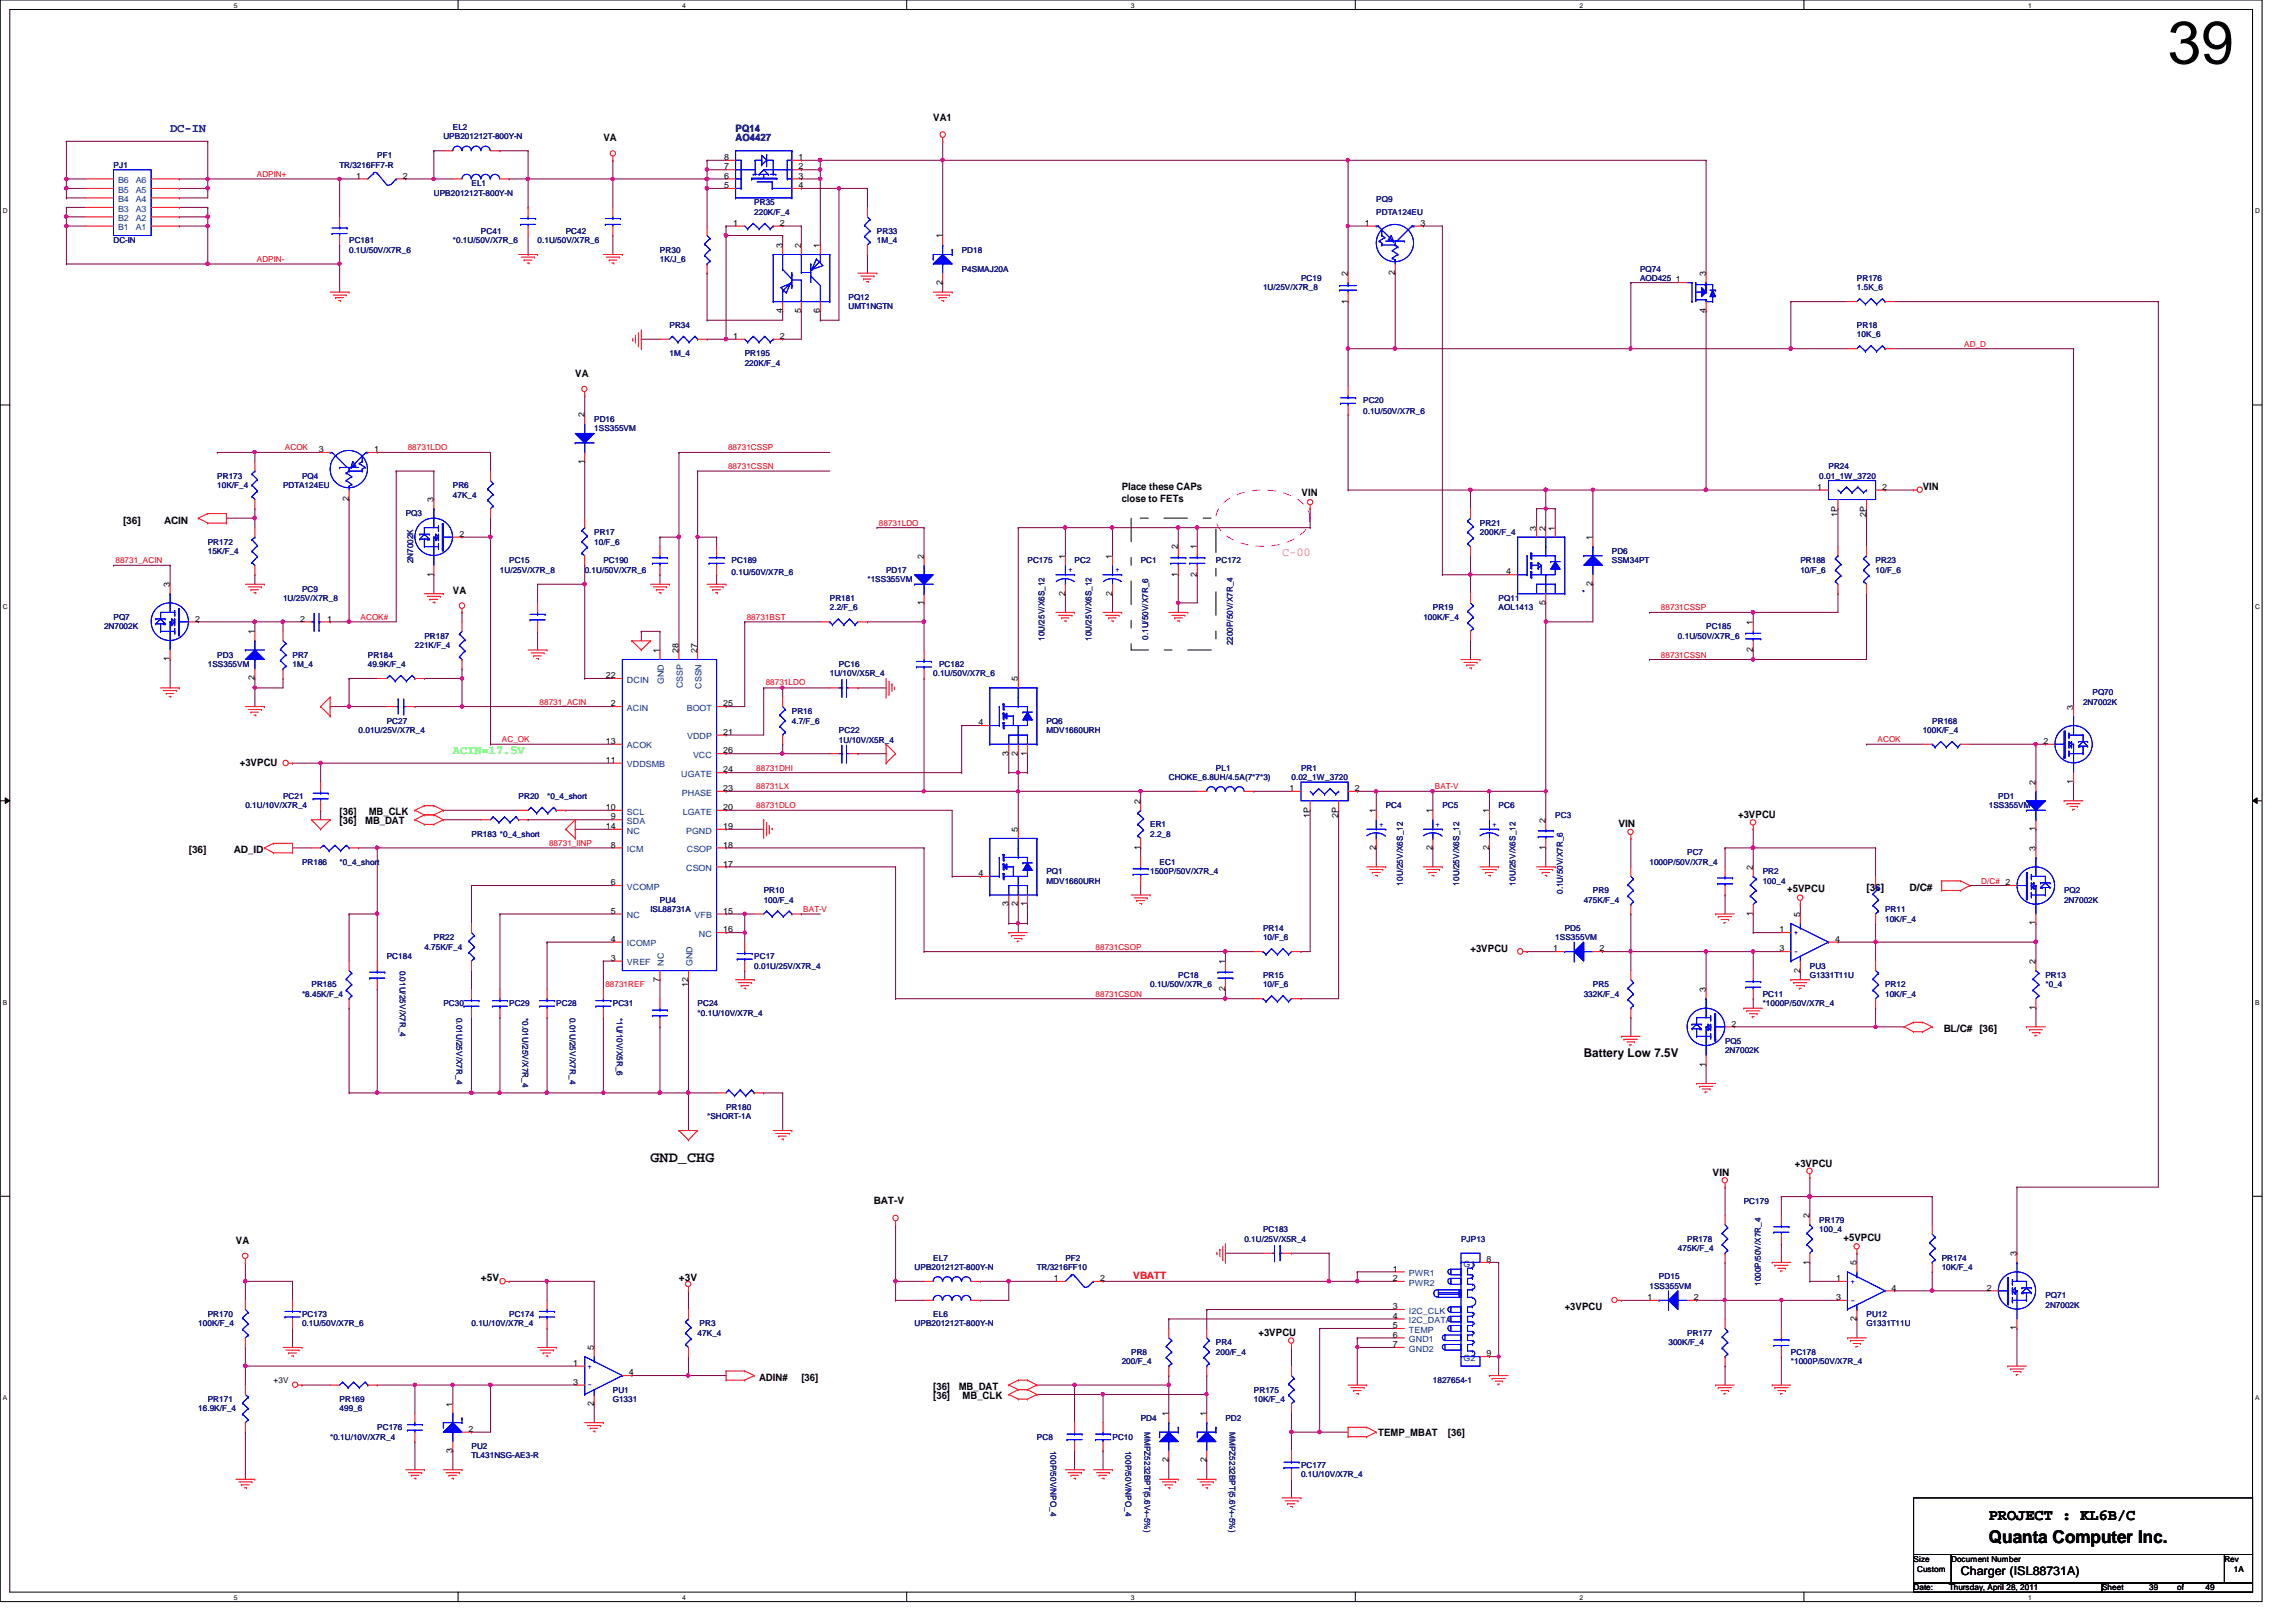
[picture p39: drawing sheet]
<svg xmlns="http://www.w3.org/2000/svg" width="297mm" height="210mm" viewBox="0 0 297 210" stroke-linecap="round" stroke-linejoin="round" font-family="sans-serif">
<defs><g id="words">
<text font-size="7.8" x="280.5" y="8.2">39</text>
<text font-size="2.3" x="257.3" y="199.6">Quanta Computer Inc.</text>
<text font-size="2" x="257.3" y="196.8">PROJECT : KL6B/C</text>
<text font-size="1.9" x="84.2" y="150.4">GND_CHG</text>
<text font-size="1.6" fill="#000080" x="22" y="17.1">DC-IN</text>
<text font-size="1.6" fill="#f0f" x="165.9" y="72">C-00</text>
<text font-size="1.6" fill="#0f0" x="58.6" y="97.6">ACIN=17.5V</text>
<g font-size="1.6">
<text x="204.9" y="136.8">Battery Low 7.5V</text>
<text x="253.7" y="203.8">Charger (ISL88731A)</text>
</g>
<g font-size="1.3" fill="#000080">
<text x="95.2" y="17.1">PQ14</text>
<text x="95.2" y="18.3">AO4427</text>
</g>
<g font-size="1.3">
<text x="120.7" y="15.6">VA1</text>
<text x="78.1" y="18.3">VA</text>
<text x="74.4" y="48.8">VA</text>
<text x="145.1" y="63.4">Place these CAPs</text>
<text x="145.1" y="65">close to FETs</text>
<text x="168.4" y="64.1">VIN</text>
<text x="248.7" y="63.4">VIN</text>
<text x="15.9" y="67.8">[36]</text>
<text x="21.2" y="67.8">ACIN</text>
<text x="58.6" y="76.8">VA</text>
<text x="31" y="99.1">+3VPCU</text>
<text x="43.9" y="106.7">[36]</text>
<text x="43.9" y="105.5">[36]</text>
<text x="47.2" y="106.7">MB_DAT</text>
<text x="47.7" y="105.5">MB_CLK</text>
<text x="209.4" y="107.1">VIN</text>
<text x="224.9" y="105.8">+3VPCU</text>
<text x="24.4" y="110.4">[36]</text>
<text x="30.3" y="110.4">AD_ID</text>
<text x="231.2" y="115.5">+5VPCU</text>
<text x="241.5" y="115.4">[36]</text>
<text x="247.1" y="115.4">D/C#</text>
<text x="190.2" y="123.1">+3VPCU</text>
<text x="251.5" y="133.5">BL/C# [36]</text>
<text x="113.1" y="155.8">BAT-V</text>
<text x="221.6" y="152.2">VIN</text>
<text x="232.2" y="151">+3VPCU</text>
<text x="30.5" y="161">VA</text>
<text x="238.5" y="160.6">+5VPCU</text>
<text x="62.2" y="165.8">+5V</text>
<text x="87.8" y="165.8">+3V</text>
<text x="162.8" y="172.9">+3VPCU</text>
<text x="202.4" y="169.5">+3VPCU</text>
<text x="98.2" y="178.7">ADIN#</text>
<text x="103.7" y="178.7">[36]</text>
<text x="120.7" y="179.8">[36]</text>
<text x="124" y="179.8">MB_DAT</text>
<text x="120.7" y="181.1">[36]</text>
<text x="124.5" y="181.1">MB_CLK</text>
<text x="178.3" y="185.8">TEMP_MBAT</text>
<text x="187.3" y="185.8">[36]</text>
</g>
<text font-size="1.3" fill="#f00" x="146.6" y="165.6">VBATT</text>
<g font-size="1.1" fill="#000080">
<text x="58.6" y="16.8">EL2</text>
<text x="14.7" y="21.7">PJ1</text>
<text x="43.9" y="21.7">TR/3216FF7-R</text>
<text x="48.8" y="20.5">PF1</text>
<text x="57.4" y="18">UPB201212T-800Y-N</text>
<text x="56.1" y="25.4">UPB201212T-800Y-N</text>
<text x="61" y="24.1">EL1</text>
<text x="97.6" y="26.6">PR35</text>
<text x="97.6" y="27.8">220K/F_4</text>
<text x="178.1" y="26.1">PQ9</text>
<text x="178.1" y="27.8">PDTA124EU</text>
<text x="14.7" y="31.5">DC-IN</text>
<text x="45.2" y="31.5">PC181</text>
<text x="45.2" y="32.7">0.1U/50V/X7R_6</text>
<text x="58.6" y="31.5">*0.1U/50V/X7R_6</text>
<text x="62.2" y="30.2">PC41</text>
<text x="69.6" y="31.5">0.1U/50V/X7R_6</text>
<text x="73.2" y="30.2">PC42</text>
<text x="85.4" y="32.7">PR30</text>
<text x="85.4" y="33.9">1K/J_6</text>
<text x="113.5" y="30.2">PR33</text>
<text x="113.5" y="31.5">1M_4</text>
<text x="124.4" y="32.7">PD18</text>
<text x="124.4" y="35.1">P4SMAJ20A</text>
<text x="212.2" y="35.1">PQ74</text>
<text x="109.8" y="38.8">PQ12</text>
<text x="109.8" y="40">UMT1NGTN</text>
<text x="163.4" y="37.5">1U/25V/X7R_8</text>
<text x="168.3" y="36.3">PC19</text>
<text x="212.2" y="36.3">AOD425</text>
<text x="240.2" y="36.3">PR176</text>
<text x="240.2" y="37.5">1.5K_6</text>
<text x="86.6" y="42.4">PR34</text>
<text x="86.6" y="46.1">1M_4</text>
<text x="96.3" y="46.1">PR195</text>
<text x="96.3" y="47.3">220K/F_4</text>
<text x="240.2" y="42.4">PR18</text>
<text x="240.2" y="43.6">10K_6</text>
<text x="176.4" y="52.2">PC20</text>
<text x="176.4" y="53.6">0.1U/50V/X7R_6</text>
<text x="76.9" y="54.6">PD16</text>
<text x="76.9" y="55.8">1SS355VM</text>
<text x="28.1" y="61.9">PR173</text>
<text x="28.1" y="63.2">10K/F_4</text>
<text x="36.6" y="63.2">PDTA124EU</text>
<text x="39.1" y="61.9">PQ4</text>
<text x="58.6" y="63.2">PR6</text>
<text x="58.6" y="64.4">47K_4</text>
<text x="235.4" y="61.9">0.01_1W_3720</text>
<text x="236.6" y="60.7">PR24</text>
<text x="26.9" y="70.5">PR172</text>
<text x="26.9" y="71.7">15K/F_4</text>
<text x="52.5" y="66.8">PQ3</text>
<text x="76.9" y="69.3">PR17</text>
<text x="76.9" y="70.5">10/F_6</text>
<text x="191.5" y="68">PR21</text>
<text x="191.5" y="69.3">200K/F_4</text>
<text x="208.5" y="71.7">PD6</text>
<text x="36.6" y="77.8">1U/25V/X7R_8</text>
<text x="39.1" y="76.6">PC9</text>
<text x="53.5" y="72.9" transform="rotate(-90 53.5 72.9)">2N7002K</text>
<text x="64.7" y="74.1">1U/25V/X7R_8</text>
<text x="65.9" y="72.9">PC15</text>
<text x="75.6" y="74.1">0.1U/50V/X7R_6</text>
<text x="78.1" y="72.9">PC190</text>
<text x="94.7" y="72.9">PC189</text>
<text x="94.7" y="74.4">0.1U/50V/X7R_6</text>
<text x="107.4" y="77.8">PR181</text>
<text x="112.2" y="75.4">*1SS355VM</text>
<text x="114.6" y="74.1">PD17</text>
<text x="132.9" y="72.9">PC175</text>
<text x="139" y="72.9">PC2</text>
<text x="147.6" y="72.9">PC1</text>
<text x="157.3" y="72.9">PC172</text>
<text x="193.9" y="77.8">PQ11</text>
<text x="208.5" y="72.9">SSM34PT</text>
<text x="232.9" y="72.9">PR188</text>
<text x="232.9" y="74.1">10/F_6</text>
<text x="242.7" y="72.9">PR23</text>
<text x="242.7" y="74.1">10/F_6</text>
<text x="13.5" y="81.4">2N7002K</text>
<text x="14.7" y="80.2">PQ7</text>
<text x="53.7" y="83.9">221K/F_4</text>
<text x="54.9" y="82.7">PR187</text>
<text x="107.4" y="79">2.2/F_6</text>
<text x="135.1" y="82.9" transform="rotate(-90 135.1 82.9)">10U/25V/X6S_12</text>
<text x="141.2" y="82.9" transform="rotate(-90 141.2 82.9)">10U/25V/X6S_12</text>
<text x="148.5" y="82.8" transform="rotate(-90 148.5 82.8)">0.1U/50V/X7R_6</text>
<text x="159.5" y="83.5" transform="rotate(-90 159.5 83.5)">2200P/50V/X7R_4</text>
<text x="184.1" y="80.2">100K/F_4</text>
<text x="185.4" y="79">PR19</text>
<text x="193.9" y="79">AOL1413</text>
<text x="217.1" y="82.7">0.1U/50V/X7R_6</text>
<text x="220.7" y="81.4">PC185</text>
<text x="26.9" y="86.3">1SS355VM</text>
<text x="28.1" y="85.1">PD3</text>
<text x="37.8" y="85.1">PR7</text>
<text x="37.8" y="86.3">1M_4</text>
<text x="47.6" y="85.1">PR184</text>
<text x="47.6" y="86.3">49.9K/F_4</text>
<text x="107.4" y="87.5">1U/10V/X5R_4</text>
<text x="108.5" y="86.3">PC16</text>
<text x="120.7" y="87.5">0.1U/50V/X7R_6</text>
<text x="121.5" y="86.3">PC182</text>
<text x="46.4" y="94.9">0.01U/25V/X7R_4</text>
<text x="50" y="93.6">PC27</text>
<text x="102.4" y="92.4">PR16</text>
<text x="102.4" y="93.6">4.7/F_6</text>
<text x="108.5" y="94.9">PC22</text>
<text x="135.4" y="93.6">PQ6</text>
<text x="135.4" y="94.9">MDV1660URH</text>
<text x="248.7" y="94.9">100K/F_4</text>
<text x="250" y="93.6">PR168</text>
<text x="269.5" y="91.2">2N7002K</text>
<text x="270.7" y="90">PQ70</text>
<text x="108.5" y="96.1">1U/10V/X5R_4</text>
<text x="151.2" y="101">CHOKE_6.8UH/4.5A(7*7*3)</text>
<text x="157.3" y="99.7">PL1</text>
<text x="167.1" y="101">0.02_1W_3720</text>
<text x="168.3" y="99.7">PR1</text>
<text x="31.7" y="104.6">0.1U/10V/X7R_4</text>
<text x="36.6" y="103.4">PC21</text>
<text x="67.1" y="103.4">PR20</text>
<text x="70.8" y="103.4">*0_4_short</text>
<text x="148.8" y="107.1">ER1</text>
<text x="179.3" y="104.6">PC4</text>
<text x="186.6" y="104.6">PC5</text>
<text x="193.9" y="104.6">PC6</text>
<text x="201.2" y="105.8">PC3</text>
<text x="257.3" y="104.6">1SS355VM</text>
<text x="258.5" y="103.4">PD1</text>
<text x="39.1" y="111.9">PR186</text>
<text x="43.9" y="111.9">*0_4_short</text>
<text x="61" y="108.3">PR183 *0_4_short</text>
<text x="135.4" y="113.2">PQ1</text>
<text x="148.8" y="108.3">2.2_8</text>
<text x="148.8" y="113.2">1500P/50V/X7R_4</text>
<text x="150" y="111.9">EC1</text>
<text x="213.4" y="111.9">1000P/50V/X7R_4</text>
<text x="218.3" y="110.7">PC7</text>
<text x="228" y="113.2">PR2</text>
<text x="84.2" y="118">ISL88731A</text>
<text x="85.4" y="116.8">PU4</text>
<text x="98.8" y="115.6">PR10</text>
<text x="98.8" y="116.8">100/F_4</text>
<text x="135.4" y="114.4">MDV1660URH</text>
<text x="181.5" y="114.6" transform="rotate(-90 181.5 114.6)">10U/25V/X6S_12</text>
<text x="188.8" y="114.6" transform="rotate(-90 188.8 114.6)">10U/25V/X6S_12</text>
<text x="196.1" y="114.6" transform="rotate(-90 196.1 114.6)">10U/25V/X6S_12</text>
<text x="202.2" y="115.7" transform="rotate(-90 202.2 115.7)">0.1U/50V/X7R_6</text>
<text x="204.9" y="116.8">475K/F_4</text>
<text x="206.1" y="115.6">PR9</text>
<text x="228" y="114.4">100_4</text>
<text x="243.9" y="118">PR11</text>
<text x="243.9" y="119.3">10K/F_4</text>
<text x="267" y="115.6">PQ2</text>
<text x="267" y="116.8">2N7002K</text>
<text x="50" y="124.1">PC184</text>
<text x="51.7" y="125.6" transform="rotate(90 51.7 125.6)">0.01U/25V/X7R_4</text>
<text x="54.9" y="122.9">4.75K/F_4</text>
<text x="56.1" y="121.7">PR22</text>
<text x="97.6" y="124.1">PC17</text>
<text x="97.6" y="125.3">0.01U/25V/X7R_4</text>
<text x="163.4" y="120.5">PR14</text>
<text x="163.4" y="121.7">10/F_6</text>
<text x="201.2" y="121.7">1SS355VM</text>
<text x="202.4" y="120.5">PD5</text>
<text x="234.1" y="125.3">PU3</text>
<text x="39.1" y="129">*8.45K/F_4</text>
<text x="40.3" y="127.8">PR185</text>
<text x="57.4" y="130.2">PC30</text>
<text x="59.1" y="131.7" transform="rotate(90 59.1 131.7)">0.01U/25V/X7R_4</text>
<text x="65.9" y="130.2">PC29</text>
<text x="67.6" y="131.7" transform="rotate(90 67.6 131.7)">*0.01U/25V/X7R_4</text>
<text x="72" y="130.2">PC28</text>
<text x="73.7" y="131.7" transform="rotate(90 73.7 131.7)">0.01U/25V/X7R_4</text>
<text x="79.3" y="130.2">PC31</text>
<text x="79.8" y="131.7" transform="rotate(90 79.8 131.7)">*1U/10V/X5R_6</text>
<text x="90.3" y="130.2">PC24</text>
<text x="90.3" y="131.4">*0.1U/10V/X7R_4</text>
<text x="148.8" y="127.8">0.1U/50V/X7R_6</text>
<text x="152.4" y="126.6">PC18</text>
<text x="163.4" y="126.6">PR15</text>
<text x="163.4" y="127.8">10/F_6</text>
<text x="204.9" y="129">332K/F_4</text>
<text x="206.1" y="127.8">PR5</text>
<text x="228" y="129">PC11</text>
<text x="228" y="130.2">*1000P/50V/X7R_4</text>
<text x="234.1" y="126.6">G1331T11U</text>
<text x="243.9" y="127.8">PR12</text>
<text x="243.9" y="129">10K/F_4</text>
<text x="264.6" y="126.6">PR13</text>
<text x="264.6" y="127.8">*0_4</text>
<text x="223.2" y="135.1">PQ5</text>
<text x="223.2" y="136.3">2N7002K</text>
<text x="93.9" y="143.6">PR180</text>
<text x="91.5" y="144.9">*SHORT-1A</text>
<text x="225.6" y="155.8">PC179</text>
<text x="161" y="160.7">0.1U/25V/X5R_4</text>
<text x="163.4" y="159.5">PC183</text>
<text x="189" y="160.7">PJP13</text>
<text x="217.1" y="161.9">475K/F_4</text>
<text x="218.3" y="160.7">PR178</text>
<text x="235.4" y="158.2">PR179</text>
<text x="235.4" y="159.5">100_4</text>
<text x="118.3" y="164.3">UPB201212T-800Y-N</text>
<text x="120.7" y="163.2">EL7</text>
<text x="134.2" y="164.3">TR/3216FF10</text>
<text x="137.8" y="163.2">PF2</text>
<text x="213.4" y="166.8">1SS355VM</text>
<text x="214.6" y="165.6">PD15</text>
<text x="227.8" y="166.4" transform="rotate(-90 227.8 166.4)">1000P/50V/X7R_4</text>
<text x="251.2" y="163.2">PR174</text>
<text x="251.2" y="164.3">10K/F_4</text>
<text x="25.7" y="171.7">100K/F_4</text>
<text x="26.9" y="170.4">PR170</text>
<text x="39.1" y="170.4">PC173</text>
<text x="39.1" y="171.7">0.1U/50V/X7R_6</text>
<text x="61" y="171.7">0.1U/10V/X7R_4</text>
<text x="65.9" y="170.4">PC174</text>
<text x="90.3" y="172.9">47K_4</text>
<text x="90.5" y="171.7">PR3</text>
<text x="118.3" y="171.7">UPB201212T-800Y-N</text>
<text x="120.7" y="170.4">EL6</text>
<text x="218.3" y="172.9">PR177</text>
<text x="241.5" y="170.4">PU12</text>
<text x="241.5" y="171.7">G1331T11U</text>
<text x="264.6" y="168">PQ71</text>
<text x="264.6" y="169.2">2N7002K</text>
<text x="145.1" y="176.5">200/F_4</text>
<text x="146.3" y="175.3">PR8</text>
<text x="157.3" y="174.1">PR4</text>
<text x="157.3" y="175.3">200/F_4</text>
<text x="185.4" y="179">1827654-1</text>
<text x="215.9" y="174.1">300K/F_4</text>
<text x="231.7" y="175.3">PC178</text>
<text x="231.7" y="176.5">*1000P/50V/X7R_4</text>
<text x="25.7" y="182.6">16.9K/F_4</text>
<text x="26.9" y="181.4">PR171</text>
<text x="43.9" y="181.4">PR169</text>
<text x="43.9" y="182.6">499_6</text>
<text x="48.8" y="185.1">PC176</text>
<text x="79.3" y="180.2">PU1</text>
<text x="79.3" y="181.4">G1331</text>
<text x="147.6" y="183.9">PD4</text>
<text x="148.1" y="185.3" transform="rotate(90 148.1 185.3)">MMPZ5232BPT(5.6V+-5%)</text>
<text x="158.5" y="183.9">PD2</text>
<text x="159" y="185.3" transform="rotate(90 159 185.3)">MMPZ5232BPT(5.6V+-5%)</text>
<text x="162.2" y="180.2">PR175</text>
<text x="162.2" y="181.4">10K/F_4</text>
<text x="42.7" y="186.3">*0.1U/10V/X7R_4</text>
<text x="61" y="187.5">PU2</text>
<text x="61" y="188.7">TL431NSG-AE3-R</text>
<text x="134.2" y="186.3">PC8</text>
<text x="135.9" y="187.7" transform="rotate(90 135.9 187.7)">100P/50V/NPO_4</text>
<text x="143.9" y="186.3">PC10</text>
<text x="145.6" y="187.7" transform="rotate(90 145.6 187.7)">100P/50V/NPO_4</text>
<text x="168.3" y="189.9">PC177</text>
<text x="168.3" y="191.2">0.1U/10V/X7R_4</text>
</g>
<g font-size="1.1" fill="#004080">
<text x="15.3" y="23.7">B6</text>
<text x="17.6" y="23.7">A6</text>
<text x="15.3" y="29.8">B1</text>
<text x="15.3" y="28.6">B2</text>
<text x="15.3" y="27.4">B3</text>
<text x="15.3" y="26.2">B4</text>
<text x="15.3" y="24.9">B5</text>
<text x="17.6" y="28.6">A2</text>
<text x="17.6" y="27.4">A3</text>
<text x="17.6" y="26.2">A4</text>
<text x="17.6" y="24.9">A5</text>
<text x="17.6" y="29.8">A1</text>
<text x="81.1" y="88.3">DCIN</text>
<text x="85.9" y="88.5" transform="rotate(-90 85.9 88.5)">GND</text>
<text x="88.3" y="89.1" transform="rotate(-90 88.3 89.1)">CSSP</text>
<text x="90.8" y="89.2" transform="rotate(-90 90.8 89.2)">CSSN</text>
<text x="81.1" y="92">ACIN</text>
<text x="88.9" y="92">BOOT</text>
<text x="88.9" y="95.7">VDDP</text>
<text x="81.1" y="99.3">VDDSMB</text>
<text x="81.1" y="96.9">ACOK</text>
<text x="88.1" y="100.5">UGATE</text>
<text x="89.7" y="98.1">VCC</text>
<text x="81.1" y="107.9">NC</text>
<text x="81.1" y="106.6">SDA</text>
<text x="81.1" y="105.4">SCL</text>
<text x="88.2" y="103">PHASE</text>
<text x="88.3" y="105.4">LGATE</text>
<text x="88.8" y="107.9">PGND</text>
<text x="81.1" y="110.3">ICM</text>
<text x="88.8" y="112.7">CSON</text>
<text x="88.9" y="110.3">CSOP</text>
<text x="81.1" y="118.8">NC</text>
<text x="81.1" y="115.1">VCOMP</text>
<text x="89.9" y="118.8">VFB</text>
<text x="81.1" y="124.9">VREF</text>
<text x="81.1" y="122.5">ICOMP</text>
<text x="85.9" y="125" transform="rotate(-90 85.9 125)">NC</text>
<text x="89.6" y="125" transform="rotate(-90 89.6 125)">GND</text>
<text x="90.4" y="121.2">NC</text>
<text x="182.3" y="165.1">PWR1</text>
<text x="182.3" y="166.4">PWR2</text>
<text x="189.4" y="163.9">G1</text>
<text x="182.3" y="170">I2C_CLK</text>
<text x="182.3" y="172.5">TEMP</text>
<text x="182.3" y="173.7">GND1</text>
<text x="182.3" y="171.2">I2C_DATA</text>
<text x="182.3" y="174.9">GND2</text>
<text x="189.4" y="176.1">G2</text>
</g>
<g font-size="1.1" fill="#f00">
<text x="33.2" y="22.9">ADPIN+</text>
<text x="33.2" y="33.9">ADPIN-</text>
<text x="254.1" y="44.9">AD_D</text>
<text x="36.9" y="58.3">ACOK</text>
<text x="52.7" y="58.3">88731LDO</text>
<text x="94.2" y="58.3">88731CSSP</text>
<text x="94.2" y="60.7">88731CSSN</text>
<text x="113.7" y="68">88731LDO</text>
<text x="14.9" y="72.9">88731_ACIN</text>
<text x="46.6" y="80.2">ACOK#</text>
<text x="96.6" y="80.2">88731BST</text>
<text x="214.9" y="79">88731CSSP</text>
<text x="99.1" y="88.6">88731LDO</text>
<text x="214.9" y="85.1">88731CSSN</text>
<text x="69.8" y="91.2">88731_ACIN</text>
<text x="64.9" y="96.1">AC_OK</text>
<text x="97.8" y="99.7">88731DHI</text>
<text x="242.9" y="96.1">ACOK</text>
<text x="97.8" y="104.6">88731DLO</text>
<text x="97.8" y="102.2">88731LX</text>
<text x="185.6" y="102.2">BAT-V</text>
<text x="71" y="109.5">88731_IINP</text>
<text x="103.9" y="118">BAT-V</text>
<text x="256.3" y="114.3">D/C# 2</text>
<text x="141.7" y="122.9">88731CSOP</text>
<text x="78.3" y="127.8">88731REF</text>
<text x="141.7" y="129">88731CSON</text>
</g>
<g font-size="1.1">
<text x="46.1" y="23.1">1</text>
<text x="52.1" y="23.1">2</text>
<text x="93.7" y="20.7">8</text>
<text x="93.7" y="21.9">7</text>
<text x="93.7" y="23.1">6</text>
<text x="103.3" y="23.1">3</text>
<text x="103.3" y="21.9">2</text>
<text x="103.3" y="20.7">1</text>
<text x="93.7" y="24.3">5</text>
<text x="94.9" y="29.2">1</text>
<text x="100.9" y="29.2">2</text>
<text x="103.3" y="24.3">4</text>
<text x="176.6" y="29.2">1</text>
<text x="183.8" y="29.2">3</text>
<text x="101.2" y="32.1" transform="rotate(-90 101.2 32.1)">3</text>
<text x="103.6" y="32.1" transform="rotate(-90 103.6 32.1)">2</text>
<text x="106.1" y="32.1" transform="rotate(-90 106.1 32.1)">1</text>
<text x="121.9" y="30.9" transform="rotate(-90 121.9 30.9)">1</text>
<text x="174.4" y="35.7" transform="rotate(-90 174.4 35.7)">2</text>
<text x="180.5" y="35.6" transform="rotate(-90 180.5 35.6)">2</text>
<text x="220.7" y="35.7" transform="rotate(-90 220.7 35.7)">3</text>
<text x="101.2" y="40.5" transform="rotate(-90 101.2 40.5)">4</text>
<text x="103.6" y="40.5" transform="rotate(-90 103.6 40.5)">5</text>
<text x="106.1" y="40.5" transform="rotate(-90 106.1 40.5)">6</text>
<text x="121.9" y="36.8" transform="rotate(-90 121.9 36.8)">2</text>
<text x="174.4" y="39.3" transform="rotate(-90 174.4 39.3)">1</text>
<text x="216.8" y="36.5">1</text>
<text x="220.7" y="40.5" transform="rotate(-90 220.7 40.5)">4</text>
<text x="94.9" y="43.9">1</text>
<text x="100.9" y="43.9">2</text>
<text x="41.2" y="58.5">3</text>
<text x="48.4" y="58.5">1</text>
<text x="75.6" y="54" transform="rotate(-90 75.6 54)">2</text>
<text x="45.1" y="64.9" transform="rotate(-90 45.1 64.9)">2</text>
<text x="56.1" y="65" transform="rotate(-90 56.1 65)">3</text>
<text x="75.6" y="60" transform="rotate(-90 75.6 60)">1</text>
<text x="235.1" y="63.4">1</text>
<text x="243.5" y="63.4">2</text>
<text x="59.4" y="69.5">2</text>
<text x="152.4" y="71.1" transform="rotate(-90 152.4 71.1)">2</text>
<text x="154.9" y="71.1" transform="rotate(-90 154.9 71.1)">1</text>
<text x="198.8" y="68.7" transform="rotate(-90 198.8 68.7)">3</text>
<text x="199.9" y="68.7" transform="rotate(-90 199.9 68.7)">2</text>
<text x="201.2" y="68.7" transform="rotate(-90 201.2 68.7)">1</text>
<text x="206" y="69.9" transform="rotate(-90 206 69.9)">1</text>
<text x="237.7" y="66.9" transform="rotate(-90 237.7 66.9)">1P</text>
<text x="241.4" y="66.9" transform="rotate(-90 241.4 66.9)">2P</text>
<text x="22" y="76" transform="rotate(-90 22 76)">3</text>
<text x="56.1" y="74.6" transform="rotate(-90 56.1 74.6)">1</text>
<text x="119.5" y="72.3" transform="rotate(-90 119.5 72.3)">2</text>
<text x="137.8" y="77.1" transform="rotate(-90 137.8 77.1)">2</text>
<text x="137.8" y="72.3" transform="rotate(-90 137.8 72.3)">1</text>
<text x="143.9" y="77.1" transform="rotate(-90 143.9 77.1)">2</text>
<text x="143.9" y="72.3" transform="rotate(-90 143.9 72.3)">1</text>
<text x="152.4" y="74.6" transform="rotate(-90 152.4 74.6)">1</text>
<text x="154.9" y="74.6" transform="rotate(-90 154.9 74.6)">2</text>
<text x="194.9" y="74.3">4</text>
<text x="206" y="75.9" transform="rotate(-90 206 75.9)">2</text>
<text x="25.3" y="80.4">2</text>
<text x="32.9" y="82.1" transform="rotate(-90 32.9 82.1)">1</text>
<text x="38.8" y="80.4">2</text>
<text x="42.3" y="80.4">1</text>
<text x="119.5" y="78.3" transform="rotate(-90 119.5 78.3)">1</text>
<text x="199.9" y="78.3" transform="rotate(-90 199.9 78.3)">5</text>
<text x="226.8" y="80.9" transform="rotate(-90 226.8 80.9)">1</text>
<text x="22" y="85.6" transform="rotate(-90 22 85.6)">1</text>
<text x="32.9" y="88.1" transform="rotate(-90 32.9 88.1)">2</text>
<text x="78.4" y="87.8">22</text>
<text x="85.3" y="84.5" transform="rotate(-90 85.3 84.5)">1</text>
<text x="87.8" y="84.5" transform="rotate(-90 87.8 84.5)">28</text>
<text x="90.2" y="84.5" transform="rotate(-90 90.2 84.5)">27</text>
<text x="131.7" y="88.2" transform="rotate(-90 131.7 88.2)">5</text>
<text x="226.8" y="84.4" transform="rotate(-90 226.8 84.4)">2</text>
<text x="79" y="91.4">2</text>
<text x="93.6" y="91.4">25</text>
<text x="93.6" y="95.1">21</text>
<text x="126.6" y="93.9">4</text>
<text x="268.2" y="91.8" transform="rotate(-90 268.2 91.8)">3</text>
<text x="78.4" y="98.7">11</text>
<text x="78.4" y="96.3">13</text>
<text x="93.6" y="99.9">24</text>
<text x="93.6" y="97.5">26</text>
<text x="130.5" y="97.8" transform="rotate(-90 130.5 97.8)">3</text>
<text x="131.7" y="97.8" transform="rotate(-90 131.7 97.8)">2</text>
<text x="132.9" y="97.8" transform="rotate(-90 132.9 97.8)">1</text>
<text x="263.4" y="101.6" transform="rotate(-90 263.4 101.6)">2</text>
<text x="264.4" y="96.3">2</text>
<text x="268.2" y="101.5" transform="rotate(-90 268.2 101.5)">1</text>
<text x="78.4" y="107.3">14</text>
<text x="78.4" y="104.8">10</text>
<text x="79" y="106">9</text>
<text x="93.6" y="102.4">23</text>
<text x="93.6" y="104.8">20</text>
<text x="93.6" y="107.3">19</text>
<text x="131.7" y="107.7" transform="rotate(-90 131.7 107.7)">5</text>
<text x="147.5" y="104" transform="rotate(-90 147.5 104)">2</text>
<text x="166.8" y="102.4">1</text>
<text x="169.5" y="105.9" transform="rotate(-90 169.5 105.9)">1P</text>
<text x="173.1" y="105.9" transform="rotate(-90 173.1 105.9)">2P</text>
<text x="175.3" y="102.4">2</text>
<text x="178" y="105.2" transform="rotate(-90 178 105.2)">1</text>
<text x="185.3" y="105.2" transform="rotate(-90 185.3 105.2)">1</text>
<text x="192.7" y="105.2" transform="rotate(-90 192.7 105.2)">1</text>
<text x="199.9" y="106.5" transform="rotate(-90 199.9 106.5)">2</text>
<text x="263.4" y="107.6" transform="rotate(-90 263.4 107.6)">1</text>
<text x="79" y="109.7">8</text>
<text x="93.6" y="109.7">18</text>
<text x="93.6" y="112.1">17</text>
<text x="126.6" y="113.4">4</text>
<text x="147.5" y="110" transform="rotate(-90 147.5 110)">1</text>
<text x="178" y="110" transform="rotate(-90 178 110)">2</text>
<text x="185.3" y="110" transform="rotate(-90 185.3 110)">2</text>
<text x="192.7" y="110" transform="rotate(-90 192.7 110)">2</text>
<text x="199.9" y="110" transform="rotate(-90 199.9 110)">1</text>
<text x="226.8" y="112.6" transform="rotate(-90 226.8 112.6)">2</text>
<text x="263.4" y="110.1" transform="rotate(-90 263.4 110.1)">3</text>
<text x="79" y="118.2">5</text>
<text x="79" y="114.6">6</text>
<text x="93.6" y="118.2">15</text>
<text x="130.5" y="117.3" transform="rotate(-90 130.5 117.3)">3</text>
<text x="131.7" y="117.3" transform="rotate(-90 131.7 117.3)">2</text>
<text x="132.9" y="117.3" transform="rotate(-90 132.9 117.3)">1</text>
<text x="226.8" y="118.5" transform="rotate(-90 226.8 118.5)">1</text>
<text x="232.9" y="118.7" transform="rotate(-90 232.9 118.7)">5</text>
<text x="263.4" y="119.8" transform="rotate(-90 263.4 119.8)">1</text>
<text x="79" y="124.3">3</text>
<text x="79" y="121.9">4</text>
<text x="93.6" y="120.6">16</text>
<text x="158.5" y="124.8" transform="rotate(-90 158.5 124.8)">1</text>
<text x="201" y="123.1">1</text>
<text x="206.9" y="123.1">2</text>
<text x="230.2" y="120.6">1</text>
<text x="230.2" y="123.1">3</text>
<text x="232.9" y="125.9" transform="rotate(-90 232.9 125.9)">2</text>
<text x="237.4" y="121.9">4</text>
<text x="263.4" y="124.8" transform="rotate(-90 263.4 124.8)">2</text>
<text x="85.3" y="127.1" transform="rotate(-90 85.3 127.1)">7</text>
<text x="89" y="127.7" transform="rotate(-90 89 127.7)">12</text>
<text x="158.5" y="128.3" transform="rotate(-90 158.5 128.3)">2</text>
<text x="220.7" y="128.4" transform="rotate(-90 220.7 128.4)">3</text>
<text x="263.4" y="130.7" transform="rotate(-90 263.4 130.7)">1</text>
<text x="224" y="132.8">2</text>
<text x="220.7" y="138" transform="rotate(-90 220.7 138)">1</text>
<text x="234.1" y="157.6" transform="rotate(-90 234.1 157.6)">2</text>
<text x="136.4" y="165.8">1</text>
<text x="142.3" y="165.8">2</text>
<text x="180.2" y="164.5">1</text>
<text x="180.2" y="165.8">2</text>
<text x="192.3" y="163.3">8</text>
<text x="234.1" y="163.7" transform="rotate(-90 234.1 163.7)">1</text>
<text x="237.5" y="165.8">1</text>
<text x="240.2" y="163.7" transform="rotate(-90 240.2 163.7)">5</text>
<text x="244.7" y="167">4</text>
<text x="257" y="167">2</text>
<text x="260.9" y="162.5" transform="rotate(-90 260.9 162.5)">3</text>
<text x="180.2" y="169.4">3</text>
<text x="180.2" y="171.9">5</text>
<text x="180.2" y="173.1">6</text>
<text x="180.2" y="170.6">4</text>
<text x="213.1" y="168.2">1</text>
<text x="219.1" y="168.2">2</text>
<text x="237.5" y="168.2">3</text>
<text x="240.2" y="170.9" transform="rotate(-90 240.2 170.9)">2</text>
<text x="260.9" y="172.2" transform="rotate(-90 260.9 172.2)">1</text>
<text x="35.4" y="179">+3V</text>
<text x="74.2" y="176.7">1</text>
<text x="74.2" y="179.2">3</text>
<text x="76.8" y="174.7" transform="rotate(-90 76.8 174.7)">5</text>
<text x="81.4" y="178">4</text>
<text x="180.2" y="174.3">7</text>
<text x="192.3" y="175.5">9</text>
<text x="58.5" y="182" transform="rotate(-90 58.5 182)">1</text>
<text x="60.6" y="185.3">2</text>
<text x="76.8" y="181.9" transform="rotate(-90 76.8 181.9)">2</text>
<text x="151.2" y="183.3" transform="rotate(-90 151.2 183.3)">1</text>
<text x="156.1" y="183.3" transform="rotate(-90 156.1 183.3)">1</text>
<text x="58.5" y="188" transform="rotate(-90 58.5 188)">3</text>
<text x="151.2" y="189.2" transform="rotate(-90 151.2 189.2)">2</text>
<text x="156.1" y="189.2" transform="rotate(-90 156.1 189.2)">2</text>
<text x="247.6" y="202.1">Size</text>
<text x="248" y="203.4">Custom</text>
<text x="252.4" y="202.1">Document Number</text>
<text x="287.8" y="202.1">Rev</text>
<text x="289" y="203.4">1A</text>
<text x="247.6" y="205.8">Date:</text>
<text x="252.2" y="205.8">Thursday, April 28, 2011</text>
<text x="271.9" y="205.8">Sheet</text>
<text x="278" y="205.8">39</text>
<text x="281.7" y="205.8">of</text>
<text x="285.3" y="205.8">49</text>
</g>
<g font-size="1.1" fill="#00f">
<text x="138.2" y="74.1">+</text>
<text x="144.3" y="74.1">+</text>
<text x="178.4" y="107">+</text>
<text x="185.7" y="107">+</text>
<text x="193" y="107">+</text>
<text x="232.1" y="121">+</text>
<text x="232.1" y="123.5">-</text>
<text x="239.4" y="166.2">+</text>
<text x="239.4" y="168.6">-</text>
<text x="76" y="177.1">+</text>
<text x="76" y="179.5">-</text>
</g>
<g font-size=".9">
<text x="30.3" y="1">5</text>
<text x="88.3" y="1">4</text>
<text x="146.3" y="1">3</text>
<text x="204.3" y="1">2</text>
<text x="262.4" y="1">1</text>
<text x=".4" y="27.6">D</text>
<text x="291.8" y="27.6">D</text>
<text x=".4" y="78.8">C</text>
<text x="291.8" y="78.8">C</text>
<text x=".4" y="130">B</text>
<text x="291.8" y="130">B</text>
<text x=".4" y="181.2">A</text>
<text x="291.8" y="181.2">A</text>
<text x="30.3" y="207">5</text>
<text x="88.3" y="207">4</text>
<text x="146.3" y="207">3</text>
<text x="204.3" y="207">2</text>
<text x="262.4" y="207">1</text>
</g>
</g></defs>
<path d="M0 0h292.6v207.3h-292.6zM1.3 1.2h290.1v204.8h-290.1z" fill="none" stroke="#000" stroke-width=".13"/>
<g fill="#fff">
<path d="M30.3 .2h.4v.9h-.4z"/>
<path d="M30.3 206.2h.4v1h-.4z"/>
</g>
<path d="M59.3 0v1.2M59.3 206v1.3" fill="none" stroke="#000" stroke-width=".13"/>
<g fill="#fff">
<path d="M88.3 .2h.4v.9h-.4z"/>
<path d="M88.3 206.2h.4v1h-.4z"/>
</g>
<path d="M117.3 0v1.2M117.3 206v1.3" fill="none" stroke="#000" stroke-width=".13"/>
<g fill="#fff">
<path d="M146.3 .2h.5v.9h-.5z"/>
<path d="M146.3 206.2h.5v1h-.5z"/>
</g>
<path d="M175.3 0v1.2M175.3 206v1.3" fill="none" stroke="#000" stroke-width=".13"/>
<g fill="#fff">
<path d="M204.3 .2h.5v.9h-.5z"/>
<path d="M204.3 206.2h.5v1h-.5z"/>
</g>
<path d="M233.4 0v1.2M233.4 206v1.3" fill="none" stroke="#000" stroke-width=".13"/>
<g fill="#fff">
<path d="M262.4 .2h.4v.9h-.4z"/>
<path d="M262.4 206.2h.4v1h-.4z"/>
<path d="M.4 26.8h.6v1h-.6z"/>
<path d="M291.8 26.8h.6v1h-.6z"/>
<path d="M.4 78h.6v1h-.6z"/>
<path d="M291.8 78h.6v1h-.6z"/>
</g>
<path d="M0 52.4h1.3M291.4 52.4h1.2" fill="none" stroke="#000" stroke-width=".13"/>
<g fill="#fff">
<path d="M.4 129.2h.5v1h-.5z"/>
<path d="M291.8 129.2h.5v1h-.5z"/>
</g>
<path d="M0 103.6h1.3M.7 103.3l.6 .3-.6 .4zM291.4 103.6l.6-.3v.7zM291.4 103.6h1.2" fill="none" stroke="#000" stroke-width=".13"/>
<path d="M.7 103.3l.6 .3-.6 .4zM291.4 103.6l.6-.3v.7z" fill="#000"/>
<g fill="#fff">
<path d="M.4 180.4h.5v1h-.5z"/>
<path d="M291.8 180.4h.5v1h-.5z"/>
</g>
<path d="M0 154.8h1.3M291.4 154.8h1.2" fill="none" stroke="#000" stroke-width=".13"/>
<g fill="none" stroke="#800040" stroke-width=".13">
<path d="M211 36.6h.1M211 36.6h6.1M33 58.5h.1M33 58.5h8.5M131.7 102.4h.1M131.7 102.4h15.9M151.2 170.7h.1M151.2 170.7h29.3M156.1 169.5h.1M156.1 169.5h24.4M170.7 171.9h.1M170.7 171.9h9.8"/>
<path d="M175.6 174.4h.1M175.6 164.6h.1M175.6 173.1h.1M175.6 174.4h4.9M175.6 164.6h4.9M175.6 173.1h4.9M193.9 163.4h.1M193.9 163.4v12.2"/>
</g>
<path d="M147.4 102.3h.3l.1 .1-.1 .1-.2 .1-.1-.1z" fill-rule="evenodd" fill="#f0f"/>
<path d="M147.4 102.3h.3l.1 .1-.1 .1-.2 .1-.1-.1z" fill="none" stroke="#f0f" stroke-width=".13"/>
<path d="M131.5 102.3h.3l.1 .1-.1 .1-.1 .1-.2-.1z" fill-rule="evenodd" fill="#f0f"/>
<path d="M131.5 102.3h.3l.1 .1-.1 .1-.1 .1-.2-.1z" fill="none" stroke="#f0f" stroke-width=".13"/>
<path d="M152.4 68.3h.1M152.4 68.3h2.5" fill="none" stroke="#800040" stroke-width=".13"/>
<path d="M154.7 68.1h.3l.1 .1-.1 .2-.1 .1-.2-.1z" fill-rule="evenodd" fill="#f0f"/>
<path d="M154.7 68.1h.3l.1 .1-.1 .2-.1 .1-.2-.1z" fill="none" stroke="#f0f" stroke-width=".13"/>
<path d="M152.2 68.1h.4l.1 .1-.1 .2-.2 .1-.2-.1z" fill-rule="evenodd" fill="#f0f"/>
<path d="M152.2 68.1h.4l.1 .1-.1 .2-.2 .1-.2-.1z" fill="none" stroke="#f0f" stroke-width=".13"/>
<path d="M143.9 68.3h.1M143.9 68.3h8.5" fill="none" stroke="#800040" stroke-width=".13"/>
<path d="M143.7 68.1h.3l.1 .1-.1 .2-.1 .1-.2-.1z" fill-rule="evenodd" fill="#f0f"/>
<path d="M143.7 68.1h.3l.1 .1-.1 .2-.1 .1-.2-.1z" fill="none" stroke="#f0f" stroke-width=".13"/>
<g fill="none" stroke="#800040" stroke-width=".13">
<path d="M131.7 68.3h.1M131.7 68.3v19.5M131.7 68.3h6.1M220.7 63.4h.1M220.7 63.4h14.7M147.6 102.4h.1M147.6 102.4h7.3M237.8 121.9h.1M237.8 121.9h4.9M192.7 163.4h.1M192.7 163.4h1.2M193.9 175.6h.1"/>
<path d="M193.9 175.6v2.4"/>
</g>
<path d="M220.5 63.2h.4v.2v.1l-.2 .1-.2-.1z" fill-rule="evenodd" fill="#f0f"/>
<path d="M220.5 63.2h.4v.2v.1l-.2 .1-.2-.1z" fill="none" stroke="#f0f" stroke-width=".13"/>
<path d="M58.6 179.2h.1M58.6 179.2h4.9M65.9 165.8h.1M65.9 165.8h4.9M70.8 171.9h.1M70.8 165.8h.1M70.8 165.8v2.5M70.8 171.9v2.5" fill="none" stroke="#800040" stroke-width=".13"/>
<path d="M58.4 179h.3l.1 .2-.1 .2-.2 .1-.1-.1z" fill-rule="evenodd" fill="#f0f"/>
<path d="M58.4 179h.3l.1 .2-.1 .2-.2 .1-.1-.1z" fill="none" stroke="#f0f" stroke-width=".13"/>
<path d="M63.5 179.2h.1M63.5 179.2h10.9" fill="none" stroke="#800040" stroke-width=".13"/>
<path d="M63.3 179h.3l.1 .2-.1 .2-.2 .1-.1-.1z" fill-rule="evenodd" fill="#f0f"/>
<path d="M63.3 179h.3l.1 .2-.1 .2-.2 .1-.1-.1z" fill="none" stroke="#f0f" stroke-width=".13"/>
<path d="M31.7 174.4h.1M31.7 165.8h.1M31.7 174.4v2.4M31.7 165.8h6.1" fill="none" stroke="#800040" stroke-width=".13"/>
<path d="M31.6 165.6h.3l.1 .2-.1 .2h-.2h-.1z" fill-rule="evenodd" fill="#f0f"/>
<path d="M31.6 165.6h.3l.1 .2-.1 .2h-.2h-.1z" fill="none" stroke="#f0f" stroke-width=".13"/>
<path d="M70.8 165.8h.1M70.8 165.8h6.1" fill="none" stroke="#800040" stroke-width=".13"/>
<path d="M70.6 165.6h.3v.2v.2h-.2h-.1z" fill-rule="evenodd" fill="#f0f"/>
<path d="M70.6 165.6h.3v.2v.2h-.2h-.1z" fill="none" stroke="#f0f" stroke-width=".13"/>
<path d="M31.7 165.8h.1M31.7 176.8h.1M31.7 165.8v2.5M31.7 176.8v2.4M76.9 165.8h.1M76.9 165.8v8.6M81.7 178h.1M81.7 178h12.2M89.1 178h.1" fill="none" stroke="#800040" stroke-width=".13"/>
<path d="M88.9 177.8h.3v.2v.1l-.2 .1-.1-.1z" fill-rule="evenodd" fill="#f0f"/>
<path d="M88.9 177.8h.3v.2v.1l-.2 .1-.1-.1z" fill="none" stroke="#f0f" stroke-width=".13"/>
<g fill="none" stroke="#800040" stroke-width=".13">
<path d="M31.7 163.4h.1M31.7 176.8h.1M31.7 163.4v2.4M31.7 176.8h42.7M58.6 179.2h.1M58.6 179.2v2.5M63.5 179.2h.1M63.5 179.2v6.1M89.1 175.6h.1M89.1 167h.1M89.1 167v2.5M89.1 175.6v2.4"/>
<path d="M31.7 185.3h.1M31.7 185.3v6.1M58.6 187.7h.1M58.6 187.7v2.5M76.9 181.7h.1M76.9 181.7v2.4"/>
</g>
<path d="M31.6 176.6h.3l.1 .1-.1 .2-.2 .1-.1-.1z" fill-rule="evenodd" fill="#f0f"/>
<path d="M31.6 176.6h.3l.1 .1-.1 .2-.2 .1-.1-.1z" fill="none" stroke="#f0f" stroke-width=".13"/>
<g fill="none" stroke="#800040" stroke-width=".13">
<path d="M37.8 171.9h.1M37.8 165.8h.1M37.8 165.8v2.5M37.8 171.9v2.5M39.1 179.2h.1M39.1 179.2h3.6M48.8 179.2h.1M48.8 179.2h9.8M53.7 179.2h.1M53.7 179.2v3.7M53.7 186.6h.1M53.7 186.6v3.6"/>
<path d="M61 185.3h.1M61 185.3h2.5"/>
</g>
<path d="M53.5 179h.3l.1 .2-.1 .2-.1 .1-.2-.1z" fill-rule="evenodd" fill="#f0f"/>
<path d="M53.5 179h.3l.1 .2-.1 .2-.1 .1-.2-.1z" fill="none" stroke="#f0f" stroke-width=".13"/>
<path d="M200 65.8h.1M200 63.4h.1M200 65.8h1.2M200 63.4v2.4M201.2 65.8h.1M201.2 65.8v2.5" fill="none" stroke="#800040" stroke-width=".13"/>
<path d="M199.8 63.2h.3l.1 .2-.1 .1-.1 .1-.2-.1z" fill-rule="evenodd" fill="#f0f"/>
<path d="M199.8 63.2h.3l.1 .2-.1 .1-.1 .1-.2-.1z" fill="none" stroke="#f0f" stroke-width=".13"/>
<path d="M158.5 129.2h.1M158.5 129.2h3.7M168.3 123.1h.1M168.3 123.1h1.2" fill="none" stroke="#800040" stroke-width=".13"/>
<path d="M158.3 129h.4v.2v.2l-.2 .1-.2-.1z" fill-rule="evenodd" fill="#f0f"/>
<path d="M158.3 129h.4v.2v.2l-.2 .1-.2-.1z" fill="none" stroke="#f0f" stroke-width=".13"/>
<g fill="none" stroke="#800040" stroke-width=".13">
<path d="M85.4 74.4h.1M85.4 74.4v1.2M169.5 104.9h.1M169.5 104.9v18.2M115.9 129.2h.1M158.5 128h.1M158.5 123.1h.1M158.5 123.1h3.7M158.5 128v1.2h-42.6M220.7 123.1h.1M220.7 123.1h6.1M226.8 129.2h.1"/>
<path d="M226.8 129.2v1.3"/>
</g>
<path d="M158.3 123h.4v.1v.2l-.2 .1-.2-.1z" fill-rule="evenodd" fill="#f0f"/>
<path d="M158.3 123h.4v.1v.2l-.2 .1-.2-.1z" fill="none" stroke="#f0f" stroke-width=".13"/>
<path d="M200 80.5h.1M200 80.5v21.9" fill="none" stroke="#800040" stroke-width=".13"/>
<path d="M199.8 80.3h.3l.1 .1-.1 .2-.1 .1-.2-.1z" fill-rule="evenodd" fill="#f0f"/>
<path d="M199.8 80.3h.3l.1 .1-.1 .2-.1 .1-.2-.1z" fill="none" stroke="#f0f" stroke-width=".13"/>
<path d="M75.6 75.6h.1M75.6 75.6v12.2M59.8 86.6h.1M59.8 86.6v1.2M175.6 102.4h.1M175.6 102.4h2.5M158.5 123.1h.1M158.5 123.1v1.3M78.1 141.4h.1M78.1 141.4h7.3" fill="none" stroke="#800040" stroke-width=".13"/>
<path d="M75.5 75.4h.3l.1 .2-.1 .1-.2 .1-.1-.1z" fill-rule="evenodd" fill="#f0f"/>
<path d="M75.5 75.4h.3l.1 .2-.1 .1-.2 .1-.1-.1z" fill="none" stroke="#f0f" stroke-width=".13"/>
<path d="M226.8 123.1h.1M226.8 123.1v2.5" fill="none" stroke="#800040" stroke-width=".13"/>
<path d="M226.6 123h.4v.1v.2l-.2 .1-.2-.1z" fill-rule="evenodd" fill="#f0f"/>
<path d="M226.6 123h.4v.1v.2l-.2 .1-.2-.1z" fill="none" stroke="#f0f" stroke-width=".13"/>
<g fill="none" stroke="#800040" stroke-width=".13">
<path d="M68.3 19.5h.1M68.3 19.5v3.7h-2.4M65.9 23.2h.1M87.8 58.5h.1M87.8 58.5v11h-2.4M85.4 69.5h.1M85.4 69.5v1.2M90.3 61h.1M90.3 61h17.1M200 65.8h.1M200 65.8v2.5M69.6 81.7h.1"/>
<path d="M69.6 81.7v2.4M226.8 123.1h.1M226.8 123.1h3.7M175.6 173.1h.1M175.6 173.1v1.3"/>
</g>
<path d="M199.8 65.7h.3l.1 .1-.1 .2h-.1h-.2z" fill-rule="evenodd" fill="#f0f"/>
<path d="M199.8 65.7h.3l.1 .1-.1 .2h-.1h-.2z" fill="none" stroke="#f0f" stroke-width=".13"/>
<path d="M56.1 19.5h.1M56.1 19.5v3.7h-3.6M52.5 23.2h.1" fill="none" stroke="#800040" stroke-width=".13"/>
<path d="M55.9 23h.4v.2v.1l-.2 .1-.2-.1z" fill-rule="evenodd" fill="#f0f"/>
<path d="M55.9 23h.4v.2v.1l-.2 .1-.2-.1z" fill="none" stroke="#f0f" stroke-width=".13"/>
<path d="M56.1 23.2h.1M56.1 23.2h2.5M147.6 109.7h.1M147.6 114.6h.1M147.6 109.7v1.3M147.6 114.6v1.2M200 102.4h.1M200 102.4v3.7" fill="none" stroke="#800040" stroke-width=".13"/>
<path d="M199.8 102.3h.3l.1 .1-.1 .1-.1 .1-.2-.1z" fill-rule="evenodd" fill="#f0f"/>
<path d="M199.8 102.3h.3l.1 .1-.1 .1-.1 .1-.2-.1z" fill="none" stroke="#f0f" stroke-width=".13"/>
<path d="M211 108.5h.1M211 108.5v3.7M226.8 109.7h.1M226.8 109.7v2.5M226.8 109.7h15.9M197.6 123.1h.1M197.6 123.1h3.6M207.3 123.1h.1M207.3 123.1h3.7M263.4 121.9h.1M263.4 121.9v2.5" fill="none" stroke="#800040" stroke-width=".13"/>
<path d="M226.6 109.5h.4v.2v.2h-.2h-.2z" fill-rule="evenodd" fill="#f0f"/>
<path d="M226.6 109.5h.4v.2v.2h-.2h-.2z" fill="none" stroke="#f0f" stroke-width=".13"/>
<path d="M223.2 115.8h.1M223.2 115.8v2.5M226.8 107.3h.1M226.8 118.3h.1M226.8 107.3v2.4M226.8 118.3v2.4M211 123.1h.1M211 123.1h9.7" fill="none" stroke="#800040" stroke-width=".13"/>
<path d="M220.5 123h.4v.1v.2l-.2 .1-.2-.1z" fill-rule="evenodd" fill="#f0f"/>
<path d="M220.5 123h.4v.1v.2l-.2 .1-.2-.1z" fill="none" stroke="#f0f" stroke-width=".13"/>
<path d="M210.8 123h.3l.1 .1-.1 .2-.2 .1-.1-.1z" fill-rule="evenodd" fill="#f0f"/>
<path d="M210.8 123h.3l.1 .1-.1 .2-.2 .1-.1-.1z" fill="none" stroke="#f0f" stroke-width=".13"/>
<path d="M242.7 121.9h.1M242.7 121.9v2.5M242.7 121.9h20.7" fill="none" stroke="#800040" stroke-width=".13"/>
<path d="M263.2 121.7h.3l.1 .2-.1 .2h-.1h-.2z" fill-rule="evenodd" fill="#f0f"/>
<path d="M263.2 121.7h.3l.1 .2-.1 .2h-.1h-.2z" fill="none" stroke="#f0f" stroke-width=".13"/>
<path d="M242.5 121.7h.3l.1 .2-.1 .2h-.1h-.2z" fill-rule="evenodd" fill="#f0f"/>
<path d="M242.5 121.7h.3l.1 .2-.1 .2h-.1h-.2z" fill="none" stroke="#f0f" stroke-width=".13"/>
<g fill="none" stroke="#800040" stroke-width=".13">
<path d="M211 118.3h.1M211 118.3v4.8M223.2 109.7h.1M223.2 109.7v2.5M223.2 109.7h3.6M232.9 117.1h.1M232.9 117.1v1.2M242.7 109.7h.1M242.7 109.7v3.7M211 131.7h.1M211 131.7v2.4M220.7 123.1h.1"/>
<path d="M220.7 137.8h.1M220.7 123.1v4.9M220.7 137.8v2.4M226.8 120.7h.1M226.8 120.7h3.7M232.9 125.6h.1M232.9 125.6v1.2M242.7 132.9h.1M242.7 132.9h3.6"/>
</g>
<path d="M226.6 109.5h.4v.2v.2h-.2h-.2z" fill-rule="evenodd" fill="#f0f"/>
<path d="M226.6 109.5h.4v.2v.2h-.2h-.2z" fill="none" stroke="#f0f" stroke-width=".13"/>
<path d="M224.4 132.9h.1M224.4 132.9h18.3" fill="none" stroke="#800040" stroke-width=".13"/>
<path d="M242.5 132.7h.3l.1 .2-.1 .1-.1 .1-.2-.1z" fill-rule="evenodd" fill="#f0f"/>
<path d="M242.5 132.7h.3l.1 .2-.1 .1-.1 .1-.2-.1z" fill="none" stroke="#f0f" stroke-width=".13"/>
<path d="M152.4 78h.1M152.4 78v1.2M192.7 102.4h.1M192.7 102.4h7.3M242.7 119.5h.1M242.7 119.5v2.4M263.4 107.3h.1M263.4 107.3v2.4M211 123.1h.1M211 123.1v2.5" fill="none" stroke="#800040" stroke-width=".13"/>
<path d="M152.2 77.9h.4l.1 .1-.1 .2h-.2h-.2z" fill-rule="evenodd" fill="#f0f"/>
<path d="M152.2 77.9h.4l.1 .1-.1 .2h-.2h-.2z" fill="none" stroke="#f0f" stroke-width=".13"/>
<g fill="none" stroke="#800040" stroke-width=".13">
<path d="M51.3 61h.1M51.3 61v19.5M137.8 68.3h.1M137.8 68.3v3.6M143.9 68.3h.1M143.9 76.8h.1M143.9 68.3v3.6M143.9 76.8v2.4M152.4 68.3h.1M152.4 78h.1M152.4 68.3v2.4M154.9 68.3h.1"/>
<path d="M154.9 74.4h.1M154.9 68.3v2.4M154.9 74.4v3.6h-2.5M169.5 65.8h.1M169.5 65.8v2.5M48.8 118.3h.1M48.8 118.3v6.1M57.4 104.9h.1M57.4 104.9h9.7M263.4 119.5h.1M263.4 119.5v2.4"/>
</g>
<path d="M48.6 118.1h.3l.1 .1-.1 .2-.1 .1-.2-.1z" fill-rule="evenodd" fill="#f0f"/>
<path d="M48.6 118.1h.3l.1 .1-.1 .2-.1 .1-.2-.1z" fill="none" stroke="#f0f" stroke-width=".13"/>
<g fill="none" stroke="#800040" stroke-width=".13">
<path d="M51.3 61h.1M51.3 61h4.8M152.4 74.4h.1M152.4 74.4v3.6M37.8 98.8h.1M37.8 98.8h3.7M93.9 100h.1M93.9 91.4h.1M93.9 100h30.5M96.3 80.5h.1M96.3 80.5v10.9h-2.4M241.5 96.3h.1"/>
<path d="M241.5 96.3h7.2M46.4 109.7h.1M46.4 109.7h2.4M73.2 104.9h.1M73.2 104.9h6.1M48.8 128h.1M48.8 128v13.4M48.8 141.4h.1M48.8 141.4h12.2"/>
</g>
<path d="M60.8 141.2h.3l.1 .2-.1 .2h-.1h-.2z" fill-rule="evenodd" fill="#f0f"/>
<path d="M60.8 141.2h.3l.1 .2-.1 .2h-.1h-.2z" fill="none" stroke="#f0f" stroke-width=".13"/>
<path d="M48.6 141.2h.3l.1 .2-.1 .2h-.1h-.2z" fill-rule="evenodd" fill="#f0f"/>
<path d="M48.6 141.2h.3l.1 .2-.1 .2h-.1h-.2z" fill="none" stroke="#f0f" stroke-width=".13"/>
<path d="M119.5 78h.1M119.5 78v2.5M45.2 87.8h.1M45.2 87.8h3.6M75.6 87.8h.1M75.6 87.8h3.7M41.5 104.9h.1M41.5 104.9v1.2M61 125.6h.1M61 125.6v2.4" fill="none" stroke="#800040" stroke-width=".13"/>
<path d="M119.4 80.3h.2l.1 .1-.1 .2-.1 .1-.1-.1z" fill-rule="evenodd" fill="#f0f"/>
<path d="M119.4 80.3h.2l.1 .1-.1 .2-.1 .1-.1-.1z" fill="none" stroke="#f0f" stroke-width=".13"/>
<path d="M56.1 61h.1M56.1 61v3.6M41.5 98.8h.1M41.5 98.8h37.8" fill="none" stroke="#800040" stroke-width=".13"/>
<path d="M41.3 98.6h.3l.1 .1-.1 .2-.1 .1-.2-.1z" fill-rule="evenodd" fill="#f0f"/>
<path d="M41.3 98.6h.3l.1 .1-.1 .2-.1 .1-.2-.1z" fill="none" stroke="#f0f" stroke-width=".13"/>
<path d="M54.9 87.8h.1M54.9 87.8h4.9M85.4 126.8h.1M85.4 126.8v2.4" fill="none" stroke="#800040" stroke-width=".13"/>
<path d="M59.6 87.6h.3l.1 .2-.1 .1-.1 .1-.2-.1z" fill-rule="evenodd" fill="#f0f"/>
<path d="M59.6 87.6h.3l.1 .2-.1 .1-.1 .1-.2-.1z" fill="none" stroke="#f0f" stroke-width=".13"/>
<g fill="none" stroke="#800040" stroke-width=".13">
<path d="M41.5 98.8h.1M41.5 98.8v2.4M45.2 118.3h.1M45.2 118.3v6.1M48.8 109.7h.1M48.8 109.7v8.6h-3.6M68.3 106.1h.1M68.3 106.1h11M93.9 107.3h.1M93.9 109.7h.1M93.9 107.3h4.9M93.9 109.7h25.6"/>
<path d="M45.2 130.5h.1M45.2 130.5v10.9"/>
</g>
<path d="M48.6 109.5h.3l.1 .2-.1 .2h-.1h-.2z" fill-rule="evenodd" fill="#f0f"/>
<path d="M48.6 109.5h.3l.1 .2-.1 .2h-.1h-.2z" fill="none" stroke="#f0f" stroke-width=".13"/>
<path d="M85.4 132.9h.1M85.4 132.9v8.5M85.4 141.4h.1M85.4 141.4h3.7" fill="none" stroke="#800040" stroke-width=".13"/>
<path d="M88.9 141.2h.3v.2v.2h-.2h-.1z" fill-rule="evenodd" fill="#f0f"/>
<path d="M88.9 141.2h.3v.2v.2h-.2h-.1z" fill="none" stroke="#f0f" stroke-width=".13"/>
<path d="M85.2 141.2h.3l.1 .2-.1 .2h-.2h-.1z" fill-rule="evenodd" fill="#f0f"/>
<path d="M85.2 141.2h.3l.1 .2-.1 .2h-.2h-.1z" fill="none" stroke="#f0f" stroke-width=".13"/>
<path d="M119.5 87.8h.1M119.5 87.8v14.6M57.4 106.1h.1M57.4 106.1h4.8" fill="none" stroke="#800040" stroke-width=".13"/>
<path d="M119.4 102.3h.2l.1 .1-.1 .1-.1 .1-.1-.1z" fill-rule="evenodd" fill="#f0f"/>
<path d="M119.4 102.3h.2l.1 .1-.1 .1-.1 .1-.1-.1z" fill="none" stroke="#f0f" stroke-width=".13"/>
<g fill="none" stroke="#800040" stroke-width=".13">
<path d="M92.7 74.4h.1M92.7 74.4v1.2M59.8 87.8h.1M59.8 87.8v3.6M112.2 80.5h.1M112.2 80.5h7.3M93.9 112.2h.1M93.9 112.2h22M103.7 118.3h.1M103.7 118.3h2.4M254.8 114.6h.1M254.8 114.6h5"/>
<path d="M45.2 141.4h.1M45.2 141.4h3.6M115.9 165.8h.1M115.9 165.8h3.6M175.6 164.6h.1M175.6 165.8h.1M175.6 165.8h4.9M175.6 164.6v1.2"/>
</g>
<path d="M175.4 165.6h.3l.1 .2-.1 .2h-.1h-.2z" fill-rule="evenodd" fill="#f0f"/>
<path d="M175.4 165.6h.3l.1 .2-.1 .2h-.1h-.2z" fill="none" stroke="#f0f" stroke-width=".13"/>
<path d="M96.3 118.3h.1M96.3 118.3h1.3" fill="none" stroke="#800040" stroke-width=".13"/>
<path d="M96.2 118.1h.3l.1 .1-.1 .2-.2 .1-.1-.1z" fill-rule="evenodd" fill="#f0f"/>
<path d="M96.2 118.1h.3l.1 .1-.1 .2-.2 .1-.1-.1z" fill="none" stroke="#f0f" stroke-width=".13"/>
<path d="M79.3 23.2h.1M79.3 23.2h12.2" fill="none" stroke="#800040" stroke-width=".13"/>
<path d="M79.1 23h.3l.1 .2-.1 .1-.2 .1-.1-.1z" fill-rule="evenodd" fill="#f0f"/>
<path d="M79.1 23h.3l.1 .2-.1 .1-.2 .1-.1-.1z" fill="none" stroke="#f0f" stroke-width=".13"/>
<path d="M78.1 124.4h.1M78.1 131.7h.1M78.1 124.4v3.6M78.1 131.7v9.7" fill="none" stroke="#800040" stroke-width=".13"/>
<path d="M77.9 141.2h.3l.1 .2-.1 .2h-.1h-.2z" fill-rule="evenodd" fill="#f0f"/>
<path d="M77.9 141.2h.3l.1 .2-.1 .2h-.1h-.2z" fill="none" stroke="#f0f" stroke-width=".13"/>
<g fill="none" stroke="#800040" stroke-width=".13">
<path d="M59.8 79.2h.1M59.8 79.2v1.3M190.2 63.4h.1M190.2 63.4h9.8M37.8 109.7h.1M37.8 109.7h2.5M61 114.6h.1M61 114.6v4.9M61 114.6h18.3M74.4 107.3h.1M74.4 107.3h4.9M93.9 104.9h.1"/>
<path d="M93.9 104.9h29.3M119.5 109.7h.1M119.5 109.7v13.4M78.1 124.4h.1M78.1 124.4h1.2"/>
</g>
<path d="M190 63.2h.4l.1 .2-.1 .1-.2 .1-.2-.1z" fill-rule="evenodd" fill="#f0f"/>
<path d="M190 63.2h.4l.1 .2-.1 .1-.2 .1-.2-.1z" fill="none" stroke="#f0f" stroke-width=".13"/>
<path d="M137.8 68.3h.1M137.8 68.3h6.1M98.8 89h.1M98.8 89v6.1M111 97.5h.1M111 97.5h3.6M61 131.7h.1M61 131.7v9.7h3.7M70.8 121.9h.1M70.8 121.9v6.1M70.8 121.9h8.5M64.7 141.4h.1" fill="none" stroke="#800040" stroke-width=".13"/>
<path d="M137.6 68.1h.3l.1 .1-.1 .2-.1 .1-.2-.1z" fill-rule="evenodd" fill="#f0f"/>
<path d="M137.6 68.1h.3l.1 .1-.1 .2-.1 .1-.2-.1z" fill="none" stroke="#f0f" stroke-width=".13"/>
<path d="M93.9 95.1h.1M93.9 95.1h4.9M98.8 89h.1M98.8 89h2.5M101.3 97.5h.1M101.3 89h.1M101.3 97.5h6.1M101.3 89v1.2M111 89h.1M111 89h3.6" fill="none" stroke="#800040" stroke-width=".13"/>
<path d="M101.1 88.8h.3v.2v.1l-.2 .1-.1-.1z" fill-rule="evenodd" fill="#f0f"/>
<path d="M101.1 88.8h.3v.2v.1l-.2 .1-.1-.1z" fill="none" stroke="#f0f" stroke-width=".13"/>
<path d="M101.3 89h.1M101.3 96.3h.1M101.3 89h6.1M101.3 96.3v1.2" fill="none" stroke="#800040" stroke-width=".13"/>
<path d="M101.1 97.3h.3v.2v.2h-.2h-.1z" fill-rule="evenodd" fill="#f0f"/>
<path d="M101.1 97.3h.3v.2v.2h-.2h-.1z" fill="none" stroke="#f0f" stroke-width=".13"/>
<path d="M63.5 69.5h.1M63.5 69.5v26.8M93.9 97.5h.1M93.9 97.5h7.4M64.7 118.3h.1M64.7 118.3v9.7M64.7 118.3h14.6M115.9 112.2h.1M115.9 112.2v17" fill="none" stroke="#800040" stroke-width=".13"/>
<path d="M63.3 69.3h.3l.1 .2-.1 .1-.2 .1-.1-.1z" fill-rule="evenodd" fill="#f0f"/>
<path d="M63.3 69.3h.3l.1 .2-.1 .1-.2 .1-.1-.1z" fill="none" stroke="#f0f" stroke-width=".13"/>
<path d="M89.1 141.4h.1M89.1 141.4v4.9M89.1 141.4h3.6" fill="none" stroke="#800040" stroke-width=".13"/>
<path d="M88.9 141.2h.3v.2v.2h-.2h-.1z" fill-rule="evenodd" fill="#f0f"/>
<path d="M88.9 141.2h.3v.2v.2h-.2h-.1z" fill="none" stroke="#f0f" stroke-width=".13"/>
<g fill="none" stroke="#800040" stroke-width=".13">
<path d="M122 36.6h.1M122 36.6v1.2M48.8 58.5h.1M48.8 58.5h14.7M113.4 68.3h.1M113.4 68.3h6.1M64.7 131.7h.1M64.7 131.7v9.7M70.8 131.7h.1M70.8 131.7v9.7M89.1 126.8h.1M89.1 126.8v14.6"/>
<path d="M64.7 141.4h.1M64.7 141.4h13.4M70.8 141.4h.1M98.8 141.4h.1M98.8 141.4h2.5M101.3 141.4h.1M101.3 141.4v4.9"/>
</g>
<path d="M70.6 141.2h.3v.2v.2h-.2h-.1z" fill-rule="evenodd" fill="#f0f"/>
<path d="M70.6 141.2h.3v.2v.2h-.2h-.1z" fill="none" stroke="#f0f" stroke-width=".13"/>
<path d="M64.5 141.2h.3l.1 .2-.1 .2h-.2h-.1z" fill-rule="evenodd" fill="#f0f"/>
<path d="M64.5 141.2h.3l.1 .2-.1 .2h-.2h-.1z" fill="none" stroke="#f0f" stroke-width=".13"/>
<path d="M59.8 91.4h.1M59.8 91.4h19.5" fill="none" stroke="#800040" stroke-width=".13"/>
<path d="M59.6 91.2h.3l.1 .2-.1 .2-.1 .1-.2-.1z" fill-rule="evenodd" fill="#f0f"/>
<path d="M59.6 91.2h.3l.1 .2-.1 .2-.1 .1-.2-.1z" fill="none" stroke="#f0f" stroke-width=".13"/>
<path d="M79.3 23.2h.1M79.3 30.5h.1M79.3 23.2v3.6M79.3 30.5v2.4M122 20.7h.1M122 20.7v9.8M174.4 39h.1M174.4 39v6.1M231.7 45.1h.1M231.7 45.1h7.3M96.3 125.6h.1M96.3 125.6v1.2" fill="none" stroke="#800040" stroke-width=".13"/>
<path d="M231.5 44.9h.3l.1 .2-.1 .2h-.2h-.1z" fill-rule="evenodd" fill="#f0f"/>
<path d="M231.5 44.9h.3l.1 .2-.1 .2h-.2h-.1z" fill="none" stroke="#f0f" stroke-width=".13"/>
<path d="M174.4 29.3h.1M174.4 29.3h2.4M174.4 29.3v6" fill="none" stroke="#800040" stroke-width=".13"/>
<path d="M174.2 29.1h.3l.1 .2-.1 .1-.1 .1-.2-.1z" fill-rule="evenodd" fill="#f0f"/>
<path d="M174.2 29.1h.3l.1 .2-.1 .1-.1 .1-.2-.1z" fill="none" stroke="#f0f" stroke-width=".13"/>
<path d="M174.4 45.1h.1M174.4 45.1h6.1" fill="none" stroke="#800040" stroke-width=".13"/>
<path d="M180.3 44.9h.3l.1 .2-.1 .2h-.1h-.2z" fill-rule="evenodd" fill="#f0f"/>
<path d="M180.3 44.9h.3l.1 .2-.1 .2h-.1h-.2z" fill="none" stroke="#f0f" stroke-width=".13"/>
<path d="M174.2 44.9h.3l.1 .2-.1 .2h-.1h-.2z" fill-rule="evenodd" fill="#f0f"/>
<path d="M174.2 44.9h.3l.1 .2-.1 .2h-.1h-.2z" fill="none" stroke="#f0f" stroke-width=".13"/>
<path d="M174.4 20.7h.1M174.4 20.7h46.3M180.5 35.3h.1M180.5 35.3v9.8" fill="none" stroke="#800040" stroke-width=".13"/>
<path d="M174.2 20.5h.3l.1 .2-.1 .2-.1 .1-.2-.1z" fill-rule="evenodd" fill="#f0f"/>
<path d="M174.2 20.5h.3l.1 .2-.1 .2-.1 .1-.2-.1z" fill="none" stroke="#f0f" stroke-width=".13"/>
<path d="M90.3 69.5h.1M90.3 69.5v14.6" fill="none" stroke="#800040" stroke-width=".13"/>
<path d="M90.1 69.3h.3l.1 .2-.1 .1-.1 .1-.2-.1z" fill-rule="evenodd" fill="#f0f"/>
<path d="M90.1 69.3h.3l.1 .2-.1 .1-.1 .1-.2-.1z" fill="none" stroke="#f0f" stroke-width=".13"/>
<path d="M178.1 102.4h.1M178.1 102.4h7.3" fill="none" stroke="#800040" stroke-width=".13"/>
<path d="M177.9 102.3h.3l.1 .1-.1 .1-.2 .1-.1-.1z" fill-rule="evenodd" fill="#f0f"/>
<path d="M177.9 102.3h.3l.1 .1-.1 .1-.2 .1-.1-.1z" fill="none" stroke="#f0f" stroke-width=".13"/>
<g fill="none" stroke="#800040" stroke-width=".13">
<path d="M87.8 69.5h.1M87.8 69.5v14.6M119.5 68.3h.1M119.5 68.3v3.6M96.3 80.5h.1M96.3 80.5h9.8M162.2 102.4h.1M162.2 102.4h4.9M173.2 104.9h.1M173.2 104.9v24.3M178.1 102.4h.1M178.1 102.4v2.5"/>
<path d="M185.4 102.4h.1M185.4 102.4v2.5M200 109.7h.1M200 109.7v2.5"/>
</g>
<path d="M87.6 69.3h.4v.2v.1l-.2 .1-.2-.1z" fill-rule="evenodd" fill="#f0f"/>
<path d="M87.6 69.3h.4v.2v.1l-.2 .1-.2-.1z" fill="none" stroke="#f0f" stroke-width=".13"/>
<g fill="none" stroke="#800040" stroke-width=".13">
<path d="M184.1 29.3h.1M184.1 29.3h2.5M186.6 29.3h.1M186.6 29.3v45.1M211 36.6h.1M211 36.6v8.5M174.4 53.6h.1M174.4 45.1h.1M174.4 45.1v4.9M174.4 53.6v9.8M220.7 40.3h.1M220.7 40.3v23.1"/>
<path d="M190.2 63.4h.1M190.2 74.4h.1M190.2 63.4v2.4M190.2 74.4v2.4M63.5 96.3h.1M63.5 96.3h15.8M156.1 180.5h.1M156.1 180.5v2.4"/>
</g>
<path d="M155.9 180.3h.3l.1 .1-.1 .2h-.1h-.2z" fill-rule="evenodd" fill="#f0f"/>
<path d="M155.9 180.3h.3l.1 .1-.1 .2h-.1h-.2z" fill="none" stroke="#f0f" stroke-width=".13"/>
<path d="M36.6 80.5h.1M36.6 80.5h2.5M151.2 189h.1M151.2 189v2.4M167.1 182.9h.1M167.1 185.3h.1M167.1 182.9v2.4M167.1 185.3h3.6" fill="none" stroke="#800040" stroke-width=".13"/>
<path d="M36.4 80.3h.3l.1 .1-.1 .2-.1 .1-.2-.1z" fill-rule="evenodd" fill="#f0f"/>
<path d="M36.4 80.3h.3l.1 .1-.1 .2-.1 .1-.2-.1z" fill="none" stroke="#f0f" stroke-width=".13"/>
<path d="M26.9 23.2h.1M26.9 23.2h17" fill="none" stroke="#800040" stroke-width=".13"/>
<path d="M26.7 23h.3l.1 .2-.1 .1-.2 .1-.1-.1z" fill-rule="evenodd" fill="#f0f"/>
<path d="M26.7 23h.3l.1 .2-.1 .1-.2 .1-.1-.1z" fill="none" stroke="#f0f" stroke-width=".13"/>
<path d="M33 58.5h.1M33 58.5v1.2M45.2 80.5h.1M45.2 80.5h6.1" fill="none" stroke="#800040" stroke-width=".13"/>
<path d="M32.8 58.4h.3l.1 .1-.1 .1-.2 .1-.1-.1z" fill-rule="evenodd" fill="#f0f"/>
<path d="M32.8 58.4h.3l.1 .1-.1 .1-.2 .1-.1-.1z" fill="none" stroke="#f0f" stroke-width=".13"/>
<path d="M33 67.1h.1M33 67.1v1.2M22 85.3h.1M22 85.3v3.7" fill="none" stroke="#800040" stroke-width=".13"/>
<path d="M32.8 66.9h.3l.1 .1-.1 .2-.2 .1-.1-.1z" fill-rule="evenodd" fill="#f0f"/>
<path d="M32.8 66.9h.3l.1 .1-.1 .2-.2 .1-.1-.1z" fill="none" stroke="#f0f" stroke-width=".13"/>
<path d="M29.3 67.1h.1M29.3 67.1h3.7M130.5 165.8h.1M130.5 165.8h6.1" fill="none" stroke="#800040" stroke-width=".13"/>
<path d="M130.3 165.6h.3l.1 .2-.1 .2h-.1h-.2z" fill-rule="evenodd" fill="#f0f"/>
<path d="M130.3 165.6h.3l.1 .2-.1 .2h-.1h-.2z" fill="none" stroke="#f0f" stroke-width=".13"/>
<path d="M45.2 64.6h.1M45.2 64.6v15.9M69.6 75.6h.1M69.6 75.6v2.4M69.6 75.6h6M75.6 75.6h.1M190.2 82.9h.1M190.2 82.9v2.4M178.1 109.7h.1M178.1 109.7v2.5M185.4 109.7h.1M185.4 109.7v2.5" fill="none" stroke="#800040" stroke-width=".13"/>
<path d="M45 80.3h.3l.1 .1-.1 .2-.2 .1-.1-.1z" fill-rule="evenodd" fill="#f0f"/>
<path d="M45 80.3h.3l.1 .1-.1 .2-.2 .1-.1-.1z" fill="none" stroke="#f0f" stroke-width=".13"/>
<g fill="none" stroke="#800040" stroke-width=".13">
<path d="M14.7 73.2h.1M14.7 73.2h7.3M22 73.2h.1M22 73.2v2.4M33 74.4h.1M33 74.4v1.2M25.7 80.5h.1M25.7 80.5h7.3M33 80.5h.1M33 80.5v1.2M36.6 80.5h.1M36.6 80.5v1.2"/>
<path d="M151.2 170.7h.1M151.2 170.7v1.2"/>
</g>
<path d="M32.8 80.3h.3l.1 .1-.1 .2-.2 .1-.1-.1z" fill-rule="evenodd" fill="#f0f"/>
<path d="M32.8 80.3h.3l.1 .1-.1 .2-.2 .1-.1-.1z" fill="none" stroke="#f0f" stroke-width=".13"/>
<path d="M43.9 23.2h.1M43.9 23.2v4.9M33 65.8h.1M33 65.8v1.3M33 80.5h.1M33 80.5h3.6M42.7 80.5h.1M42.7 80.5h2.5M93.9 102.4h.1M93.9 102.4h25.6M170.7 171.9h.1M170.7 171.9v13.4" fill="none" stroke="#800040" stroke-width=".13"/>
<path d="M170.5 185.1h.4v.2v.2h-.2h-.2z" fill-rule="evenodd" fill="#f0f"/>
<path d="M170.5 185.1h.4v.2v.2h-.2h-.2z" fill="none" stroke="#f0f" stroke-width=".13"/>
<path d="M93.9 120.7h.1M93.9 120.7h2.4" fill="none" stroke="#800040" stroke-width=".13"/>
<path d="M96.2 120.5h.3l.1 .2-.1 .1-.2 .1-.1-.1z" fill-rule="evenodd" fill="#f0f"/>
<path d="M96.2 120.5h.3l.1 .2-.1 .1-.2 .1-.1-.1z" fill="none" stroke="#f0f" stroke-width=".13"/>
<path d="M190.2 74.4h.1M190.2 74.4h4.9M33 87.8h.1M33 87.8v1.2M96.3 120.7h.1M96.3 120.7v1.2" fill="none" stroke="#800040" stroke-width=".13"/>
<path d="M190 74.2h.4l.1 .1-.1 .2-.2 .1-.2-.1z" fill-rule="evenodd" fill="#f0f"/>
<path d="M190 74.2h.4l.1 .1-.1 .2-.2 .1-.2-.1z" fill="none" stroke="#f0f" stroke-width=".13"/>
<path d="M151.2 179.2h.1M151.2 179.2v3.7" fill="none" stroke="#800040" stroke-width=".13"/>
<path d="M151.1 179h.2l.1 .2-.1 .2-.1 .1-.1-.1z" fill-rule="evenodd" fill="#f0f"/>
<path d="M151.1 179h.2l.1 .2-.1 .2-.1 .1-.1-.1z" fill="none" stroke="#f0f" stroke-width=".13"/>
<path d="M206.1 63.4h.1M206.1 63.4h14.6" fill="none" stroke="#800040" stroke-width=".13"/>
<path d="M205.9 63.2h.3l.1 .2-.1 .1-.1 .1-.2-.1z" fill-rule="evenodd" fill="#f0f"/>
<path d="M205.9 63.2h.3l.1 .2-.1 .1-.1 .1-.2-.1z" fill="none" stroke="#f0f" stroke-width=".13"/>
<path d="M43.9 23.2h.1M43.9 23.2h2.5M245.1 45.1h23.2M268.3 45.1h.1M33 89h.1M33 89v2.4M156.1 169.5h.1M156.1 169.5v2.4M167.1 174.4h.1M167.1 174.4v2.4M156.1 189h.1M156.1 189v2.4" fill="none" stroke="#800040" stroke-width=".13"/>
<path d="M43.7 23h.4l.1 .2-.1 .1-.2 .1-.2-.1z" fill-rule="evenodd" fill="#f0f"/>
<path d="M43.7 23h.4l.1 .2-.1 .1-.2 .1-.2-.1z" fill="none" stroke="#f0f" stroke-width=".13"/>
<path d="M33 89h.1M33 89h3.6" fill="none" stroke="#800040" stroke-width=".13"/>
<path d="M32.8 88.8h.3l.1 .2-.1 .1-.2 .1-.1-.1z" fill-rule="evenodd" fill="#f0f"/>
<path d="M32.8 88.8h.3l.1 .2-.1 .1-.2 .1-.1-.1z" fill="none" stroke="#f0f" stroke-width=".13"/>
<path d="M36.6 87.8h.1M36.6 87.8v1.2M83 81.7h.1M83 81.7v1.2M147.6 102.4h.1M147.6 102.4v1.2M167.1 185.3h.1M167.1 185.3v2.4M170.7 185.3h.1M170.7 185.3h3.7" fill="none" stroke="#800040" stroke-width=".13"/>
<path d="M166.9 185.1h.3l.1 .2-.1 .2h-.2h-.1z" fill-rule="evenodd" fill="#f0f"/>
<path d="M166.9 185.1h.3l.1 .2-.1 .2h-.2h-.1z" fill="none" stroke="#f0f" stroke-width=".13"/>
<path d="M42.7 91.4h.1M42.7 91.4h7.3M45.2 87.8h.1M45.2 91.4h.1M45.2 87.8v3.6M53.7 91.4h.1M53.7 91.4h6.1M119.5 80.5h.1M119.5 80.5v3.6M48.8 109.7h.1M48.8 109.7h30.5" fill="none" stroke="#800040" stroke-width=".13"/>
<path d="M45 91.2h.3l.1 .2-.1 .2-.2 .1-.1-.1z" fill-rule="evenodd" fill="#f0f"/>
<path d="M45 91.2h.3l.1 .2-.1 .2-.2 .1-.1-.1z" fill="none" stroke="#f0f" stroke-width=".13"/>
<path d="M56.1 74.4h.1M56.1 74.4v2.4M83 81.7h.1M83 81.7h2.4M85.4 81.7h.1M85.4 81.7v2.4M115.9 168.3h.1M115.9 165.8h.1M115.9 168.3h3.6M115.9 165.8v2.5M167.1 191.4h.1M167.1 191.4v2.4" fill="none" stroke="#800040" stroke-width=".13"/>
<path d="M115.7 165.6h.3l.1 .2-.1 .2h-.2h-.1z" fill-rule="evenodd" fill="#f0f"/>
<path d="M115.7 165.6h.3l.1 .2-.1 .2h-.2h-.1z" fill="none" stroke="#f0f" stroke-width=".13"/>
<g fill="none" stroke="#800040" stroke-width=".13">
<path d="M168.3 129.2h.1M168.3 129.2h4.9M242.7 130.5h.1M242.7 130.5v2.4M263.4 130.5h.1M263.4 130.5v2.4M126.8 168.3h.1M126.8 165.8h.1M126.8 165.8h3.7M130.5 165.8h.1M130.5 165.8v2.5h-3.7M175.6 174.4h.1"/>
<path d="M175.6 174.4v4.8"/>
</g>
<path d="M175.4 174.2h.3l.1 .1-.1 .2h-.1h-.2z" fill-rule="evenodd" fill="#f0f"/>
<path d="M175.4 174.2h.3l.1 .1-.1 .2h-.1h-.2z" fill="none" stroke="#f0f" stroke-width=".13"/>
<path d="M192.7 175.6h.1M192.7 175.6h1.2" fill="none" stroke="#800040" stroke-width=".13"/>
<path d="M193.7 175.4h.3l.1 .2-.1 .1-.1 .1-.2-.1z" fill-rule="evenodd" fill="#f0f"/>
<path d="M193.7 175.4h.3l.1 .2-.1 .1-.1 .1-.2-.1z" fill="none" stroke="#f0f" stroke-width=".13"/>
<path d="M198.8 65.8h.1M198.8 65.8h1.2M198.8 65.8v2.5M167.1 162.2h.1M167.1 162.2h4.9M172 165.8h.1M172 165.8h3.6" fill="none" stroke="#800040" stroke-width=".13"/>
<path d="M171.8 165.6h.3l.1 .2-.1 .2h-.2h-.1z" fill-rule="evenodd" fill="#f0f"/>
<path d="M171.8 165.6h.3l.1 .2-.1 .2h-.2h-.1z" fill="none" stroke="#f0f" stroke-width=".13"/>
<path d="M192.7 102.4h.1M192.7 102.4v2.5M142.7 165.8h.1M158.5 162.2h.1M158.5 162.2h4.9M172 162.2h.1M172 162.2v3.6h-29.3" fill="none" stroke="#800040" stroke-width=".13"/>
<path d="M192.5 102.3h.3l.1 .1-.1 .1-.1 .1-.2-.1z" fill-rule="evenodd" fill="#f0f"/>
<path d="M192.5 102.3h.3l.1 .1-.1 .1-.1 .1-.2-.1z" fill="none" stroke="#f0f" stroke-width=".13"/>
<path d="M185.4 102.4h.1M185.4 102.4h7.3M192.7 109.7h.1M192.7 109.7v2.5" fill="none" stroke="#800040" stroke-width=".13"/>
<path d="M185.2 102.3h.3l.1 .1-.1 .1-.2 .1-.1-.1z" fill-rule="evenodd" fill="#f0f"/>
<path d="M185.2 102.3h.3l.1 .1-.1 .1-.2 .1-.1-.1z" fill="none" stroke="#f0f" stroke-width=".13"/>
<g fill="none" stroke="#800040" stroke-width=".13">
<path d="M91.5 35.3h.1M91.5 20.7h.1M91.5 22h.1M91.5 20.7v1.3M91.5 35.3v6.1M91.5 20.7h2.4M91.5 22h2.4M91.5 43.9h.1M91.5 41.4h.1M91.5 43.9h3.7M93.9 43.9h.1M101.3 43.9h.1"/>
<path d="M101.3 40.3h.1M101.3 40.3v1.1h-9.8M103.7 40.3h.1M103.7 40.3v3.6h-2.4M137.8 76.8h.1M137.8 76.8v2.4"/>
</g>
<path d="M91.3 21.8h.3l.1 .1-.1 .2h-.2h-.1z" fill-rule="evenodd" fill="#f0f"/>
<path d="M91.3 21.8h.3l.1 .1-.1 .2h-.2h-.1z" fill="none" stroke="#f0f" stroke-width=".13"/>
<path d="M91.5 22h.1M91.5 23.2h.1M91.5 22v1.2M91.5 23.2h2.4" fill="none" stroke="#800040" stroke-width=".13"/>
<path d="M91.3 23h.3l.1 .2-.1 .1-.2 .1-.1-.1z" fill-rule="evenodd" fill="#f0f"/>
<path d="M91.3 23h.3l.1 .2-.1 .1-.2 .1-.1-.1z" fill="none" stroke="#f0f" stroke-width=".13"/>
<path d="M103.7 24.4h.1M103.7 24.4h4.8M106.1 20.7h.1M106.1 20.7h15.9M108.5 24.4h.1M108.5 24.4v17h-2.4M106.1 40.3h.1M106.1 41.4h.1M106.1 40.3v1.1" fill="none" stroke="#800040" stroke-width=".13"/>
<path d="M108.4 24.2h.3l.1 .1-.1 .2-.2 .1-.1-.1z" fill-rule="evenodd" fill="#f0f"/>
<path d="M108.4 24.2h.3l.1 .1-.1 .2-.2 .1-.1-.1z" fill="none" stroke="#f0f" stroke-width=".13"/>
<path d="M103.7 23.2h.1M103.7 22h.1M103.7 23.2h2.4M103.7 22h2.4" fill="none" stroke="#800040" stroke-width=".13"/>
<path d="M105.9 21.8h.4v.1v.2h-.2h-.2z" fill-rule="evenodd" fill="#f0f"/>
<path d="M105.9 21.8h.4v.1v.2h-.2h-.2z" fill="none" stroke="#f0f" stroke-width=".13"/>
<path d="M91.5 24.4h.1M91.5 24.4v4.9M101.3 29.3h.1M101.3 29.3h2.4M106.1 23.2h.1M106.1 23.2v8.5M108.5 24.4h.1M108.5 24.4h3.7M112.2 24.4h.1M112.2 24.4v2.4" fill="none" stroke="#800040" stroke-width=".13"/>
<path d="M105.9 23h.4v.2v.1l-.2 .1-.2-.1z" fill-rule="evenodd" fill="#f0f"/>
<path d="M105.9 23h.4v.2v.1l-.2 .1-.2-.1z" fill="none" stroke="#f0f" stroke-width=".13"/>
<path d="M93.9 29.3h.1M93.9 29.3v1.2M103.7 29.3h.1M103.7 29.3v2.4" fill="none" stroke="#800040" stroke-width=".13"/>
<path d="M93.7 30.3h.4v.1v.2l-.2 .1-.2-.1z" fill-rule="evenodd" fill="#f0f"/>
<path d="M93.7 30.3h.4v.1v.2l-.2 .1-.2-.1z" fill="none" stroke="#f0f" stroke-width=".13"/>
<path d="M91.5 24.4h.1M91.5 24.4h2.4M93.9 30.5h.1M93.9 30.5h7.4" fill="none" stroke="#800040" stroke-width=".13"/>
<path d="M91.3 24.2h.3l.1 .1-.1 .2-.2 .1-.1-.1z" fill-rule="evenodd" fill="#f0f"/>
<path d="M91.3 24.2h.3l.1 .1-.1 .2-.2 .1-.1-.1z" fill="none" stroke="#f0f" stroke-width=".13"/>
<path d="M93.9 30.5h.1M93.9 30.5v13.4" fill="none" stroke="#800040" stroke-width=".13"/>
<path d="M93.7 43.7h.4v.2v.1l-.2 .1-.2-.1z" fill-rule="evenodd" fill="#f0f"/>
<path d="M93.7 43.7h.4v.2v.1l-.2 .1-.2-.1z" fill="none" stroke="#f0f" stroke-width=".13"/>
<path d="M91.5 23.2h.1M91.5 23.2v1.2M93.9 29.3h.1M93.9 29.3h1.3M101.3 30.5h.1M101.3 30.5v1.2M112.2 32.9h.1M112.2 32.9v2.4M83 43.9h.1M83 43.9h2.4" fill="none" stroke="#800040" stroke-width=".13"/>
<path d="M91.3 23h.3l.1 .2-.1 .1-.2 .1-.1-.1z" fill-rule="evenodd" fill="#f0f"/>
<path d="M91.3 23h.3l.1 .2-.1 .1-.2 .1-.1-.1z" fill="none" stroke="#f0f" stroke-width=".13"/>
<g fill="none" stroke="#800040" stroke-width=".13">
<path d="M28.1 58.5h.1M28.1 58.5h4.9M87.8 58.5h.1M87.8 58.5h19.6M180.5 45.1h.1M180.5 45.1h30.5M75.6 73.2h.1M75.6 73.2v2.4M186.6 74.4h.1M190.2 71.9h.1M190.2 71.9v2.5h-3.6M93.9 118.3h.1"/>
<path d="M93.9 118.3h2.4M96.3 118.3h.1M96.3 118.3v2.4"/>
</g>
<path d="M180.3 44.9h.3l.1 .2-.1 .2h-.1h-.2z" fill-rule="evenodd" fill="#f0f"/>
<path d="M180.3 44.9h.3l.1 .2-.1 .2h-.1h-.2z" fill="none" stroke="#f0f" stroke-width=".13"/>
<path d="M106.1 22h.1M106.1 22v1.2M75.6 51.2h.1M75.6 51.2v2.4M174.4 63.4h.1M174.4 63.4h15.8M226.8 79.2h.1M226.8 79.2v1.3M226.8 84.1h.1M226.8 84.1v1.2M119.5 123.1h.1M119.5 123.1h39" fill="none" stroke="#800040" stroke-width=".13"/>
<path d="M226.6 85.1h.4v.2v.2l-.2 .1-.2-.1z" fill-rule="evenodd" fill="#f0f"/>
<path d="M226.6 85.1h.4v.2v.2l-.2 .1-.2-.1z" fill="none" stroke="#f0f" stroke-width=".13"/>
<g fill="none" stroke="#800040" stroke-width=".13">
<path d="M213.4 79.2h.1M226.8 79.2h.1M237.8 76.8h.1M237.8 65.8h.1M237.8 65.8v4.9M237.8 76.8v2.4h-24.4M241.5 76.8h.1M241.5 65.8h.1M241.5 76.8v8.5h-14.7M241.5 65.8v4.9M243.9 63.4h.1M243.9 63.4h3.7"/>
<path d="M226.8 85.3h.1"/>
</g>
<path d="M226.6 79.1h.4v.1v.2l-.2 .1-.2-.1z" fill-rule="evenodd" fill="#f0f"/>
<path d="M226.6 79.1h.4v.1v.2l-.2 .1-.2-.1z" fill="none" stroke="#f0f" stroke-width=".13"/>
<g fill="none" stroke="#800040" stroke-width=".13">
<path d="M103.7 20.7h.1M103.7 20.7h2.4M174.4 20.7h.1M174.4 20.7v8.6M220.7 20.7h.1M220.7 20.7v14.6M63.5 58.5h.1M63.5 58.5v2.5M59.8 69.5h.1M63.5 67.1h.1M63.5 67.1v2.4h-3.7M213.4 85.3h.1"/>
<path d="M213.4 85.3h13.4"/>
</g>
<path d="M105.9 20.5h.4v.2v.2l-.2 .1-.2-.1z" fill-rule="evenodd" fill="#f0f"/>
<path d="M105.9 20.5h.4v.2v.2l-.2 .1-.2-.1z" fill="none" stroke="#f0f" stroke-width=".13"/>
<path d="M122 18.3h.1M122 18.3v2.4M43.9 34.2h.1M43.9 34.2v3.6M68.3 23.2h.1M68.3 23.2h11M106.1 20.7h.1M106.1 20.7v1.3" fill="none" stroke="#800040" stroke-width=".13"/>
<path d="M68.1 23h.4v.2v.1l-.2 .1-.2-.1z" fill-rule="evenodd" fill="#f0f"/>
<path d="M68.1 23h.4v.2v.1l-.2 .1-.2-.1z" fill="none" stroke="#f0f" stroke-width=".13"/>
<path d="M26.9 34.2h.1M26.9 34.2h17M79.3 20.7h.1M79.3 20.7v2.5M75.6 59.7h.1M75.6 59.7v7.4M90.3 69.5h.1M90.3 61h.1M90.3 69.5h2.4M90.3 61v8.5M92.7 69.5h.1M92.7 69.5v1.2" fill="none" stroke="#800040" stroke-width=".13"/>
<path d="M43.7 34h.4l.1 .1-.1 .2h-.2h-.2z" fill-rule="evenodd" fill="#f0f"/>
<path d="M43.7 34h.4l.1 .1-.1 .2h-.2h-.2z" fill="none" stroke="#f0f" stroke-width=".13"/>
<path d="M43.9 31.7h.1M43.9 31.7v2.5M142.7 180.5h.1M142.7 180.5h13.4" fill="none" stroke="#800040" stroke-width=".13"/>
<path d="M142.5 180.3h.3l.1 .1-.1 .2h-.1h-.2z" fill-rule="evenodd" fill="#f0f"/>
<path d="M142.5 180.3h.3l.1 .1-.1 .2h-.1h-.2z" fill="none" stroke="#f0f" stroke-width=".13"/>
<path d="M139 179.2h.1M139 179.2v4.9M151.2 178h.1M151.2 178v1.2h-12.2M156.1 178h.1M156.1 178v2.5M142.7 180.5h.1M142.7 180.5v3.6" fill="none" stroke="#800040" stroke-width=".13"/>
<path d="M138.9 179h.3v.2v.2l-.2 .1-.1-.1z" fill-rule="evenodd" fill="#f0f"/>
<path d="M138.9 179h.3v.2v.2l-.2 .1-.1-.1z" fill="none" stroke="#f0f" stroke-width=".13"/>
<g fill="none" stroke="#800040" stroke-width=".13">
<path d="M23.2 26.8h.1M23.2 28.1h.1M23.2 24.4h.1M23.2 23.2h.1M23.2 25.6h.1M23.2 26.8h3.7M23.2 28.1h3.7M23.2 23.2h3.7M23.2 25.6h3.7M26.9 26.8h.1M26.9 23.2h.1M26.9 28.1h.1"/>
<path d="M26.9 23.2v1.2h-3.7M26.9 26.8v2.5M134.2 179.2h.1M134.2 179.2h4.8M139 187.7h.1M139 187.7v2.5M142.7 187.7h.1M142.7 187.7v2.5"/>
</g>
<path d="M26.7 27.9h.3l.1 .1-.1 .2h-.2h-.1z" fill-rule="evenodd" fill="#f0f"/>
<path d="M26.7 27.9h.3l.1 .1-.1 .2h-.2h-.1z" fill="none" stroke="#f0f" stroke-width=".13"/>
<path d="M26.9 24.4h.1M26.9 24.4v1.2" fill="none" stroke="#800040" stroke-width=".13"/>
<path d="M26.7 24.2h.3l.1 .1-.1 .2-.2 .1-.1-.1z" fill-rule="evenodd" fill="#f0f"/>
<path d="M26.7 24.2h.3l.1 .1-.1 .2-.2 .1-.1-.1z" fill="none" stroke="#f0f" stroke-width=".13"/>
<g fill="none" stroke="#800040" stroke-width=".13">
<path d="M56.1 19.5h.1M56.1 19.5h1.3M64.7 19.5h.1M64.7 19.5h3.6M23.2 29.3h.1M23.2 29.3h3.7M130.5 100h.1M130.5 97.5v2.5M130.5 100h1.2M131.7 100h.1M131.7 97.5v2.5M132.9 97.5h.1"/>
<path d="M132.9 97.5v2.5"/>
</g>
<path d="M131.5 99.8h.3l.1 .1-.1 .2-.1 .1-.2-.1z" fill-rule="evenodd" fill="#f0f"/>
<path d="M131.5 99.8h.3l.1 .1-.1 .2-.1 .1-.2-.1z" fill="none" stroke="#f0f" stroke-width=".13"/>
<path d="M132.9 100h.1M132.9 100h-1.2v7.3M119.5 102.4h.1M119.5 102.4h12.2M130.5 119.5h.1M130.5 117.1v2.4M130.5 119.5h1.2M131.7 102.4h.1M131.7 119.5h.1M131.7 117.1v2.4M132.9 117.1h.1M132.9 117.1v2.4" fill="none" stroke="#800040" stroke-width=".13"/>
<path d="M131.5 119.3h.3l.1 .2-.1 .1-.1 .1-.2-.1z" fill-rule="evenodd" fill="#f0f"/>
<path d="M131.5 119.3h.3l.1 .2-.1 .1-.1 .1-.2-.1z" fill="none" stroke="#f0f" stroke-width=".13"/>
<path d="M122 20.7h.1M122 20.7h52.4M123.2 113.4h.1M123.2 104.9v8.5M123.2 113.4h3.6M126.8 113.4h.1M131.7 119.5h.1M131.7 119.5h1.2M131.7 119.5v1.2M132.9 119.5h.1" fill="none" stroke="#800040" stroke-width=".13"/>
<path d="M121.8 20.5h.3l.1 .2-.1 .2-.2 .1-.1-.1z" fill-rule="evenodd" fill="#f0f"/>
<path d="M121.8 20.5h.3l.1 .2-.1 .2-.2 .1-.1-.1z" fill="none" stroke="#f0f" stroke-width=".13"/>
<path d="M8.6 25.6h.1M8.6 24.4h.1M8.6 25.6h2.4M8.6 24.4v1.2M124.4 93.9h.1M124.4 100h.1M124.4 93.9h2.4M124.4 93.9v6.1M268.3 101.2h.1M268.3 101.2v2.4M134.2 180.5h.1M134.2 180.5h8.5" fill="none" stroke="#800040" stroke-width=".13"/>
<path d="M8.4 24.2h.3l.1 .1-.1 .2-.2 .1-.1-.1z" fill-rule="evenodd" fill="#f0f"/>
<path d="M8.4 24.2h.3l.1 .1-.1 .2-.2 .1-.1-.1z" fill="none" stroke="#f0f" stroke-width=".13"/>
<path d="M8.6 18.3h.1M8.6 18.3h18.3M26.9 18.3h.1M26.9 18.3v4.9M8.6 24.4h.1M8.6 23.2h.1M8.6 24.4h2.4M8.6 23.2v1.2" fill="none" stroke="#800040" stroke-width=".13"/>
<path d="M8.4 23h.3l.1 .2-.1 .1-.2 .1-.1-.1z" fill-rule="evenodd" fill="#f0f"/>
<path d="M8.4 23h.3l.1 .2-.1 .1-.2 .1-.1-.1z" fill="none" stroke="#f0f" stroke-width=".13"/>
<path d="M8.6 18.3h.1M8.6 18.3v4.9M8.6 23.2h.1M8.6 26.8h.1M8.6 28.1h.1M8.6 23.2h2.4M8.6 26.8v1.3M8.6 26.8h2.4" fill="none" stroke="#800040" stroke-width=".13"/>
<path d="M8.4 27.9h.3l.1 .1-.1 .2h-.2h-.1z" fill-rule="evenodd" fill="#f0f"/>
<path d="M8.4 27.9h.3l.1 .1-.1 .2h-.2h-.1z" fill="none" stroke="#f0f" stroke-width=".13"/>
<path d="M8.6 34.2h18.3M26.9 34.2h.1" fill="none" stroke="#800040" stroke-width=".13"/>
<path d="M26.7 34h.3l.1 .1-.1 .2h-.2h-.1z" fill-rule="evenodd" fill="#f0f"/>
<path d="M26.7 34h.3l.1 .1-.1 .2h-.2h-.1z" fill="none" stroke="#f0f" stroke-width=".13"/>
<path d="M26.9 29.3h.1M26.9 29.3v4.9" fill="none" stroke="#800040" stroke-width=".13"/>
<path d="M26.7 29.1h.3l.1 .2-.1 .1-.2 .1-.1-.1z" fill-rule="evenodd" fill="#f0f"/>
<path d="M26.7 29.1h.3l.1 .2-.1 .1-.2 .1-.1-.1z" fill="none" stroke="#f0f" stroke-width=".13"/>
<path d="M8.6 28.1h.1M8.6 29.3h.1M8.6 28.1h2.4M8.6 28.1v1.2" fill="none" stroke="#800040" stroke-width=".13"/>
<path d="M8.4 29.1h.3l.1 .2-.1 .1-.2 .1-.1-.1z" fill-rule="evenodd" fill="#f0f"/>
<path d="M8.4 29.1h.3l.1 .2-.1 .1-.2 .1-.1-.1z" fill="none" stroke="#f0f" stroke-width=".13"/>
<g fill="none" stroke="#800040" stroke-width=".13">
<path d="M8.6 29.3h.1M8.6 34.2h.1M8.6 29.3h2.4M8.6 29.3v4.9M200 78h.1M200 63.4h.1M200 78v2.5M200 63.4h6.1M206.1 75.6h.1M206.1 63.4h.1M206.1 63.4v6.1M206.1 75.6v4.9h-6.1"/>
<path d="M200 80.5h.1"/>
</g>
<path d="M199.8 63.2h.3l.1 .2-.1 .1-.1 .1-.2-.1z" fill-rule="evenodd" fill="#f0f"/>
<path d="M199.8 63.2h.3l.1 .2-.1 .1-.1 .1-.2-.1z" fill="none" stroke="#f0f" stroke-width=".13"/>
<path d="M154.9 68.3h14.6M169.5 68.3h.1M245.1 167h.1M245.1 167h4.9" fill="none" stroke="#800040" stroke-width=".13"/>
<path d="M249.8 166.9h.3l.1 .1-.1 .2-.2 .1-.1-.1z" fill-rule="evenodd" fill="#f0f"/>
<path d="M249.8 166.9h.3l.1 .1-.1 .2-.2 .1-.1-.1z" fill="none" stroke="#f0f" stroke-width=".13"/>
<path d="M223.2 168.3h.1M223.2 168.3h7.3" fill="none" stroke="#800040" stroke-width=".13"/>
<path d="M223 168.1h.3v.1v.2h-.2h-.1z" fill-rule="evenodd" fill="#f0f"/>
<path d="M223 168.1h.3v.1v.2h-.2h-.1z" fill="none" stroke="#f0f" stroke-width=".13"/>
<path d="M230.5 175.6h.1M230.5 168.3h.1M230.5 168.3v3.6M230.5 175.6v3.6" fill="none" stroke="#800040" stroke-width=".13"/>
<path d="M230.3 168.1h.3l.1 .1-.1 .2h-.1h-.2z" fill-rule="evenodd" fill="#f0f"/>
<path d="M230.3 168.1h.3l.1 .1-.1 .2h-.1h-.2z" fill="none" stroke="#f0f" stroke-width=".13"/>
<path d="M223.2 153.6h.1M223.2 153.6v3.7M234.1 154.9h.1M234.1 154.9v2.4M234.1 154.9h15.9M209.8 168.3h.1M209.8 168.3h3.6M219.5 168.3h.1M219.5 168.3h3.7M230.5 168.3h.1M230.5 168.3h7.3" fill="none" stroke="#800040" stroke-width=".13"/>
<path d="M233.9 154.7h.4l.1 .1-.1 .2-.2 .1-.2-.1z" fill-rule="evenodd" fill="#f0f"/>
<path d="M233.9 154.7h.4l.1 .1-.1 .2-.2 .1-.2-.1z" fill="none" stroke="#f0f" stroke-width=".13"/>
<g fill="none" stroke="#800040" stroke-width=".13">
<path d="M230.5 154.9h.1M230.5 154.9v2.4M234.1 152.4h.1M234.1 152.4v2.5h-3.6M250 154.9h.1M250 154.9v3.6M223.2 163.4h.1M223.2 176.8h.1M223.2 163.4v4.9M223.2 176.8v2.4M230.5 161h.1M230.5 161v2.4"/>
<path d="M234.1 163.4h.1M234.1 165.8h.1M234.1 163.4v2.4M234.1 165.8h3.7M240.2 162.2h.1M240.2 170.7h.1M240.2 162.2v1.2M240.2 170.7v2.4"/>
</g>
<path d="M233.9 154.7h.4l.1 .1-.1 .2-.2 .1-.2-.1z" fill-rule="evenodd" fill="#f0f"/>
<path d="M233.9 154.7h.4l.1 .1-.1 .2-.2 .1-.2-.1z" fill="none" stroke="#f0f" stroke-width=".13"/>
<path d="M231.7 39h.1M231.7 39h7.3M231.7 39v6.1M211 45.1h.1M211 45.1h20.7M231.7 45.1h.1M268.3 45.1h.1M268.3 45.1v46.3M223.2 168.3h.1M223.2 168.3v2.4M250 164.6h.1M250 164.6v2.4" fill="none" stroke="#800040" stroke-width=".13"/>
<path d="M210.8 44.9h.3l.1 .2-.1 .2h-.2h-.1z" fill-rule="evenodd" fill="#f0f"/>
<path d="M210.8 44.9h.3l.1 .2-.1 .2h-.2h-.1z" fill="none" stroke="#f0f" stroke-width=".13"/>
<g fill="none" stroke="#800040" stroke-width=".13">
<path d="M245.1 39h34.1M279.2 39h.1M279.2 39v114.6h-18.3M254.8 96.3h8.6M263.4 96.3h.1M115.9 158.5h.1M115.9 158.5v7.3M260.9 153.6h.1M260.9 153.6v8.6M250 167h.1M250 167h7.3M260.9 171.9h.1"/>
<path d="M260.9 162.2h.1M260.9 171.9v4.9"/>
</g>
<path d="M263.2 96.2h.3l.1 .1-.1 .1-.1 .1-.2-.1z" fill-rule="evenodd" fill="#f0f"/>
<path d="M263.2 96.2h.3l.1 .1-.1 .1-.1 .1-.2-.1z" fill="none" stroke="#f0f" stroke-width=".13"/>
<path d="M68.3 26.8h.1M68.3 32.9h.1M68.3 23.2v3.6M68.3 30.5v2.4M263.4 96.3h.1M263.4 96.3v4.9M263.4 96.3h1.2M264.6 96.3h.1" fill="none" stroke="#800040" stroke-width=".13"/>
<g fill="none" stroke="#f00" stroke-width=".13">
<path d="M122 18.3h.1M122 17.8v.5M42.7 37.8h2.5M43.1 38.2h1.7M43.4 38.5h.1M43.4 38.5h1M43.8 38.9h.3M44.1 38.9h.1M44.8 38.2h.1M45.2 37.8h.1M67.1 32.9h2.5M67.5 33.3h1.7"/>
<path d="M67.8 33.7h.1M67.8 33.7h1M68.2 34h.2M68.4 34h.1M69.2 33.3h.1M69.6 32.9h.1M78.1 32.9h2.4M78.4 33.3h1.7M78.8 33.7h.1M78.8 33.7h1M79.2 34h.2M79.3 20.7h.1"/>
<path d="M79.3 20.2v.5M79.4 34h.1M80.1 33.3h.1M80.5 32.9h.1M111 35.3h2.4M111.4 35.7h1.7M111.7 36.1h.1M111.7 36.1h1M112.1 36.4h.2M112.3 36.4h.1M113.1 35.7h.1M113.4 35.3h.1"/>
<path d="M120.7 37.8h2.5M121.1 38.2h1.7M121.5 38.5h.1M121.5 38.5h1M121.8 38.9h.3M122.1 38.9h.1M122.8 38.2h.1M123.2 37.8h.1M75.6 51.2h.1M75.6 50.7v.5M81.9 44h.1M81.9 43.8v.2"/>
<path d="M82.2 43.4h.1M82.2 43.4v1M82.6 44.7h.1M82.6 43.1v1.6M83 45.1h.1M83 42.7v2.4M25.7 67.1h.1M25.7 67.1l1.2 .6M26.9 66.5h.1M26.9 67.7h.1M26.9 66.5l-1.2 .6M26.9 66.5h2.4"/>
<path d="M26.9 67.7h2.4M29.3 66.5h.1M29.3 67.7h.1M29.3 66.5v1.2M31.7 75.6h2.5M32.1 75.9h1.7M32.5 76.3h.1M32.5 76.3h.9M32.8 76.7h.3M33.1 76.7h.1M33.8 75.9h.1M34.2 75.6h.1"/>
<path d="M54.9 76.8h2.5M55.3 77.2h1.7M55.6 77.6h.1M55.6 77.6h1M56 77.9h.3M56.3 77.9h.1M57 77.2h.1M57.4 76.8h.1M59.8 79.2h.1M59.8 78.8v.4M84.2 75.6h2.4M84.5 75.9h1.7"/>
<path d="M84.9 76.3h.1M84.9 76.3h1M85.3 76.7h.2M85.5 76.7h.1M86.2 75.9h.1M86.6 75.6h.1M91.5 75.6h2.4M91.9 75.9h1.7M92.2 76.3h.1M92.2 76.3h1M92.6 76.7h.2M92.8 76.7h.1"/>
<path d="M93.6 75.9h.1M93.9 75.6h.1M136.6 79.2h2.4M136.9 79.6h1.8M137.3 80h.1M137.3 80h1M138.7 79.6h.1M139 79.2h.1M142.7 79.2h2.4M143 79.6h1.8M143.4 80h.1M143.4 80h1"/>
<path d="M144.8 79.6h.1M145.1 79.2h.1M151.2 79.2h2.5M151.6 79.6h1.7M152 80h.1M152 80h.9M153.3 79.6h.1M153.7 79.2h.1M169.5 65.8h.1M169.5 65.4v.4M247.6 63.4h.1M247.6 63.4h.4"/>
<path d="M20.8 89h2.4M21.1 89.4h1.8M21.5 89.7h.1M21.5 89.7h1M21.9 90.1h.2M22.1 90.1h.1M22.9 89.4h.1M23.2 89h.1M31.7 91.4h2.5M32.1 91.8h1.7M32.5 92.2h.1M32.5 92.2h.9"/>
<path d="M32.8 92.5h.3M33.1 92.5h.1M33.8 91.8h.1M34.2 91.4h.1M37.3 98.8h.5M37.8 98.8h.1M41.5 91.4h.1M41.5 91.4l1.2 1.3M42.7 92.7h.1M42.7 90.2h.1M42.7 90.2v2.5M42.7 90.2l-1.2 1.2"/>
<path d="M68.3 84.1h2.5M68.7 84.5h1.7M69 84.9h.1M69 84.9h1M69.4 85.2h.3M69.7 85.2h.1M70.4 84.5h.1M70.8 84.1h.1M81.7 82.9h.1M81.7 82.9h2.5M81.7 82.9l1.3 1.2M83 84.1h.1"/>
<path d="M84.2 82.9h.1M84.2 82.9l-1.2 1.2M114.6 90.2h.1M114.6 96.3h.1M114.6 98.8h.1M114.6 87.8v2.4M114.6 96.3v2.5M114.6 96.3l1.3 1.2M115 89.9h.1M115 88.1v1.8M115.4 88.5h.1M115.4 88.5v1"/>
<path d="M115.7 89.1h.1M115.7 88.9v.2M115.9 97.5h.1M115.9 97.5l-1.3 1.3M137.7 80.3h.2M137.9 80.3h.1M143.8 80.3h.2M144 80.3h.1M152.3 80.3h.3M152.6 80.3h.1M189 85.3h2.5M189.4 85.7h1.7"/>
<path d="M189.7 86.1h.1M189.7 86.1h1.1M190.1 86.4h.3M190.4 86.4h.1M191.1 85.7h.1M191.5 85.3h.1M34.2 109.7h.1M34.2 109.7l1.2 .7M35.4 109.1h.1M35.4 110.4h.1M35.4 109.1h2.4M35.4 109.1l-1.2 .6"/>
<path d="M35.4 110.4h2.4M37.8 110.4h.1M37.8 109.1h.1M37.8 109.1v1.3M40.3 106.1h.1M40.3 106.1h2.4M40.3 106.1l1.2 1.2M41.5 107.3h.1M42.7 106.1h.1M42.7 106.1l-1.2 1.2M53.7 104.9h.1M53.7 106.1h.1"/>
<path d="M53.7 104.9l1.2 .6M53.7 106.1l1.2 .6M54.9 104.3h.1M54.9 105.5h.1M54.9 106.7h.1M54.9 104.3h1.2M54.9 104.3l-1.2 .6M54.9 105.5h1.2M54.9 105.5l-1.2 .6M54.9 106.7h1.2M56.1 104.3h.1M56.1 105.5h.1"/>
<path d="M56.1 106.7h.1M56.1 104.3l1.3 .6M56.1 105.5l1.3 .6M57.4 104.9h.1M57.4 106.1h.1M57.4 104.9l-1.3 .6M57.4 106.1l-1.3 .6M73.2 107.3h.1M73.2 107.3l1.2 1.2M74.4 108.5h.1M74.4 106.1h.1M74.4 106.1v2.4"/>
<path d="M74.4 106.1l-1.2 1.2M98.8 106.1h.1M98.8 106.1v2.4M99.2 106.4h.1M99.2 106.4v1.8M99.5 107.8h.1M99.5 106.8v1M99.9 107.2h.1M99.9 107.2v.2M146.3 115.8h2.5M146.7 116.2h1.7M147.1 116.5h.1"/>
<path d="M147.1 116.5h1M147.4 116.9h.3M147.7 116.9h.1M148.4 116.2h.1M148.8 115.8h.1M176.8 112.2h2.5M177.2 112.5h1.7M177.5 112.9h.1M177.5 112.9h1.1M177.9 113.3h.3M178.2 113.3h.1M178.9 112.5h.1"/>
<path d="M179.3 112.2h.1M184.1 112.2h2.5M184.5 112.5h1.7M184.9 112.9h.1M184.9 112.9h.9M185.2 113.3h.3M185.5 113.3h.1M186.2 112.5h.1M186.6 112.2h.1M191.5 112.2h2.4M191.8 112.5h1.7M192.2 112.9h.1"/>
<path d="M192.2 112.9h1M192.6 113.3h.2M192.8 113.3h.1M193.5 112.5h.1M193.9 112.2h.1M198.8 112.2h2.4M199.1 112.5h1.8M199.5 112.9h.1M199.5 112.9h1M199.9 113.3h.2M200.1 113.3h.1M200.9 112.5h.1"/>
<path d="M201.2 112.2h.1M211 108.5h.1M211 108v.5M211 112.2v1.2M211 117.1v1.2M222 118.3h.1M222 118.3h2.4M222.3 118.6h.1M222.3 118.6h1.7M222.7 119h.9M223.1 119.4h.1M223.1 119.4h.2"/>
<path d="M223.6 119h.1M226.8 107.3h.1M226.8 106.8v.5M232.9 117.1h.1M232.9 116.5v.6M251.2 115.2h.1M251.2 114h.1M251.2 115.2h2.5M251.2 114v1.2M251.2 114h2.5M253.7 115.2h.1M253.7 114h.1"/>
<path d="M253.7 114l1.1 .6M254.8 114.6h.1M254.8 114.6l-1.1 .6M267 103.6h.1M267 103.6h2.5M267.4 104h.1M267.4 104h1.7M267.8 104.4h1M268.1 104.7h.1M268.1 104.7h.3M268.8 104.4h.1M95.2 126.8h2.4"/>
<path d="M95.5 127.2h1.7M95.9 127.6h.1M95.9 127.6h1M96.3 127.9h.2M96.5 127.9h.1M97.2 127.2h.1M97.6 126.8h.1M130.5 120.7h.1M130.5 120.7h2.4M130.8 121.1h.1M130.8 121.1h1.8M131.2 121.5h1"/>
<path d="M131.6 121.8h.1M131.6 121.8h.2M132.2 121.5h.1M197.1 123.1h.5M197.6 123.1h.1M209.8 134.1h.1M209.8 134.1h2.4M210.1 134.5h.1M210.1 134.5h1.7M210.5 134.8h1M210.9 135.2h.1M210.9 135.2h.2"/>
<path d="M211.5 134.8h.1M225.6 130.5h.1M225.6 130.5h2.4M226 130.8h.1M226 130.8h1.7M226.3 131.2h1M226.7 131.6h.1M226.7 131.6h.2M227.3 131.2h.1M231.7 126.8h.1M231.7 126.8h2.4M232.1 127.2h.1"/>
<path d="M232.1 127.2h1.7M232.4 127.6h1M232.8 127.9h.1M232.8 127.9h.2M233.4 127.6h.1M246.3 132.9h.1M246.3 132.9l1.3 .6M247.6 133.5h.1M247.6 132.3h.1M247.6 133.5h1.1M247.6 132.3l-1.3 .6M247.6 132.3h1.1"/>
<path d="M248.7 133.5h.1M248.7 132.3h.1M248.7 132.3l1.3 .6M250 132.9h.1M250 132.9l-1.3 .6M262.2 132.9h.1M262.2 132.9h2.4M262.5 133.3h.1M262.5 133.3h1.7M262.9 133.6h1M263.3 134h.1M263.3 134h.2"/>
<path d="M263.9 133.6h.1M87.8 146.3h.1M87.8 146.3h2.5M87.8 146.3l1.3 1.2M89.1 147.5h.1M90.3 146.3h.1M90.3 146.3l-1.2 1.2M100 146.3h2.4M100.4 146.7h1.7M100.7 147h.1M100.7 147h1M101.1 147.4h.2"/>
<path d="M101.3 147.4h.1M102.1 146.7h.1M102.4 146.3h.1M115.9 158.5h.1M115.9 158v.5M219.5 140.2h.1M219.5 140.2h2.5M219.9 140.6h.1M219.9 140.6h1.7M220.2 140.9h1M220.6 141.3h.1M220.6 141.3h.2"/>
<path d="M221.2 140.9h.1M223.2 153.6h.1M223.2 153.1v.5M234.1 152.4h.1M234.1 151.9v.5M31.7 163.4h.1M31.7 162.9v.5M36.6 174.4h2.5M37 174.7h1.7M37.3 175.1h.1M37.3 175.1h1.1M37.7 175.5h.3"/>
<path d="M38 175.5h.1M38.6 179.2h.5M38.7 174.7h.1M39.1 179.2h.1M39.1 174.4h.1M65.4 165.8h.5M65.9 165.8h.1M69.6 174.4h2.4M69.9 174.7h1.7M70.3 175.1h.1M70.3 175.1h.9M70.7 175.5h.2"/>
<path d="M70.9 175.5h.1M71.6 174.7h.1M72 174.4h.1M89.1 167h.1M89.1 166.5v.5M93.9 177.4h.1M93.9 178.6h.1M93.9 178.6h2.4M93.9 177.4h2.4M93.9 177.4v1.2M96.3 177.4h.1M96.3 178.6h.1"/>
<path d="M96.3 177.4l1.3 .6M97.6 178h.1M97.6 178l-1.3 .6M130.5 179.2h.1M130.5 179.2l1.2 .6M131.7 178.6h.1M131.7 179.8h.1M131.7 178.6h1.2M131.7 178.6l-1.2 .6M131.7 179.8h1.2M131.7 179.8l-1.2 .7M132.9 178.6h.1"/>
<path d="M132.9 179.8h.1M132.9 178.6l1.3 .6M132.9 179.8l1.3 .7M134.2 179.2h.1M134.2 179.2l-1.3 .6M157.4 162.3h.1M157.4 162.1v.2M157.8 161.7h.1M157.8 161.7v.9M158.2 163h.1M158.2 161.3v1.7M158.5 163.4h.1"/>
<path d="M158.5 161v2.4M163.4 162.2h1.2M165.9 162.2h1.2M167.1 174.4h.1M167.1 173.9v.5M174.4 179.2h2.4M174.7 179.6h1.8M175.1 180h.1M175.1 180h1M176.5 179.6h.1M176.8 179.2h.1M192.7 178h.1"/>
<path d="M192.7 178h2.4M193 178.4h.1M193 178.4h1.8M193.4 178.7h1M193.8 179.1h.1M193.8 179.1h.2M194.4 178.7h.1M209.3 168.3h.5M209.8 168.3h.1M222 179.2h.1M222 179.2h2.4M222.3 179.6h.1"/>
<path d="M222.3 179.6h1.7M222.7 180h.9M223.6 180h.1M229.3 163.4h.1M229.3 179.2h.1M229.3 179.2h2.4M229.3 163.4h2.4M229.6 163.7h.1M229.6 179.6h.1M229.6 179.6h1.7M229.6 163.7h1.7M230 180h1"/>
<path d="M230 164.1h1M230.4 164.5h.1M230.4 164.5h.2M231 164.1h.1M231 180h.1M239 173.1h.1M239 173.1h2.5M239.4 173.5h.1M239.4 173.5h1.7M239.7 173.9h1M240.1 174.2h.1M240.1 174.2h.3"/>
<path d="M240.2 162.2h.1M240.2 161.7v.5M240.7 173.9h.1M259.8 176.8h.1M259.8 176.8h2.4M260.1 177.2h.1M260.1 177.2h1.7M260.5 177.5h.9M260.9 177.9h.1M260.9 177.9h.2M261.4 177.5h.1M30.5 191.4h2.5"/>
<path d="M30.9 191.8h1.7M31.2 192.2h.1M31.2 192.2h1.1M31.6 192.5h.3M31.9 192.5h.1M32.6 191.8h.1M33 191.4h.1M52.5 190.2h2.4M52.8 190.6h1.8M53.2 190.9h.1M53.2 190.9h1M53.6 191.3h.2"/>
<path d="M53.8 191.3h.1M54.6 190.6h.1M54.9 190.2h.1M57.4 190.2h2.4M57.7 190.6h1.7M58.1 190.9h.1M58.1 190.9h1M58.5 191.3h.2M58.7 191.3h.1M59.4 190.6h.1M59.8 190.2h.1M75.6 184.1h2.5"/>
<path d="M76 184.5h1.7M76.4 184.8h.1M76.4 184.8h.9M76.7 185.2h.3M77 185.2h.1M77.7 184.5h.1M78.1 184.1h.1M130.5 180.5h.1M130.5 180.5l1.2 .6M131.7 181.1h.1M131.7 181.1h1.2M132.9 181.1h.1"/>
<path d="M134.2 180.5h.1M134.2 180.5l-1.3 .6M137.8 190.2h2.4M138.2 190.6h1.7M138.6 190.9h.1M138.6 190.9h.9M138.9 191.3h.2M139.1 191.3h.1M139.9 190.6h.1M140.2 190.2h.1M141.5 190.2h2.4M141.9 190.6h1.6"/>
<path d="M142.2 190.9h.1M142.2 190.9h1M142.6 191.3h.2M142.8 191.3h.1M143.5 190.6h.1M143.9 190.2h.1M150 191.4h2.4M150.4 191.8h1.7M150.7 192.2h.1M150.7 192.2h1M151.1 192.5h.2M151.3 192.5h.1"/>
<path d="M152.1 191.8h.1M152.4 191.4h.1M154.9 191.4h2.4M155.2 191.8h1.8M155.6 192.2h.1M155.6 192.2h1M156 192.5h.2M156.2 192.5h.1M157 191.8h.1M157.3 191.4h.1M165.9 193.8h2.4M166.2 194.2h1.7"/>
<path d="M166.6 194.6h.1M166.6 194.6h1M167 194.9h.2M167.2 194.9h.1M167.9 194.2h.1M168.3 193.8h.1M174.4 185.9h.1M174.4 184.7h.1M174.4 184.7h2.4M174.4 185.9h2.4M174.4 184.7v1.2M175.5 180.3h.2"/>
<path d="M175.7 180.3h.1M176.8 184.7h.1M176.8 185.9h.1M176.8 184.7l1.3 .6M178.1 185.3h.1M178.1 185.3l-1.3 .6M223.1 180.3h.1M223.1 180.3h.2M230.4 180.3h.1M230.4 180.3h.2"/>
<circle cx="79.3" cy="19.8" r=".34"/>
<circle cx="121.9" cy="17.4" r=".35"/>
<circle cx="75.6" cy="50.3" r=".34"/>
<circle cx="59.8" cy="78.4" r=".35"/>
<circle cx="169.5" cy="65" r=".34"/>
<circle cx="248.4" cy="63.4" r=".34"/>
<circle cx="36.9" cy="98.7" r=".35"/>
<circle cx="210.9" cy="107.6" r=".34"/>
<circle cx="226.8" cy="106.4" r=".36"/>
<circle cx="232.9" cy="116.2" r=".36"/>
<circle cx="196.7" cy="123.1" r=".35"/>
<circle cx="115.8" cy="157.6" r=".35"/>
<circle cx="223.1" cy="152.7" r=".34"/>
<circle cx="234.1" cy="151.5" r=".35"/>
<circle cx="31.7" cy="162.5" r=".36"/>
<circle cx="38.2" cy="179.2" r=".34"/>
<circle cx="65" cy="165.8" r=".35"/>
<circle cx="89" cy="166.2" r=".34"/>
<circle cx="167" cy="173.5" r=".34"/>
<circle cx="208.9" cy="168.2" r=".34"/>
<circle cx="240.2" cy="161.3" r=".34"/>
</g>
<path d="M247.6 193.8h43.8v7.4h-43.8zM247.6 201.2h4.8v3.7h-4.8zM247.6 204.9h24.3v1.1h-24.3zM252.4 201.2h35.4v3.7h-35.4zM271.9 204.9h19.5v1.1h-19.5zM287.8 201.2h3.6v3.7h-3.6z" fill="none" stroke="#000" stroke-width=".13"/>
<path d="M146.3 67.1h11v17h-11z" fill="none" stroke="#000" stroke-width=".13" stroke-dasharray="3 2 1 2"/>
<path d="M158.1 65.2a8.4 8.4 0 0 1 7.4-1.6 4.9 4.9 0 0 1 3.9 2.8 2.64 2.64 0 0 1-1.4 3 8.9 8.9 0 0 1-9.3 0 2.6 2.6 0 0 1-.6-4.2z" fill="none" stroke="#f0f" stroke-width=".13" stroke-dasharray="1 1 1 1 1 1 1 1"/>
<g fill="none" stroke="#00f" stroke-width=".13">
<path d="M210.6 114.5h.1M210.6 116h.1M210.6 114.5l.7 .7M210.6 116l.7 .7M211 117.1h.1M211 113.4l.3 .3M211.3 113.7h.1M211.3 115.2h.1M211.3 116.7h.1M211.3 113.7l-.7 .8M211.3 115.2l-.7 .8M211.3 116.7l-.3 .4"/>
<path d="M164.6 162.2h.3M164.9 163.2h.1M164.9 162.2h.1M164.9 161.2v2M165.6 162.2h.1M165.6 161.2h.1M165.6 162.2h.3M165.6 161.2v2"/>
</g>
<path d="M217.1 167v2.5l-1.2-1.2z" fill="#00f"/>
<path d="M214.6 168.3h.1M214.6 168.3h1.3M215.9 169.5h.1M215.9 167v2.5M217.1 167v2.5l-1.2-1.2zM217.1 168.3h.1M217.1 168.3h1.2" fill="none" stroke="#00f" stroke-width=".13"/>
<path d="M217.1 167v2.5l-1.2-1.2z" fill="#00f"/>
<g fill="none" stroke="#00f" stroke-width=".13">
<path d="M75.3 71.6h.1M75.3 70.1h.1M75.3 68.7h.1M75.3 71.6l.3 .3M75.3 70.1l.7 .7M75.3 68.7l.7 .7M75.6 68.3h.1M75.6 68.3l-.3 .4M76 70.8h.1M76 69.4h.1M76 70.8l-.7 .8M76 69.4l-.7 .7"/>
<path d="M184.1 107.3h2.5M185.4 108.5h.1M185.4 107.3h.1M185.4 107.8a1.77 1.77 0 0 1 1.2 .4M185.4 107.8h-.1a1.98 1.98 0 0 0-1.2 .4M185.4 106.1v1.2M185.4 107.8v.7M186.6 107.3h.1M214.6 168.3h.1M214.6 168.3h1.3M215.9 169.5h.1M215.9 167v2.5"/>
<path d="M217.1 167v2.5l-1.2-1.2zM217.1 168.3h.1M217.1 168.3h1.2M239 169.5h.1M239 164.6h.1M239 164.6l4.9 2.4M239 164.6v4.9M240.2 165.2h.1M240.2 169.5h.1M240.2 164.6v.6M240.2 168.9v.6M243.9 167h.1"/>
<path d="M243.9 167l-4.9 2.5"/>
</g>
<path d="M75.6 67.1v1.2M75.6 71.9v1.3M185.4 104.9v1.2M185.4 108.5v1.2M213.4 168.3h1.2M218.3 168.3h1.2M237.8 168.3h1.2M237.8 165.8h1.2M240.2 163.4v1.2M240.2 169.5v1.2M243.9 167h1.2" fill="none" stroke="#f00" stroke-width=".13"/>
<path d="M31.7 85.3l1.3-1.2 1.2 1.2z" fill="#00f"/>
<path d="M31.7 85.3l1.3-1.2 1.2 1.2zM31.7 84.1h.1M31.7 84.1h2.5M33 85.3h.1M33 82.9h.1M33 82.9v1.2M33 85.3v1.3" fill="none" stroke="#00f" stroke-width=".13"/>
<path d="M31.7 85.3l1.3-1.2 1.2 1.2z" fill="#00f"/>
<g fill="none" stroke="#00f" stroke-width=".13">
<path d="M87 43.5h.1M87 43.5l-.4 .4M87 43.5l.7 .8M87.7 44.3h.1M88.4 43.5h.1M88.4 43.5l-.7 .8M88.4 43.5l.8 .8M89.2 44.3h.1M89.9 43.5h.1M89.9 43.5l-.7 .8M89.9 43.5l.4 .4M90.3 43.9h.1"/>
<path d="M189.9 70.4h.1M189.9 68.9h.1M189.9 67.4h.1M189.9 70.4l.3 .3M189.9 68.9l.7 .7M189.9 67.4l.7 .8M190.2 67.1h.1M190.2 67.1l-.3 .3M190.6 69.6h.1M190.6 68.2h.1M190.6 69.6l-.7 .8M190.6 68.2l-.7 .7"/>
<path d="M31.7 85.3l1.3-1.2 1.2 1.2zM31.7 84.1h.1M31.7 84.1h2.5M33 85.3h.1M33 82.9h.1M33 82.9v1.2M33 85.3v1.3M163.4 123.1h.1M163.4 123.1l.4 .4M163.8 123.5h.1M164.5 122.8h.1M164.5 122.8l.8 .7"/>
<path d="M164.5 122.8l-.7 .7M165.3 123.5h.1M166 122.8h.1M166 122.8l.7 .7M166 122.8l-.7 .7M166.7 123.5h.1M167.1 123.1l-.4 .4"/>
</g>
<path d="M85.4 43.9h1.2M90.3 43.9h1.2M190.2 65.8v1.3M190.2 70.7v1.2M33 81.7v1.2M33 86.6v1.2M162.2 123.1h1.2M167.1 123.1h1.2" fill="none" stroke="#f00" stroke-width=".13"/>
<path d="M206.1 71.9l1.2 1.3h-2.4z" fill="#00f"/>
<path d="M204.9 71.9h.1M204.9 71.9h2.4M206.1 71.9l1.2 1.3h-2.4zM206.1 73.2h.1M206.1 70.7h.1M206.1 70.7v1.2M206.1 73.2v1.2" fill="none" stroke="#00f" stroke-width=".13"/>
<path d="M206.1 71.9l1.2 1.3h-2.4z" fill="#00f"/>
<g fill="none" stroke="#00f" stroke-width=".13">
<path d="M32.6 64.3h.1M32.6 62.8h.1M32.6 61.3h.1M32.6 64.3l.4 .3M32.6 62.8l.7 .7M32.6 61.3l.7 .8M33 61h.1M33 61l-.4 .3M33.3 63.5h.1M33.3 62.1h.1M33.3 63.5l-.7 .8M33.3 62.1l-.7 .7"/>
<path d="M204.9 71.9h.1M204.9 71.9h2.4M206.1 71.9l1.2 1.3h-2.4zM206.1 73.2h.1M206.1 70.7h.1M206.1 70.7v1.2M206.1 73.2v1.2M241.1 75.2h.1M241.1 73.8h.1M241.1 72.3h.1M241.1 75.2l.4 .4M241.1 73.8l.7 .7"/>
<path d="M241.1 72.3l.7 .7M241.5 71.9h.1M241.5 71.9l-.4 .4M241.8 74.5h.1M241.8 73h.1M241.8 74.5l-.7 .7M241.8 73l-.7 .8M63.8 105.7h.1M63.8 105.7l-.3 .4M63.8 105.7l.8 .7M64.6 106.4h.1M65.3 105.7h.1"/>
<path d="M65.3 105.7l-.7 .7M65.3 105.7l.7 .7M66 106.4h.1M66.8 105.7h.1M66.8 105.7l-.8 .7M66.8 105.7l.3 .4M67.1 106.1h.1M88.7 174h.1M88.7 172.5h.1M88.7 171.1h.1M88.7 174l.4 .4M88.7 172.5l.7 .8"/>
<path d="M88.7 171.1l.7 .7M89.1 170.7h.1M89.1 170.7l-.4 .4M89.4 173.3h.1M89.4 171.8h.1M89.4 173.3l-.7 .7M89.4 171.8l-.7 .7M121.9 168.2a.57 .57 0 0 0-.6-.6 .57 .57 0 0 0-.6 .7M123.1 168.2a.57 .57 0 0 0-.6-.6 .57 .57 0 0 0-.5 .7M124.3 168.2a.57 .57 0 0 0-.6-.6 .57 .57 0 0 0-.5 .7M125.6 168.2a.57 .57 0 0 0-.6-.6 .57 .57 0 0 0-.6 .7M150.9 174.2h.1"/>
<path d="M150.9 175.7h.1M150.9 174.2l.7 .8M150.9 175.7l.7 .7M151.2 176.8h.1M151.2 173.1l.4 .4M151.6 173.5h.1M151.6 175h.1M151.6 176.4h.1M151.6 173.5l-.7 .7M151.6 175l-.7 .7M151.6 176.4l-.4 .4M166.7 179.1h.1"/>
<path d="M166.7 179.1l.7 .7M167.1 178l.3 .4M167.4 178.4h.1M167.4 179.8h.1M167.4 178.4l-.7 .7M167.4 179.8l-.7 .8M31.4 181.6h.1M31.4 183h.1M31.4 181.6l.7 .7M31.4 183l.7 .7M31.7 184.1h.1M31.7 180.5l.4 .3"/>
<path d="M32.1 180.8h.1M32.1 182.3h.1M32.1 183.7h.1M32.1 180.8l-.7 .8M32.1 182.3l-.7 .7M32.1 183.7l-.4 .4M166.7 180.6h.1M166.7 180.6l.7 .7M167.1 181.7h.1M167.4 181.3h.1M167.4 181.3l-.3 .4"/>
</g>
<g fill="none" stroke="#f00" stroke-width=".13">
<path d="M33 59.7v1.3M33 64.6v1.2M206.1 69.5v1.2M206.1 74.4v1.2M241.5 70.7v1.2M241.5 75.6v1.2M62.2 106.1h1.3M67.1 106.1h1.2M31.7 179.2v1.3M89.1 169.5v1.2M89.1 174.4v1.2M119.5 168.3h1.2"/>
<path d="M125.6 168.3h1.2M151.2 171.9v1.2M151.2 176.8v1.2M167.1 176.8v1.2M31.7 184.1v1.2M167.1 181.7v1.2"/>
</g>
<path d="M262.2 103.6h2.4l-1.2 1.3z" fill="#00f"/>
<path d="M262.2 103.6h2.4l-1.2 1.3zM262.2 104.9h.1M262.2 104.9h2.4M263.4 103.6h.1M263.4 106.1h.1M263.4 102.4v1.2M263.4 104.9v1.2" fill="none" stroke="#00f" stroke-width=".13"/>
<path d="M262.2 103.6h2.4l-1.2 1.3z" fill="#00f"/>
<g fill="none" stroke="#00f" stroke-width=".13">
<path d="M59.7 19.5a.57 .57 0 0 0-.6-.6 .57 .57 0 0 0-.5 .6M61 19.5a.59 .59 0 0 0-.7-.6 .59 .59 0 0 0-.5 .6M62.2 19.5a.59 .59 0 0 0-.6-.6 .59 .59 0 0 0-.6 .6M63.4 19.5a.59 .59 0 0 0-.6-.6 .59 .59 0 0 0-.6 .6M43 30.2h.1M43 30.2h1.9M43 29.5h1.9M43.9 29.5h.1M43.9 30.2h.1M43.9 29.3v.2M43.9 30.2v.3M44.9 29.5h.1"/>
<path d="M67.3 29h.1M67.3 29h2M67.3 28.3h2M68.3 28.3h.1M68.3 29h.1M68.3 28.1v.2M68.3 29v.3M69.3 28.3h.1M96.3 29.3l.4 .3M96.7 29.6h.1M97.4 28.9h.1M97.4 28.9l-.7 .7"/>
<path d="M97.4 28.9l.8 .7M98.2 29.6h.1M98.9 28.9h.1M98.9 28.9l-.7 .7M98.9 28.9l.7 .7M99.6 29.6h.1M100 29.3h.1M100 29.3l-.4 .3M63.1 63.3h.1M63.1 64.7h.1M63.1 63.3l.7 .7M63.1 64.7l.7 .8"/>
<path d="M63.5 65.8h.1M63.5 62.2l.3 .4M63.8 62.6h.1M63.8 64h.1M63.8 65.5h.1M63.8 62.6l-.7 .7M63.8 64l-.7 .7M63.8 65.5l-.3 .3M68.6 79.5h1.9M69.6 79.5h.1M69.6 79.2v.3M70.5 79.5h.1"/>
<path d="M151.5 72.9h.1M151.5 72.9h1.9M151.5 72.2h1.9M152.4 72.9h.1M152.4 72.2h.1M152.4 71.9v.3M152.4 72.9v.3M153.4 72.2h.1M153.9 72.9h.1M153.9 72.9h2M153.9 72.2h2M154.9 72.2h.1"/>
<path d="M154.9 72.9h.1M154.9 71.9v.3M154.9 72.9v.3M155.9 72.2h.1M68.6 80.2h.1M68.6 80.2h1.9M69.6 80.2h.1M69.6 80.2v.3M225.8 82h.1M225.8 82.7h2M225.8 82h2M226.8 82h.1"/>
<path d="M226.8 82.7h.1M226.8 81.7v.3M226.8 82.7v.2M227.8 82.7h.1M265.8 96.3h1.2M267 97.9h.1M267 96.3h.1M267 98h.1M267 98h.2M267.2 94.6h.1M267.2 97.8h.1M267.2 98h.1"/>
<path d="M267.2 94.6h-.2v3.4M267.2 94.6v3.4M267.7 95.1h.1M267.7 96.3h.1M267.7 96h.1M267.7 96.7h.1M267.7 97.2h.1M267.7 97.7h.1M267.7 94.9h.1M267.7 95.3h.1M267.7 95.5h.1M267.7 97.5h.1"/>
<path d="M267.7 97.8h.1M267.7 95.1h1.8M267.7 96.3l.2 .3M267.7 94.9v.6M267.7 96v.7M267.7 97.2v.6M267.7 97.5h1.8M267.9 96.6h.1M267.9 96.6l.1 .1M268 96.7h.1M268 96h.1M268 96.3h.1"/>
<path d="M268 96.3h.3M268 96l-.3 .3M268 96v.7M268.3 96.3h.1M268.3 92.7h.1M268.3 92.7v2.4M268.3 96.3v3.7M268.9 96.6h.1M268.9 96h.1M268.9 96.6h1.2M268.9 96h1.2M269 96.6h.1"/>
<path d="M269.1 96.6h.1M269.5 96.6h.1M269.5 95.1h.1M269.5 96h.1M269.5 97.5h.1M269.5 95.1v.9M269.5 96.6v.9M269.5 96l.6 .6M269.5 96l-.6 .6M270.1 96.6h.1M270.1 96h.1M156.1 102.4a.57 .57 0 0 1 .6-.6 .57 .57 0 0 1 .6 .6"/>
<path d="M157.3 102.4a.59 .59 0 0 1 .6-.6 .59 .59 0 0 1 .6 .6M158.5 102.4a.59 .59 0 0 1 .6-.6 .59 .59 0 0 1 .6 .6M159.8 102.4a.59 .59 0 0 1 .6-.6 .59 .59 0 0 1 .5 .6M168.3 101.2h6.1v2.4h-6.1zM169.5 102.4l.4 .4M169.9 102.8h.1M170.6 102.1h.1M170.6 102.1l-.7 .7M170.6 102.1l.8 .7M171.4 102.8h.1M172.1 102.1h.1M172.1 102.1l-.7 .7"/>
<path d="M172.1 102.1l.7 .7M172.8 102.8h.1M173.2 102.4h.1M173.2 102.4l-.4 .4M231.7 119.5h.1M231.7 119.5l4.9 2.4M231.7 119.5v4.9M232.9 119.5v.6M262.2 103.6h2.4l-1.2 1.3zM262.2 104.9h.1M262.2 104.9h2.4M263.4 103.6h.1"/>
<path d="M263.4 106.1h.1M263.4 102.4v1.2M263.4 104.9v1.2M84.4 131.4h.1M84.4 131.4h2M84.4 130.7h2M85.4 130.7h.1M85.4 131.4h.1M85.4 130.5v.2M85.4 131.4v.3M86.4 130.7h.1M231.7 124.4h.1"/>
<path d="M232.9 120.1h.1M232.9 124.4h.1M232.9 123.7v.7M236.6 121.9h.1M236.6 121.9l-4.9 2.5M229.5 159.5h.1M229.5 159.5h1.9M229.5 158.7h1.9M230.5 158.7h.1M230.5 159.5h.1M230.5 158.5v.2M230.5 159.5v.2"/>
<path d="M231.4 158.7h.1M229.5 174.1h.1M229.5 174.1h1.9M229.5 173.4h1.9M230.5 173.4h.1M230.5 174.1h.1M230.5 173.1v.3M230.5 174.1v.3M231.4 173.4h.1M141.7 186.3h.1M141.7 186.3h2M141.7 185.6h2"/>
<path d="M142.7 185.6h.1M142.7 186.3h.1M142.7 185.3v.3M142.7 186.3v.3M143.7 185.6h.1"/>
<circle cx="268.3" cy="96.3" r="2.42"/>
</g>
<g fill="none" stroke="#f00" stroke-width=".13">
<path d="M57.4 19.5h1.2M63.5 19.5h1.2M43.9 28.1v1.2M43.9 30.5v1.2M68.3 26.8v1.3M68.3 29.3v1.2M95.2 29.3h1.1M100 29.3h1.3M63.5 61v1.2M63.5 65.8v1.3M69.6 78v1.2M152.4 70.7v1.2"/>
<path d="M152.4 73.2v1.2M154.9 70.7v1.2M154.9 73.2v1.2M69.6 80.5v1.2M226.8 80.5v1.2M226.8 82.9v1.2M264.6 96.3h1.2M268.3 91.4v1.3M268.3 100v1.2M154.9 102.4h1.2M161 102.4h1.2M167.1 102.4h1.2"/>
<path d="M169.5 103.6v1.3M173.2 103.6v1.3M174.4 102.4h1.2M232.9 118.3v1.2M263.4 101.2v1.2M263.4 106.1v1.2M85.4 129.2v1.3M85.4 131.7v1.2M230.5 120.7h1.2M230.5 123.1h1.2M232.9 124.4v1.2M236.6 121.9h1.2"/>
<path d="M230.5 157.3v1.2M230.5 159.7v1.3M230.5 171.9v1.2M230.5 174.4v1.2M142.7 184.1v1.2M142.7 186.6v1.1"/>
</g>
<path d="M203.7 123.1l1.2-1.2v2.5z" fill="#00f"/>
<path d="M202.4 123.1h.1M202.4 123.1h1.3M203.7 123.1l1.2-1.2v2.5zM203.7 124.4h.1M203.7 121.9v2.5M204.9 123.1h.1M204.9 123.1h1.2" fill="none" stroke="#00f" stroke-width=".13"/>
<path d="M203.7 123.1l1.2-1.2v2.5z" fill="#00f"/>
<path d="M202.4 123.1h.1M202.4 123.1h1.3M203.7 123.1l1.2-1.2v2.5zM203.7 124.4h.1M203.7 121.9v2.5M204.9 123.1h.1M204.9 123.1h1.2" fill="none" stroke="#00f" stroke-width=".13"/>
<path d="M201.2 123.1h1.2M206.1 123.1h1.2" fill="none" stroke="#f00" stroke-width=".13"/>
<path d="M201.2 72.7l.6 1h-1.2z" fill="#00f"/>
<g fill="none" stroke="#00f" stroke-width=".13">
<path d="M196.3 69.5h.1M196.3 76.8h.1M196.3 76.8h6.1M196.3 69.5h6.1M196.3 69.5v7.3M196.3 74.4h1.3M197.6 71.9h.1M197.6 74.4h.1M197.6 71.9v2.5M198 74h.1M198 72.8h.1M198 71.6h.1"/>
<path d="M198 71.6v.7h.2M198 72.8v.7h.2M198 74v.8h.2M198 74h.2M198 72.8h.2M198 71.6h.2M198.2 74.8h.1M198.2 74h.1M198.2 73.5h.1M198.2 72.8h.1M198.2 72.3h.1M198.2 71.6h.1"/>
<path d="M198.2 74.4h.1M198.2 73.2h.1M198.2 71.6v.7M198.2 72.8v.7M198.2 74v.8M198.2 71.9h3M198.2 73.2h.8M198.8 75.6h.1M198.8 75.6v1.2M198.8 75.6h2.4M199 72.8h.1M199 73.5h.1"/>
<path d="M199 72.8v.7M199 72.8l.4 .4M199.4 73.2h.1M199.4 73.2v1.2M199.4 73.2l-.4 .3M200 70.7h.1M200 71.9h.1M200 75.6h.1M200 74.4h.1M200 69.5v2.4M200 74.4v2.4M200.6 72.7h.1"/>
<path d="M200.6 72.7h1.2M201.2 72.7l.6 1h-1.2zM201.2 73.7h.1M201.2 71.9h.1M201.2 75.6h.1M201.2 71.9v.8M201.2 73.7v.7h-3M201.2 75.6v1.2M202.4 76.8h.1M202.4 69.5h.1M202.4 69.5v7.3M204.8 76.5h.1"/>
<path d="M204.9 76.5h.1"/>
</g>
<path d="M201.2 72.7l.6 1h-1.2z" fill="#00f"/>
<g fill="none" stroke="#00f" stroke-width=".13">
<path d="M196.3 69.5h.1M196.3 76.8h.1M196.3 76.8h6.1M196.3 69.5h6.1M196.3 69.5v7.3M196.3 74.4h1.3M197.6 71.9h.1M197.6 74.4h.1M197.6 71.9v2.5M198 74h.1M198 72.8h.1M198 71.6h.1"/>
<path d="M198 71.6v.7h.2M198 72.8v.7h.2M198 74v.8h.2M198 74h.2M198 72.8h.2M198 71.6h.2M198.2 74.8h.1M198.2 74h.1M198.2 73.5h.1M198.2 72.8h.1M198.2 72.3h.1M198.2 71.6h.1"/>
<path d="M198.2 74.4h.1M198.2 73.2h.1M198.2 71.6v.7M198.2 72.8v.7M198.2 74v.8M198.2 71.9h3M198.2 73.2h.8M198.8 75.6h.1M198.8 75.6v1.2M198.8 75.6h2.4M199 72.8h.1M199 73.5h.1"/>
<path d="M199 72.8v.7M199 72.8l.4 .4M199.4 73.2h.1M199.4 73.2v1.2M199.4 73.2l-.4 .3M200 70.7h.1M200 71.9h.1M200 75.6h.1M200 74.4h.1M200 69.5v2.4M200 74.4v2.4M200.6 72.7h.1"/>
<path d="M200.6 72.7h1.2M201.2 72.7l.6 1h-1.2zM201.2 73.7h.1M201.2 71.9h.1M201.2 75.6h.1M201.2 71.9v.8M201.2 73.7v.7h-3M201.2 75.6v1.2M202.4 76.8h.1M202.4 69.5h.1M202.4 69.5v7.3M204.8 76.5h.1"/>
<path d="M204.9 76.5h.1M147.2 108.2h.1M147.2 106.7h.1M147.2 105.2h.1M147.2 108.2l.4 .3M147.2 106.7l.8 .7M147.2 105.2l.8 .8M147.6 104.9h.1M147.6 104.9l-.4 .3M148 107.4h.1M148 106h.1M148 107.4l-.8 .8"/>
<path d="M148 106l-.8 .7M222.8 173h.1M222.8 174.5h.1M222.8 173l.7 .7M222.8 174.5l.7 .7M223.2 175.6h.1M223.2 171.9l.3 .4M223.5 172.3h.1M223.5 173.7h.1M223.5 175.2h.1M223.5 172.3l-.7 .7M223.5 173.7l-.7 .8"/>
<path d="M223.5 175.2l-.3 .4"/>
</g>
<path d="M195.1 74.4h1.2M198.8 68.3v1.2M200 68.3v1.2M200 76.8v1.2M201.2 68.3v1.2M147.6 103.6v1.3M147.6 108.5v1.2M223.2 170.7v1.2M223.2 175.6v1.2" fill="none" stroke="#f00" stroke-width=".13"/>
<path d="M132.9 92.2l.7 1h-1.3z" fill="#00f"/>
<path d="M132.9 92.2l.7 1h-1.3z" fill="none" stroke="#00f" stroke-width=".13"/>
<path d="M129.9 92.7l.4-.4v.7z" fill="#00f"/>
<g fill="none" stroke="#00f" stroke-width=".13">
<path d="M128.1 89h.1M128.1 96.3h.1M128.1 96.3h6.1M128.1 89h6.1M128.1 89v7.3M128.1 93.9h1.2M129.3 91.4h.1M129.3 93.9h.1M129.3 91.4v2.5M129.8 93.5h.1M129.8 92.3h.1M129.8 91.1h.1"/>
<path d="M129.8 91.1v.7h.1M129.8 92.3v.7h.1M129.8 93.5v.7h.1M129.9 92.7l.4-.4v.7zM129.9 94.2h.1M129.9 93.5h.1M129.9 93h.1M129.9 92.3h.1M129.9 91.8h.1M129.9 91.1h.1M129.9 93.9h.1M129.9 91.1v.7"/>
<path d="M129.9 92.3v.7M129.9 93.5v.7M129.9 91.4h3M130.3 92.7h.1M130.3 92.7h.8M130.5 95.1h.1M130.5 95.1v1.2M130.5 95.1h2.4M131.1 92.7h.1M131.1 92.7v1.2M131.7 90.2h.1M131.7 91.4h.1"/>
<path d="M131.7 95.1h.1M131.7 93.9h.1M131.7 89v2.4M131.7 93.9v2.4M132.3 92.2h.1M132.3 92.2h1.3M132.9 93.2h.1M132.9 91.4h.1M132.9 95.1h.1M132.9 91.4v.8M132.9 93.2v.7h-3M132.9 95.1v1.2"/>
<path d="M134.2 96.3h.1M134.2 89h.1M134.2 89v7.3"/>
</g>
<path d="M132.9 92.2l.7 1h-1.3z" fill="#00f"/>
<path d="M132.9 92.2l.7 1h-1.3z" fill="none" stroke="#00f" stroke-width=".13"/>
<path d="M129.9 92.7l.4-.4v.7z" fill="#00f"/>
<g fill="none" stroke="#00f" stroke-width=".13">
<path d="M14.7 22h4.9v8.5h-4.9zM100 39h.1M100 32.9h.1M100 39h7.4M100 32.9v6.1M100 32.9h7.4M101 37.2l1.2-.5-.5 1.2zM101.3 37.7h.1M101.3 39h.1M101.3 34.9h.1M101.3 32.9h.1M101.3 32.9v2"/>
<path d="M101.3 37.7v1.3M101.3 34.9l1.1 1.2M101.3 37.5h.1M102.2 36.7h.1M102.4 36.2h.1M102.4 35.6h.1M102.4 35.5h.1M102.4 37h.1M102.4 37.2h.1M102.4 36.2h1.3v2.8M102.4 35.3v1.9M102.4 36.4l-1.1 1.3"/>
<path d="M103.7 38.9h.1M103.7 35.3h.1M103.7 32.9h.1M103.7 32.9v2.4M103.7 35.3h1.2M104.9 34.2h.1M104.9 35.7h.1M104.9 34.2v2.4M104.9 35.7l1.2 1.3v2M105 34.9h.1M105.6 33.5h.1M105.6 33.5l.9 .9-1.5 .5"/>
<path d="M105.6 33.5l-.6 1.4M106.1 33.8h.1M106.1 32.9h.1M106.1 39h.1M106.1 33.8l-1.2 1.2M106.1 32.9v.9M107.4 32.9h.1M107.4 39h.1M107.4 32.9v6.1M96.3 43.9l.4 .4M96.7 44.3h.1M97.4 43.5h.1"/>
<path d="M97.4 43.5l-.7 .8M97.4 43.5l.8 .8M98.2 44.3h.1M98.9 43.5h.1M98.9 43.5l-.7 .8M98.9 43.5l.7 .8M99.6 44.3h.1M100 43.9h.1M100 43.9l-.4 .4M51.3 91.4h.2M51.5 91.4h.1M51.5 90.5h.1"/>
<path d="M51.5 90.5v1.9M52.2 92.4h.1M52.2 91.4h.1M52.2 91.4h.3M52.2 90.5v1.9M118.6 86.3h.1M118.6 86.3h1.9M118.6 85.6h1.9M119.5 85.6h.1M119.5 86.3h.1M119.5 85.3v.3M119.5 86.3v.3"/>
<path d="M120.5 85.6h.1M128.1 89h.1M128.1 96.3h.1M128.1 96.3h6.1M128.1 89h6.1M128.1 89v7.3M128.1 93.9h1.2M129.3 91.4h.1M129.3 93.9h.1M129.3 91.4v2.5M129.8 93.5h.1M129.8 92.3h.1"/>
<path d="M129.8 91.1h.1M129.8 91.1v.7h.1M129.8 92.3v.7h.1M129.8 93.5v.7h.1M129.9 92.7l.4-.4v.7zM129.9 94.2h.1M129.9 93.5h.1M129.9 93h.1M129.9 92.3h.1M129.9 91.8h.1M129.9 91.1h.1M129.9 93.9h.1"/>
<path d="M129.9 91.1v.7M129.9 92.3v.7M129.9 93.5v.7M129.9 91.4h3M130.3 92.7h.1M130.3 92.7h.8M130.5 95.1h.1M130.5 95.1v1.2M130.5 95.1h2.4M131.1 92.7h.1M131.1 92.7v1.2M131.7 90.2h.1"/>
<path d="M131.7 91.4h.1M131.7 95.1h.1M131.7 93.9h.1M131.7 89v2.4M131.7 93.9v2.4M132.3 92.2h.1M132.3 92.2h1.3M132.9 93.2h.1M132.9 91.4h.1M132.9 95.1h.1M132.9 91.4v.8M132.9 93.2v.7h-3"/>
<path d="M132.9 95.1v1.2M134.2 96.3h.1M134.2 89h.1M134.2 89v7.3M99.2 117.9h.1M99.2 117.9l-.4 .4M99.2 117.9l.7 .7M99.9 118.6h.1M100.6 117.9h.1M100.6 117.9l-.7 .7M100.6 117.9l.7 .7M101.3 118.6h.1"/>
<path d="M102.1 117.9h.1M102.1 117.9l-.8 .7M102.1 117.9l.3 .4M102.4 118.3h.1M222.2 114.4h.1M222.2 114.4h2M222.2 113.6h2M223.2 113.6h.1M223.2 114.4h.1M223.2 113.4v.2M223.2 114.4v.2M224.2 113.6h.1"/>
<path d="M242.3 115.7h.1M242.3 117.2h.1M242.3 115.7l.7 .8M242.3 117.2l.7 .7M242.7 118.3h.1M242.7 114.6l.3 .4M243 115h.1M243 116.5h.1M243 117.9h.1M243 115l-.7 .7M243 116.5l-.7 .7M243 117.9l-.3 .4"/>
<path d="M260.9 114.6h1.3M262.2 116.2h.1M262.2 114.6h.1M262.2 116.3h.1M262.3 112.9h.1M262.3 116.1h.1M262.3 116.3h.1M262.3 112.9h-.1v3.4M262.3 112.9v3.4M262.8 113.4h.1M262.8 114.6h.1M262.8 114.3h.1"/>
<path d="M262.8 115h.1M262.8 115.5h.1M262.8 116h.1M262.8 113.2h.1M262.8 113.6h.1M262.8 113.7h.1M262.8 115.8h.1M262.8 116.1h.1M262.8 113.4h1.8M262.8 114.6l.2 .3M262.8 113.2v.5M262.8 114.3v.7"/>
<path d="M262.8 115.5v.6M262.8 115.8h1.8M263 114.9h.1M263 114.9l.1 .1M263.1 115h.1M263.1 114.3h.1M263.1 114.6h.1M263.1 114.6h.3M263.1 114.3l-.3 .3M263.1 114.3v.7M263.4 114.6h.1M263.4 111h.1"/>
<path d="M263.4 111v2.4M263.4 114.6v3.7M264 114.9h.1M264 114.3h.1M264 114.9h1.2M264 114.3h1.2M264.1 114.9h.1M264.2 114.9h.1M264.6 114.9h.1M264.6 113.4h.1M264.6 114.3h.1M264.6 115.8h.1"/>
<path d="M264.6 113.4v.9M264.6 114.9v.9M264.6 114.3l.6 .6M264.6 114.3l-.6 .6M265.2 114.9h.1M265.2 114.3h.1M60 130.2h.1M60 130.2h2M60 129.5h2M61 129.5h.1M61 130.2h.1M61 129.2v.3"/>
<path d="M61 130.2v.3M62 129.5h.1M69.8 130.2h.1M69.8 130.2h2M69.8 129.5h2M70.8 129.5h.1M70.8 130.2h.1M70.8 129.2v.3M70.8 130.2v.3M71.8 129.5h.1M95.4 124.1h.1M95.4 124.1h1.9"/>
<path d="M95.4 123.4h1.9M96.3 123.4h.1M96.3 124.1h.1M96.3 123.1v.3M96.3 124.1v.3M97.3 123.4h.1M210.6 127.9h.1M210.6 129.4h.1M210.6 127.9l.7 .8M210.6 129.4l.7 .7M211 130.5h.1M211 126.8l.3 .4"/>
<path d="M211.3 127.2h.1M211.3 128.7h.1M211.3 130.1h.1M211.3 127.2l-.7 .7M211.3 128.7l-.7 .7M211.3 130.1l-.3 .4M233.8 159.6h.1M233.8 159.6l.7 .7M234.1 158.5h.1M234.1 158.5l.4 .4M234.5 158.9h.1M234.5 158.9l-.7 .7"/>
<path d="M121.9 165.8a.59 .59 0 0 0-.6-.6 .59 .59 0 0 0-.6 .6M123.1 165.8a.59 .59 0 0 0-.6-.6 .59 .59 0 0 0-.5 .6M124.4 165.8a.59 .59 0 0 0-.6-.6 .59 .59 0 0 0-.6 .6M125.6 165.8a.59 .59 0 0 0-.6-.6 .59 .59 0 0 0-.6 .6M233.8 161.1h.1M233.8 161.1l.7 .7M234.5 161.8h.1M234.5 160.3h.1M234.5 161.8l-.4 .4M234.5 160.3l-.7 .8"/>
<circle cx="263.4" cy="114.6" r="2.43"/>
</g>
<g fill="none" stroke="#f00" stroke-width=".13">
<path d="M11 28.1h3.7M11 26.8h3.7M11 25.6h3.7M11 24.4h3.7M11 23.2h3.7M11 29.3h3.7M19.6 28.1h3.6M19.6 26.8h3.6M19.6 25.6h3.6M19.6 24.4h3.6M19.6 23.2h3.6M19.6 29.3h3.6"/>
<path d="M101.3 31.7v1.2M101.3 39v1.3M103.7 31.7v1.2M103.7 39v1.3M106.1 31.7v1.2M106.1 39v1.3M95.2 43.9h1.1M100 43.9h1.3M50 91.4h1.3M52.5 91.4h1.2M119.5 84.1v1.2M119.5 86.6v1.2"/>
<path d="M126.8 93.9h1.3M130.5 96.3v1.2M131.7 87.8v1.2M131.7 96.3v1.2M132.9 96.3v1.2M97.6 118.3h1.2M102.4 118.3h1.3M223.2 112.2v1.2M223.2 114.6v1.2M242.7 113.4v1.2M242.7 118.3v1.2M259.8 114.6h1.1"/>
<path d="M263.4 109.7v1.3M263.4 118.3v1.2M61 128v1.2M61 130.5v1.2M70.8 128v1.2M70.8 130.5v1.2M96.3 121.9v1.2M96.3 124.4v1.2M211 125.6v1.2M211 130.5v1.2M234.1 157.3v1.2M119.5 165.8h1.2"/>
<path d="M125.6 165.8h1.2M234.1 162.2v1.2"/>
</g>
<path d="M58.6 184.1l1.2 1.2h-2.4z" fill="#00f"/>
<path d="M57.4 184.7h.1M58.6 184.1l1.2 1.2h-2.4zM58.6 185.3h.1M58.6 182.9h.1M58.6 182.9v1.2M58.6 185.3v1.3M59.8 184.1h.1M59.8 183.5h.1M59.8 184.1h-2.4v.6M59.8 183.5v.6" fill="none" stroke="#00f" stroke-width=".13"/>
<path d="M58.6 184.1l1.2 1.2h-2.4z" fill="#00f"/>
<g fill="none" stroke="#00f" stroke-width=".13">
<path d="M236.6 62.2h6.1v2.4h-6.1zM237.8 63.4l.4 .4M238.2 63.8h.1M238.9 63h.1M238.9 63l-.7 .8M238.9 63l.7 .8M239.6 63.8h.1M240.4 63h.1M240.4 63l-.8 .8M240.4 63l.7 .8M241.1 63.8h.1M241.5 63.4h.1"/>
<path d="M241.5 63.4l-.4 .4M63.7 130.2h.1M63.7 130.2h2M63.7 129.5h2M64.7 129.5h.1M64.7 130.2h.1M64.7 129.2v.3M64.7 130.2v.3M65.7 129.5h.1M75.6 175.6h.1M75.6 175.6l4.9 2.4M75.6 175.6v4.9"/>
<path d="M76.9 176.2h.1M76.9 175.6v.6M76.9 179.8v.7M80.5 178h.1M80.5 178l-4.9 2.5M57.4 184.7h.1M58.6 184.1l1.2 1.2h-2.4zM58.6 185.3h.1M58.6 182.9h.1M58.6 182.9v1.2M58.6 185.3v1.3M59.8 184.1h.1"/>
<path d="M59.8 183.5h.1M59.8 184.1h-2.4v.6M59.8 183.5v.6M75.6 180.5h.1M76.9 180.5h.1"/>
</g>
<g fill="none" stroke="#f00" stroke-width=".13">
<path d="M235.4 63.4h1.2M237.8 64.6v1.2M241.5 64.6v1.2M242.7 63.4h1.2M64.7 128v1.2M64.7 130.5v1.2M74.4 176.8h1.2M74.4 179.2h1.2M76.9 174.4v1.2M80.5 178h1.2M58.6 181.7v1.2M58.6 186.6v1.1"/>
<path d="M59.8 185.3h1.2M76.9 180.5v1.2"/>
</g>
<path d="M118.3 74.4h2.4l-1.2 1.2z" fill="#00f"/>
<path d="M118.3 74.4h2.4l-1.2 1.2zM118.3 75.6h.1M118.3 75.6h2.4M119.5 74.4h.1M119.5 76.8h.1M119.5 73.2v1.2M119.5 75.6v1.2" fill="none" stroke="#00f" stroke-width=".13"/>
<path d="M118.3 74.4h2.4l-1.2 1.2z" fill="#00f"/>
<path d="M118.3 74.4h2.4l-1.2 1.2zM118.3 75.6h.1M118.3 75.6h2.4M119.5 74.4h.1M119.5 76.8h.1M119.5 73.2v1.2M119.5 75.6v1.2" fill="none" stroke="#00f" stroke-width=".13"/>
<path d="M119.5 71.9v1.3M119.5 76.8v1.2" fill="none" stroke="#f00" stroke-width=".13"/>
<path d="M220.1 37.2l.6 .6-.6 .6z" fill="#00f"/>
<path d="M220.1 37.2l.6 .6-.6 .6z" fill="none" stroke="#00f" stroke-width=".13"/>
<path d="M221.6 37.5l.4 .9h-.8z" fill="#00f"/>
<g fill="none" stroke="#00f" stroke-width=".13">
<path d="M218.3 36.6h.6M218.9 36.6h.1M218.9 39h.1M218.9 36.6v2.4M219.4 36.6h.1M219.4 38.8h.1M219.4 36.6v2.4M219.4 38.8h1.3M219.4 37.8h1.3M219.4 36.8h2.2M219.5 38.8h.1M220.6 36.8h.1"/>
<path d="M220.7 38.8h.1M220.7 37.8h.1M220.7 36.6h.1M220.7 36.8h.1M220.7 36.6v1.2M220.7 38.8v.2h.9M221.2 37.5h.8M221.6 37.5l.4 .9h-.8zM221.6 39h.1M221.6 38.4h.1M221.6 36.8h.1M221.6 36.8v.7"/>
<path d="M221.6 38.4v.6M222 37.5h.1"/>
</g>
<path d="M220.1 37.2l.6 .6-.6 .6z" fill="#00f"/>
<path d="M220.1 37.2l.6 .6-.6 .6z" fill="none" stroke="#00f" stroke-width=".13"/>
<path d="M221.6 37.5l.4 .9h-.8z" fill="#00f"/>
<g fill="none" stroke="#00f" stroke-width=".13">
<path d="M111.8 29.2h.1M111.8 30.6h.1M111.8 29.2l.8 .7M111.8 30.6l.8 .7M112.2 31.7h.1M112.2 28.1l.4 .3M112.6 28.4h.1M112.6 29.9h.1M112.6 31.3h.1M112.6 28.4l-.8 .8M112.6 29.9l-.8 .7M112.6 31.3l-.4 .4"/>
<path d="M178.1 29.3h.1M178.1 29.3h.2M178.3 29.3h.1M178.3 29.3l.5 .5M178.4 31.2h.1M178.4 31.2l.4 .3M178.8 31.7h.1M178.8 31.5h.1M178.8 30.5h.1M178.8 29.8h.1M178.8 29.8l1.5 1.4M178.8 31.7h1.7"/>
<path d="M178.8 29.8v.7M178.8 31.5v.2M178.8 30.5l.4 .2M179.2 30.7h.1M179.2 30.7l-.8 .5M179.3 31.2h2.4M179.6 31h.1M179.6 31l.7 .2M180 30.5h.1M180 30.5l-.4 .5M180 30.5l.3 .7M180.1 33.4h.1"/>
<path d="M180.1 32.4h.1M180.1 33.4l.4 .3M180.1 32.4l.7 .5M180.3 31.2h.1M180.5 33.7h.1M180.5 31.7h.1M180.5 31.2h.1M180.5 31.2v.5M180.5 33.7v.5M180.5 31.7l.3 .3M180.8 32.9h.1M180.8 32h.1"/>
<path d="M180.8 32.9l-.7 .5M180.8 32l-.7 .4M181.7 31.2h.1M182.7 29.3h.1M182.7 29.3h.2M182.7 29.3l-2 1.9M182.9 29.3h.1M218.3 36.6h.6M218.9 36.6h.1M218.9 39h.1M218.9 36.6v2.4M219.4 36.6h.1"/>
<path d="M219.4 38.8h.1M219.4 36.6v2.4M219.4 38.8h1.3M219.4 37.8h1.3M219.4 36.8h2.2M219.5 38.8h.1M220.6 36.8h.1M220.7 38.8h.1M220.7 37.8h.1M220.7 36.6h.1M220.7 36.8h.1M220.7 36.6v1.2"/>
<path d="M220.7 38.8v.2h.9M221.2 37.5h.8M221.6 37.5l.4 .9h-.8zM221.6 39h.1M221.6 38.4h.1M221.6 36.8h.1M221.6 36.8v.7M221.6 38.4v.6M222 37.5h.1M173.4 52.2h.1M173.4 51.5h2M173.4 52.2h2"/>
<path d="M174.4 52.2h.1M174.4 51.5h.1M174.4 51.2v.3M174.4 52.2v.3M175.4 51.5h.1M54.3 69.8h.1M54.3 69.1h.1M54.3 69.8h1.2M54.3 69.1h1.2M54.9 69.8h.1M54.9 68.3h.1M54.9 69.1h.1"/>
<path d="M54.9 70.7h.1M54.9 68.3h1.8M54.9 68.3v.8M54.9 69.8v.9M54.9 69.1l-.6 .7M54.9 69.1l.6 .7M54.9 70.7h1.8M55.3 69.8h.1M55.4 69.8h.1M55.5 69.8h.1M55.5 69.1h.1M56.1 69.5h.1"/>
<path d="M56.1 65.8h.1M56.1 65.8v2.5M56.1 69.5v3.7M56.1 69.5h.3M56.4 69.8h.1M56.4 69.1h.1M56.4 69.5h.1M56.4 69.1l.3 .4M56.4 69.1v.7M56.5 69.8h.1M56.5 69.8h-.1M56.7 68.3h.1"/>
<path d="M56.7 69.5h.1M56.7 69.1h.1M56.7 69.8h.1M56.7 70.4h.1M56.7 70.8h.1M56.7 68h.1M56.7 68.5h.1M56.7 68.7h.1M56.7 70.7h.1M56.7 71h.1M56.7 69.5l-.2 .3M56.7 68v.7"/>
<path d="M56.7 69.1v.7M56.7 70.4v.6M57.2 67.8h.1M57.2 71h.1M57.2 71.2h.1M57.2 67.8h.2v3.4M57.2 67.8v3.4M57.2 71.2h.2M57.4 71.1h.1M57.4 69.5h.1M57.4 71.2h.1M57.4 69.5h1.2"/>
<path d="M91.7 72.9h.1M91.7 72.2h2M91.7 72.9h2M92.7 72.9h.1M92.7 72.2h.1M92.7 71.9v.3M92.7 72.9v.3M93.7 72.2h.1M36.3 84h.1M36.3 85.5h.1M36.3 84l.7 .8M36.3 85.5l.7 .7"/>
<path d="M36.6 86.6h.1M36.6 82.9l.4 .4M37 83.3h.1M37 84.8h.1M37 86.2h.1M37 83.3l-.7 .7M37 84.8l-.7 .7M37 86.2l-.4 .4M50.4 87.4h.1M50.4 87.4l-.4 .4M50.4 87.4l.7 .7M51.1 88.1h.1"/>
<path d="M51.9 87.4h.1M51.9 87.4l-.8 .7M51.9 87.4l.7 .7M52.6 88.1h.1M53.3 87.4h.1M53.3 87.4l-.7 .7M53.3 87.4l.4 .4M53.7 87.8h.1M44.8 126.7h.1M44.8 128.1h.1M44.8 126.7l.7 .7M44.8 128.1l.7 .8"/>
<path d="M45.2 129.2h.1M45.2 125.6l.3 .3M45.5 125.9h.1M45.5 127.4h.1M45.5 128.9h.1M45.5 125.9l-.7 .8M45.5 127.4l-.7 .7M45.5 128.9l-.3 .3M77.1 130.2h.1M77.1 130.2h1.9M77.1 129.5h1.9M78.1 129.5h.1"/>
<path d="M78.1 130.2h.1M78.1 129.2v.3M78.1 130.2v.3M79 129.5h.1M250 159.7l.4 .4M138.5 165.1l.3-.1 .2 .1M138.6 165.1h.1M138.6 165.1l-.8 .7M139 165.1h.1M139 165.1l1.2 1.4M140.2 166.5l.3 .1 .2-.1M141.5 165.8h.1"/>
<path d="M141.5 165.8l-.7 .7M249.6 160.8h.1M249.6 162.3h.1M249.6 160.8l.8 .7M249.6 162.3l.8 .7M250 163.4h.1M250.4 160.1h.1M250.4 161.5h.1M250.4 163h.1M250.4 160.1l-.8 .7M250.4 161.5l-.8 .8M250.4 163l-.4 .4"/>
<path d="M52.7 185.1h.1M52.7 185.1h1.9M52.7 184.4h1.9M53.7 184.4h.1M53.7 185.1h.1M53.7 184.1v.3M53.7 185.1v.2M54.6 184.4h.1M166.1 189.9h.1M166.1 189.9h2M166.1 189.2h2M167.1 189.2h.1"/>
<path d="M167.1 189.9h.1M167.1 189v.2M167.1 189.9v.3M168.1 189.2h.1"/>
<circle cx="180.5" cy="31.4" r="2.42"/>
<circle cx="56.1" cy="69.5" r="2.43"/>
</g>
<g fill="none" stroke="#f00" stroke-width=".13">
<path d="M112.2 26.8v1.3M112.2 31.7v1.2M176.8 29.3h1.3M180.5 34.2v1.1M182.9 29.3h1.2M217.1 36.6h1.2M220.7 35.3v1.3M220.7 39v1.3M174.4 50v1.2M174.4 52.5v1.1M56.1 64.6v1.2M56.1 73.2v1.2"/>
<path d="M58.6 69.5h1.2M92.7 70.7v1.2M92.7 73.2v1.2M36.6 81.7v1.2M36.6 86.6v1.2M48.8 87.8h1.2M53.7 87.8h1.2M45.2 124.4v1.2M45.2 129.2v1.3M78.1 128v1.2M78.1 130.5v1.2M250 158.5v1.2"/>
<path d="M136.6 165.8h1.2M141.5 165.8h1.2M250 163.4v1.2M53.7 182.9v1.2M53.7 185.3v1.3M167.1 187.7v1.3M167.1 190.2v1.2"/>
</g>
<path d="M151.2 185.3l1.2 1.3h-2.4z" fill="#00f"/>
<path d="M150 185.9h.1M151.2 185.3l1.2 1.3h-2.4zM151.2 186.6h.1M151.2 184.1h.1M151.2 184.1v1.2M151.2 186.6v1.1M152.4 185.3h.1M152.4 184.7h.1M152.4 185.3h-2.4v.6M152.4 184.7v.6" fill="none" stroke="#00f" stroke-width=".13"/>
<path d="M151.2 185.3l1.2 1.3h-2.4z" fill="#00f"/>
<path d="M150 185.9h.1M151.2 185.3l1.2 1.3h-2.4zM151.2 186.6h.1M151.2 184.1h.1M151.2 184.1v1.2M151.2 186.6v1.1M152.4 185.3h.1M152.4 184.7h.1M152.4 185.3h-2.4v.6M152.4 184.7v.6" fill="none" stroke="#00f" stroke-width=".13"/>
<path d="M151.2 182.9v1.2M151.2 187.7v1.3" fill="none" stroke="#f00" stroke-width=".13"/>
<path d="M156.1 185.3l1.2 1.3h-2.4z" fill="#00f"/>
<path d="M154.9 185.9h.1M156.1 185.3l1.2 1.3h-2.4zM156.1 186.6h.1M156.1 184.1h.1M156.1 184.1v1.2M156.1 186.6v1.1M157.3 185.3h.1M157.3 184.7h.1M157.3 185.3h-2.4v.6M157.3 184.7v.6" fill="none" stroke="#00f" stroke-width=".13"/>
<path d="M156.1 185.3l1.2 1.3h-2.4z" fill="#00f"/>
<g fill="none" stroke="#00f" stroke-width=".13">
<path d="M48.3 22.4l.3-.1 .2 .1M48.3 22.4h.1M48.3 22.4l-.7 .8M48.8 22.4h.1M48.8 22.4l1.2 1.5M50 23.9l.2 .1 .3-.1M51.3 23.2h.1M51.3 23.2l-.8 .7M59.8 23.2a.59 .59 0 0 1 .6-.6 .59 .59 0 0 1 .6 .6M61 23.2a.59 .59 0 0 1 .6-.6 .59 .59 0 0 1 .6 .6M62.2 23.2a.59 .59 0 0 1 .6-.6 .59 .59 0 0 1 .6 .6M63.5 23.2a.59 .59 0 0 1 .5-.6 .59 .59 0 0 1 .6 .6"/>
<path d="M78.3 29h.1M78.3 29h2M78.3 28.3h2M79.3 28.3h.1M79.3 29h.1M79.3 28.1v.2M79.3 29v.3M80.3 28.3h.1M91.1 31.6h.1M91.1 33.1h.1M91.1 31.6l.8 .7M91.1 33.1l.8 .7"/>
<path d="M91.5 34.2h.1M91.5 30.5l.4 .4M91.9 30.9h.1M91.9 32.3h.1M91.9 33.8h.1M91.9 30.9l-.8 .7M91.9 32.3l-.8 .8M91.9 33.8l-.4 .4M173.3 37h.1M173.3 37.5h.1M173.3 37h2.2M173.3 37.5h2.2"/>
<path d="M174.4 37.5h.1M174.4 37h.1M174.4 36.6v.4M174.4 37.5v.3M42.7 58.5h.1M42.7 58.5h.3M43 58.5h.1M43 58.5l1.9 2M45.6 59.7h.1M45.6 59.7l.4 .5M45.6 59.7l-.2 .8M46.5 60h.1"/>
<path d="M46.5 60l.7 .5M46.9 59.7h.1M46.9 59h.1M46.9 59l-1.5 1.5M46.9 59v.7M46.9 59.7l-.4 .3M47.4 58.5h.1M47.4 58.5h.2M47.4 58.5l-.5 .5M47.6 58.5h.1M240.6 44.7h.1M240.6 44.7l-.4 .4"/>
<path d="M240.6 44.7l.7 .8M241.3 45.5h.1M242.1 44.7h.1M242.1 44.7l-.8 .8M242.1 44.7l.7 .8M242.8 45.5h.1M243.5 44.7h.1M243.5 44.7l-.7 .8M243.5 44.7l.4 .4M243.9 45.1h.1M20.8 79.2h.1M20.8 79.2h1.8"/>
<path d="M20.8 79.2v.9M22 76.8h.1M22 76.8v2.4M22.6 79.2h.1M22.6 79h.1M22.6 79.5h.1M22.6 79.6h.1M22.6 79v.6M23.1 78.8h.1M23.1 78.8h.1v3.4M23.1 78.8v3.4M40.6 79.4v2.2"/>
<path d="M41.3 79.4v2.2M43.9 60.5h.1M43.9 60.5h2.5M44.8 62.2h.1M44.8 61.2h.1M44.8 62.2l.7 .5M44.8 61.2l.7 .5M45.2 62.9h.1M45.2 61h.1M45.2 60.5h.1M45.2 60.5v.5M45.2 62.9v.5"/>
<path d="M45.2 61l-.4 .2M45.2 61h1.7M45.4 60.5h.1M45.5 62.7h.1M45.5 61.7h.1M45.5 62.7l-.3 .2M45.5 61.7l-.7 .5M46 60.2h.1M46 60.2l-.6 .3M46.9 61h.1M46.9 60.7h.1M46.9 60.7v.3"/>
<path d="M47.2 60.5h.1M47.2 60.5l-.3 .2M136.6 74.4h2.4M137.8 75.6h.1M137.8 74.4h.1M137.8 74.9l.6 .1 .6 .3M137.8 74.9a1.77 1.77 0 0 0-1.2 .4M137.8 73.2v1.2M137.8 74.9v.7M139 74.4h.1M142.7 74.4h2.4M143.9 75.6h.1"/>
<path d="M143.9 74.4h.1M143.9 74.9l.6 .1 .6 .3M143.9 74.9a1.77 1.77 0 0 0-1.2 .4M143.9 73.2v1.2M143.9 74.9v.7M145.1 74.4h.1M237.4 75.2h.1M237.4 73.8h.1M237.4 72.3h.1M237.4 75.2l.4 .4M237.4 73.8l.8 .7M237.4 72.3l.8 .7"/>
<path d="M237.8 71.9h.1M237.8 71.9l-.4 .4M238.2 74.5h.1M238.2 73h.1M238.2 74.5l-.8 .7M238.2 73l-.8 .8M20.1 80.7h.1M20.1 80.1h.1M20.1 80.7h1.3M20.1 80.1h1.3M20.8 80.7h.1M20.8 80.1h.1"/>
<path d="M20.8 81.7h.1M20.8 80.7v1M20.8 80.1l-.7 .6M20.8 80.1l.6 .6M20.8 81.7h1.8M21.1 80.7h.1M21.2 80.7h.1M21.4 80.7h.1M21.4 80.1h.1M22 80.5h.1M22 80.5h.2M22 80.5v3.6"/>
<path d="M22.2 80.9h.1M22.2 80.1h.1M22.2 80.5h.1M22.2 80.1l.4 .4M22.2 80.1v.8M22.3 80.7h.1M22.6 80.5h.1M22.6 80.1h.1M22.6 80.9h.1M22.6 81.3h.1M22.6 81.8h.1M22.6 81.7h.1"/>
<path d="M22.6 82h.1M22.6 80.5l-.4 .4M22.6 80.1v.8M22.6 81.3v.7M23.1 82h.1M23.1 82.2h.1M23.2 82h.1M23.2 80.5h.1M23.2 82.2h.1M23.2 80.5h1.2M40.3 80.5h.3M40.6 81.6h.1"/>
<path d="M40.6 80.5h.1M41.3 80.5h.1M41.3 81.6h.1M41.3 80.5h.2M59.4 82h.1M59.4 83.5h.1M59.4 85h.1M59.4 82l.8 .8M59.4 83.5l.8 .7M59.4 85l.4 .3M59.8 85.3h.1M59.8 81.7l-.4 .3"/>
<path d="M60.2 82.8h.1M60.2 84.2h.1M60.2 82.8l-.8 .7M60.2 84.2l-.8 .8M80.5 85.3h12.2v40.3h-12.2zM107.4 80.5h.1M107.4 80.5l.3 .4M107.7 80.9h.1M108.5 80.1h.1M108.5 80.1l.7 .8M108.5 80.1l-.8 .8M109.2 80.9h.1"/>
<path d="M109.9 80.1h.1M109.9 80.1l.7 .8M109.9 80.1l-.7 .8M110.6 80.9h.1M111 80.5l-.4 .4M250 96.3h.1M250 96.3l.4 .4M250.4 96.7h.1M251.1 96h.1M251.1 96l.7 .7M251.1 96l-.7 .7M251.8 96.7h.1"/>
<path d="M252.6 96h.1M252.6 96l.7 .7M252.6 96l-.8 .7M253.3 96.7h.1M253.7 96.3l-.4 .4M40.5 103.4h.1M40.5 103.4h2M40.5 102.7h2M41.5 102.7h.1M41.5 103.4h.1M41.5 102.4v.3M41.5 103.4v.2"/>
<path d="M41.9 109.4h.1M41.9 109.4l-.4 .3M41.9 109.4l.7 .7M42.5 102.7h.1M42.6 110.1h.1M43.3 109.4h.1M43.3 109.4l-.7 .7M43.3 109.4l.8 .7M44.1 110.1h.1M44.8 109.4h.1M44.8 109.4l-.7 .7M44.8 109.4l.4 .3"/>
<path d="M45.2 109.7h.1M68.7 104.5h.1M68.7 104.5l-.4 .4M68.7 104.5l.7 .7M69.4 105.2h.1M70.1 104.5h.1M70.1 104.5l-.7 .7M70.1 104.5l.8 .7M70.9 105.2h.1M71.6 104.5h.1M71.6 104.5l-.7 .7M71.6 104.5l.4 .4"/>
<path d="M72 104.9h.1M176.8 107.3h2.5M178.1 108.5h.1M178.1 107.3h.1M178.1 107.8a1.77 1.77 0 0 1 1.1 .4M178.1 107.8h-.1a1.98 1.98 0 0 0-1.2 .4M178.1 106.1v1.2M178.1 107.8v.7M179.3 107.3h.1M191.5 107.3h2.4M192.7 108.5h.1M192.7 107.3h.1"/>
<path d="M192.7 107.8a1.86 1.86 0 0 1 1.1 .4M192.7 107.8a1.98 1.98 0 0 0-1.2 .4M192.7 106.1v1.2M192.7 107.8v.7M193.9 107.3h.1M226.4 116h.1M226.4 114.5h.1M226.4 116l.8 .7M226.4 114.5l.8 .7M226.8 113.4h.1M226.8 113.4l.4 .3M227.2 116.7h.1"/>
<path d="M227.2 115.2h.1M227.2 113.7h.1M227.2 116.7l-.4 .4M227.2 115.2l-.8 .8M227.2 113.7l-.8 .8M47.8 126.6h.1M47.8 126.6h2M47.8 125.8h2M48.8 125.8h.1M48.8 126.6h.1M48.8 125.6v.2M48.8 126.6v.2"/>
<path d="M49.8 125.8h.1M157.6 125.8h.1M157.6 126.6h1.9M157.6 125.8h1.9M158.5 125.8h.1M158.5 126.6h.1M158.5 125.6v.2M158.5 126.6v.2M159.5 126.6h.1M225.8 127.8h.1M225.8 127.8h2M225.8 127h2"/>
<path d="M226.8 127h.1M226.8 127.8h.1M226.8 126.8v.2M226.8 127.8v.2M227.8 127h.1M222.8 159.6h.1M222.8 159.6l.7 .7M223.2 158.5l.3 .4M223.5 158.9h.1M223.5 158.9l-.7 .7M44.3 178.9h.1M44.3 178.9l-.4 .3"/>
<path d="M44.3 178.9l.7 .7M45 179.6h.1M45.8 178.9h.1M45.8 178.9l-.8 .7M45.8 178.9l.7 .7M46.5 179.6h.1M47.2 178.9h.1M47.2 178.9l-.7 .7M47.2 178.9l.4 .3M47.6 179.2h.1M186.1 166.9h2.9v1h-2.9zM186.1 167.3h2.7v.2h-2.7z"/>
<path d="M186.1 166.9a.46 .46 0 0 0-.6 .4 .46 .46 0 0 0 .6 .5M186.9 172.8h2.1v.7h-2.1zM186.9 174h2.1v.7h-2.1zM186.9 172.8a.34 .34 0 0 0-.3 .3 .34 .34 0 0 0 .3 .3M186.9 174a.34 .34 0 0 0-.3 .3 .34 .34 0 0 0 .3 .4M187.7 164.3h1.3v.7h-1.3zM187.7 165.4h1.3v.8h-1.3zM187.7 169.1h1.3v.7h-1.3zM187.7 170.3h1.3v.8h-1.3zM187.7 171.5h1.3v.8h-1.3zM187.7 164.3a.32 .32 0 0 0-.4 .2 .32 .32 0 0 0 .4 .4M187.7 165.4a.36 .36 0 0 0-.4 .4 .36 .36 0 0 0 .4 .4v-.1"/>
<path d="M187.7 169.1a.32 .32 0 0 0-.4 .3 .32 .32 0 0 0 .4 .4M187.7 170.3a.32 .32 0 0 0-.4 .3 .32 .32 0 0 0 .4 .4M187.7 171.5a.36 .36 0 0 0-.4 .4 .36 .36 0 0 0 .4 .4v-.1M188.8 166.9h.1M188.8 166.9v1M189 175.6h2.5v1.2h-2.5zM189 162.2h2.5v1.2h-2.5zM189 163.4h.1M189 163.4v12.2M189.9 174h.1M189.9 172.8h.1M189.9 171.5h.1"/>
<path d="M189.9 170.3h.1M189.9 169.1h.1M189.9 166.9h.1M189.9 165.4h.1M189.9 164.1h.1M189.9 164.1v.9h.6M189.9 165.4v.8h.6M189.9 166.9v1h.6M189.9 169.1v.7h.6M189.9 170.3v.8h.6M189.9 171.5v.8h.6M189.9 172.8v.7h.6"/>
<path d="M189.9 174v.8h.6M189.9 174h.6M189.9 172.8h.6M189.9 171.5h.6M189.9 170.3h.6M189.9 169.1h.6M189.9 166.9h.6M189.9 165.4h.6M189.9 164.1h.6M190.2 167.9a.57 .57 0 0 1 .7 .5 .57 .57 0 0 1-.6 .6M190.4 165l.2 .2-.3 .2M190.4 163.4a.36 .36 0 0 1 .3 .3 .36 .36 0 0 1-.4 .4"/>
<path d="M190.5 174h.1M190.5 174.8h.1M190.5 174.8l.1 .1a.32 .32 0 0 1 .2 .3 .32 .32 0 0 1-.3 .3M190.5 173.5l.2 .2-.2 .2M190.5 173.5h.1M190.5 172.8h.1M190.5 172.3l.2 .2-.2 .2M190.5 172.3h.1M190.5 171.5h.1M190.5 171.1l.2 .2-.2 .2M190.5 171.1h.1M190.5 170.3h.1"/>
<path d="M190.5 169.8l.2 .3-.2 .2M190.5 169.8h.1M190.5 169.1h.1M190.5 167.9h.1M190.5 166.9h.1M190.5 166.2h.1M190.5 166.2h.1a.32 .32 0 0 1 .2 .4 .32 .32 0 0 1-.3 .2M190.5 165.4h.1M190.5 165h.1M190.5 164.1h.1M222.8 161.1h.1M222.8 161.1l.7 .7"/>
<path d="M223.2 162.2h.1M223.5 160.3h.1M223.5 161.8h.1M223.5 160.3l-.7 .8M223.5 161.8l-.3 .4M258.5 167h1.3M259.8 168.6h.1M259.8 167h.1M259.8 168.7h.1M259.8 165.3h.1M259.8 168.5h.1M259.8 165.3v3.4"/>
<path d="M260.3 165.8h.1M260.3 167h.1M260.3 166.7h.1M260.3 167.4h.1M260.3 167.9h.1M260.3 168.4h.1M260.3 165.6h.1M260.3 166.1h.1M260.3 166.2h.1M260.3 168.3h.1M260.3 168.5h.1M260.3 165.8h1.9"/>
<path d="M260.3 167l.3 .3M260.3 165.6v.6M260.3 166.7v.7M260.3 167.9v.6M260.3 168.3h1.9M260.6 167.3h.1M260.6 167.3l.1 .1M260.7 167.4h.1M260.7 166.7h.1M260.7 167h.1M260.7 167h.2M260.7 166.7l-.4 .3"/>
<path d="M260.7 166.7v.7M260.9 167h.1M260.9 163.4h.1M260.9 163.4v2.4M260.9 167v3.7M261.6 167.3h.1M261.6 166.7h.1M261.6 167.3h1.2M261.6 166.7h1.2M261.7 167.3h.1M261.8 167.3h.1M262.2 167.3h.1"/>
<path d="M262.2 165.8h.1M262.2 166.7h.1M262.2 168.3h.1M262.2 165.8v.9M262.2 167.3v1M262.2 166.7l.6 .6M262.2 166.7l-.6 .6M262.8 167.3h.1M262.8 166.7h.1M138 186.3h.1M138 186.3h2M138 185.6h2"/>
<path d="M139 185.6h.1M139 186.3h.1M139 185.3v.3M139 186.3v.3M140 185.6h.1M154.9 185.9h.1M156.1 185.3l1.2 1.3h-2.4zM156.1 186.6h.1M156.1 184.1h.1M156.1 184.1v1.2M156.1 186.6v1.1M157.3 185.3h.1"/>
<path d="M157.3 184.7h.1M157.3 185.3h-2.4v.6M157.3 184.7v.6"/>
<circle cx="45.1" cy="60.7" r="2.42"/>
<circle cx="22" cy="80.4" r="2.43"/>
<circle cx="260.9" cy="167" r="2.42"/>
</g>
<g fill="none" stroke="#f00" stroke-width=".13">
<path d="M46.4 23.2h1.2M51.3 23.2h1.2M58.6 23.2h1.2M64.7 23.2h1.2M79.3 26.8v1.3M79.3 29.3v1.2M91.5 29.3v1.2M91.5 34.2v1.1M174.4 35.3v1.3M174.4 37.8v1.2M41.5 58.5h1.2M47.6 58.5h1.2"/>
<path d="M239 45.1h1.2M243.9 45.1h1.2M22 75.6v1.2M45.2 63.4v1.2M137.8 71.9v1.3M137.8 75.6v1.2M143.9 71.9v1.3M143.9 75.6v1.2M237.8 70.7v1.2M237.8 75.6v1.2M22 84.1v1.2M24.4 80.5h1.3"/>
<path d="M39.1 80.5h1.2M41.5 80.5h1.2M59.8 80.5v1.2M59.8 85.3v1.3M79.3 91.4h1.2M79.3 98.8h1.2M79.3 96.3h1.2M79.3 87.8h1.2M85.4 84.1v1.2M87.8 84.1v1.2M90.3 84.1v1.2M92.7 91.4h1.2"/>
<path d="M92.7 100h1.2M92.7 97.5h1.2M92.7 95.1h1.2M106.1 80.5h1.3M111 80.5h1.2M248.7 96.3h1.3M253.7 96.3h1.1M40.3 109.7h1.2M41.5 101.2v1.2M41.5 103.6v1.3M45.2 109.7h1.2M67.1 104.9h1.2"/>
<path d="M72 104.9h1.2M79.3 118.3h1.2M79.3 114.6h1.2M79.3 109.7h1.2M79.3 107.3h1.2M79.3 106.1h1.2M79.3 104.9h1.2M92.7 118.3h1.2M92.7 109.7h1.2M92.7 107.3h1.2M92.7 104.9h1.2M92.7 102.4h1.2"/>
<path d="M92.7 112.2h1.2M178.1 104.9v1.2M178.1 108.5v1.2M192.7 104.9v1.2M192.7 108.5v1.2M226.8 112.2v1.2M226.8 117.1v1.2M48.8 124.4v1.2M48.8 126.8v1.2M79.3 124.4h1.2M79.3 121.9h1.2M85.4 125.6v1.2"/>
<path d="M89.1 125.6v1.2M92.7 120.7h1.2M158.5 124.4v1.2M158.5 126.8v1.2M226.8 125.6v1.2M226.8 128v1.2M223.2 157.3v1.2M42.7 179.2h1.2M47.6 179.2h1.2M180.5 164.6h1.2M180.5 165.8h1.2M180.5 174.4h1.2"/>
<path d="M180.5 169.5h1.2M180.5 171.9h1.2M180.5 173.1h1.2M180.5 170.7h1.2M191.5 163.4h1.2M191.5 175.6h1.2M223.2 162.2v1.2M257.3 167h1.2M260.9 162.2v1.2M260.9 170.7v1.2M139 184.1v1.2M139 186.6v1.1"/>
<path d="M156.1 182.9v1.2M156.1 187.7v1.3"/>
</g>
<path d="M74.4 56.1h2.5l-1.3 1.2z" fill="#00f"/>
<path d="M74.4 56.1h2.5l-1.3 1.2zM74.4 57.3h.1M74.4 57.3h2.5M75.6 56.1h.1M75.6 58.5h.1M75.6 54.9v1.2M75.6 57.3v1.2" fill="none" stroke="#00f" stroke-width=".13"/>
<path d="M74.4 56.1h2.5l-1.3 1.2z" fill="#00f"/>
<g fill="none" stroke="#00f" stroke-width=".13">
<path d="M74.4 56.1h2.5l-1.3 1.2zM74.4 57.3h.1M74.4 57.3h2.5M75.6 56.1h.1M75.6 58.5h.1M75.6 54.9v1.2M75.6 57.3v1.2M100.9 92.5h.1M100.9 94h.1M100.9 92.5l.7 .8M100.9 94l.7 .7M101.3 95.1h.1"/>
<path d="M101.3 91.4l.3 .4M101.6 91.8h.1M101.6 93.3h.1M101.6 94.7h.1M101.6 91.8l-.7 .7M101.6 93.3l-.7 .7M101.6 94.7l-.3 .4M155.7 174.2h.1M155.7 175.7h.1M155.7 174.2l.8 .8M155.7 175.7l.8 .7M156.1 176.8h.1"/>
<path d="M156.1 173.1l.4 .4M156.5 173.5h.1M156.5 175h.1M156.5 176.4h.1M156.5 173.5l-.8 .7M156.5 175l-.8 .7M156.5 176.4l-.4 .4"/>
</g>
<path d="M75.6 53.6v1.3M75.6 58.5v1.2M101.3 90.2v1.2M101.3 95.1v1.2M156.1 171.9v1.2M156.1 176.8v1.2" fill="none" stroke="#f00" stroke-width=".13"/>
<path d="M132.9 111.7l.7 .9h-1.3z" fill="#00f"/>
<path d="M132.9 111.7l.7 .9h-1.3z" fill="none" stroke="#00f" stroke-width=".13"/>
<path d="M129.9 112.2l.4-.4v.7z" fill="#00f"/>
<g fill="none" stroke="#00f" stroke-width=".13">
<path d="M128.1 108.5h.1M128.1 115.8h.1M128.1 115.8h6.1M128.1 108.5h6.1M128.1 108.5v7.3M128.1 113.4h1.2M129.3 111h.1M129.3 113.4h.1M129.3 111v2.4M129.8 113h.1M129.8 111.8h.1M129.8 110.6h.1"/>
<path d="M129.8 110.6v.7h.1M129.8 111.8v.7h.1M129.8 113v.7h.1M129.9 112.2l.4-.4v.7zM129.9 113.7h.1M129.9 113h.1M129.9 112.5h.1M129.9 111.8h.1M129.9 111.3h.1M129.9 110.6h.1M129.9 113.4h.1M129.9 110.6v.7"/>
<path d="M129.9 111.8v.7M129.9 113v.7M129.9 111h3M130.3 112.2h.1M130.3 112.2h.8M130.5 114.6h.1M130.5 114.6v1.2M130.5 114.6h2.4M131.1 112.2h.1M131.1 112.2v1.2M131.7 109.7h.1M131.7 111h.1"/>
<path d="M131.7 114.6h.1M131.7 113.4h.1M131.7 108.5v2.5M131.7 113.4v2.4M132.3 111.7h.1M132.3 111.7h1.3M132.9 112.6h.1M132.9 111h.1M132.9 114.6h.1M132.9 111v.7M132.9 112.6v.8h-3M132.9 114.6v1.2"/>
<path d="M134.2 115.8h.1M134.2 108.5h.1M134.2 108.5v7.3"/>
</g>
<path d="M132.9 111.7l.7 .9h-1.3z" fill="#00f"/>
<path d="M132.9 111.7l.7 .9h-1.3z" fill="none" stroke="#00f" stroke-width=".13"/>
<path d="M129.9 112.2l.4-.4v.7z" fill="#00f"/>
<g fill="none" stroke="#00f" stroke-width=".13">
<path d="M128.1 108.5h.1M128.1 115.8h.1M128.1 115.8h6.1M128.1 108.5h6.1M128.1 108.5v7.3M128.1 113.4h1.2M129.3 111h.1M129.3 113.4h.1M129.3 111v2.4M129.8 113h.1M129.8 111.8h.1M129.8 110.6h.1"/>
<path d="M129.8 110.6v.7h.1M129.8 111.8v.7h.1M129.8 113v.7h.1M129.9 112.2l.4-.4v.7zM129.9 113.7h.1M129.9 113h.1M129.9 112.5h.1M129.9 111.8h.1M129.9 111.3h.1M129.9 110.6h.1M129.9 113.4h.1M129.9 110.6v.7"/>
<path d="M129.9 111.8v.7M129.9 113v.7M129.9 111h3M130.3 112.2h.1M130.3 112.2h.8M130.5 114.6h.1M130.5 114.6v1.2M130.5 114.6h2.4M131.1 112.2h.1M131.1 112.2v1.2M131.7 109.7h.1M131.7 111h.1"/>
<path d="M131.7 114.6h.1M131.7 113.4h.1M131.7 108.5v2.5M131.7 113.4v2.4M132.3 111.7h.1M132.3 111.7h1.3M132.9 112.6h.1M132.9 111h.1M132.9 114.6h.1M132.9 111v.7M132.9 112.6v.8h-3M132.9 114.6v1.2"/>
<path d="M134.2 115.8h.1M134.2 108.5h.1M134.2 108.5v7.3M60.7 121.8h.1M60.7 123.3h.1M60.7 121.8l.7 .8M60.7 123.3l.7 .7M61 124.4h.1M61 120.7l.4 .4M61.4 121.1h.1M61.4 122.6h.1M61.4 124h.1"/>
<path d="M61.4 121.1l-.7 .7M61.4 122.6l-.7 .7M61.4 124l-.4 .4M263 128.1h.1M263 126.7h.1M263 128.1l.8 .8M263 126.7l.8 .7M263.4 125.6h.1M263.4 125.6l.4 .3M263.8 128.9h.1M263.8 127.4h.1M263.8 125.9h.1"/>
<path d="M263.8 128.9l-.4 .3M263.8 127.4l-.8 .7M263.8 125.9l-.8 .8M69.8 170.4h.1M69.8 170.4h2M69.8 169.7h2M70.8 169.7h.1M70.8 170.4h.1M70.8 169.5v.2M70.8 170.4v.3M71.8 169.7h.1"/>
</g>
<path d="M61 119.5v1.2M126.8 113.4h1.3M130.5 115.8v1.3M131.7 107.3v1.2M131.7 115.8v1.3M132.9 115.8v1.3M61 124.4v1.2M263.4 124.4v1.2M263.4 129.2v1.3M70.8 168.3v1.2M70.8 170.7v1.2" fill="none" stroke="#f00" stroke-width=".13"/>
<path d="M122 32.9l1.2 1.3h-2.5z" fill="#00f"/>
<path d="M120.7 33.5h.1M122 32.9l1.2 1.3h-2.5zM122 34.2h.1M122 31.7h.1M122 31.7v1.2M122 34.2v1.1M123.2 32.9h.1M123.2 32.3h.1M123.2 32.9h-2.5v.6M123.2 32.3v.6" fill="none" stroke="#00f" stroke-width=".13"/>
<path d="M122 32.9l1.2 1.3h-2.5z" fill="#00f"/>
<g fill="none" stroke="#00f" stroke-width=".13">
<path d="M95.2 19.5h.1M95.2 19.5h7.2M95.2 19.5v6.1M102.4 19.5h.1M102.4 19.5v6.1M95.2 25.6h.1M95.2 20.7h.1M95.2 22h.1M95.2 23.2h.7M95.2 20.7h.7M95.2 25.6h7.2M95.2 24.4h.7"/>
<path d="M95.2 22h2.5M95.9 24.4h.1M95.9 20.7h.1M95.9 23.2h.1M95.9 20.7v3.7M97.2 23.2h.1M97.2 23.1h.1M97.2 23.1h3.3M97.2 23.1v.1M97.3 23.1h.1M97.4 22.6h.1M97.4 22.6h.6"/>
<path d="M97.7 20.7h.1M97.7 22.6h.1M97.7 20.7v1.9M97.7 20.7h.8M98 23.5h1.9M98.2 22.6h.1M98.2 22.6h1.2M98.5 20.7h.1M98.5 20.1h.1M98.5 21.2h.1M98.5 21.3h.1M98.5 21.1h.1"/>
<path d="M98.5 20.1l.7 .6M98.5 20.1v1.2M98.8 22h.1M98.8 22.9h.1M98.8 22h3.6M98.8 22l.6 .6M98.8 22l-.6 .6M98.8 22.6v.3M99.2 20.7h.1M99.2 21.5h.1M99.2 20h.1M99.2 20.7h.8"/>
<path d="M99.2 20.7l-.7 .6M99.2 20v1.5M99.4 22.6h.1M99.6 22.6h.8M99.9 23.5h.1M99.9 24.4h.1M99.9 24.4h2.5M99.9 23.5v.9M100 22.6h.1M100 20.7h.1M100 20.7v1.9M100.4 22.6h.1"/>
<path d="M100.5 23.1h.1M100.5 23.1v.1h-3.3M101.9 23.2h.1M101.9 22h.1M101.9 20.7h.1M101.9 23.2h.5M101.9 20.7h.5M101.9 20.7v2.5M102.4 25.6h.1M102.4 22h.1M102.4 24.4h.1M120.7 33.5h.1"/>
<path d="M122 32.9l1.2 1.3h-2.5zM122 34.2h.1M122 31.7h.1M122 31.7v1.2M122 34.2v1.1M123.2 32.9h.1M123.2 32.3h.1M123.2 32.9h-2.5v.6M123.2 32.3v.6M240.6 38.7h.1M240.6 38.7l-.4 .3M240.6 38.7l.7 .7"/>
<path d="M241.3 39.4h.1M242.1 38.7h.1M242.1 38.7l-.8 .7M242.1 38.7l.7 .7M242.8 39.4h.1M243.5 38.7h.1M243.5 38.7l-.7 .7M243.5 38.7l.4 .3M243.9 39h.1M32.6 72.8h.1M32.6 71.3h.1M32.6 69.8h.1"/>
<path d="M32.6 72.8l.4 .4M32.6 71.3l.7 .8M32.6 69.8l.7 .8M33 69.5h.1M33 69.5l-.4 .3M33.3 72.1h.1M33.3 70.6h.1M33.3 72.1l-.7 .7M33.3 70.6l-.7 .7M84.4 72.9h.1M84.4 72.2h2M84.4 72.9h2"/>
<path d="M85.4 72.9h.1M85.4 72.2h.1M85.4 71.9v.3M85.4 72.9v.3M86.4 72.2h.1M189.9 79.1h.1M189.9 79.1l.7 .8M190.2 78l.4 .4M190.6 78.4h.1M190.6 79.9h.1M190.6 78.4l-.7 .7M190.6 79.9l-.7 .7"/>
<path d="M108.5 97.5h.4M108.5 89h.4M108.9 98.6h.1M108.9 97.5h.1M108.9 90.1h.1M108.9 89h.1M108.9 87.9v2.2M108.9 96.4v2.2M109.5 97.5h.1M109.5 98.6h.1M109.5 89h.1M109.5 90.1h.1"/>
<path d="M109.5 97.5h.3M109.5 87.9v2.2M109.5 96.4v2.2M109.5 89h.3M189.9 80.6h.1M189.9 80.6l.7 .7M190.2 81.7h.1M190.6 81.3h.1M190.6 81.3l-.4 .4M146.6 113.2h.1M146.6 112.4h1.9M146.6 113.2h1.9"/>
<path d="M147.6 113.2h.1M147.6 112.4h.1M147.6 112.2v.2M147.6 113.2v.2M148.5 112.4h.1M199 108.3h.1M199 107.5h2M199 108.3h2M200 108.3h.1M200 107.5h.1M200 107.3v.2M200 108.3v.2"/>
<path d="M201 107.5h.1M163.4 129.2h.1M163.4 129.2l.4 .4M163.8 129.6h.1M164.5 128.9h.1M164.5 128.9l.8 .7M164.5 128.9l-.7 .7M165.3 129.6h.1M166 128.9h.1M166 128.9l.7 .7M166 128.9l-.7 .7M166.7 129.6h.1"/>
<path d="M167.1 129.2l-.4 .4M218.9 133.1h.1M218.9 132.5h.1M218.9 133.1h1.2M218.9 132.5h1.2M219.5 133.1h.1M219.5 131.7h.1M219.5 132.5h.1M219.5 134.1h.1M219.5 131.7h1.8M219.5 131.7v.8M219.5 133.1v1"/>
<path d="M219.5 132.5l-.6 .6M219.5 132.5l.6 .6M219.5 134.1h1.8M219.9 133.1h.1M220 133.1h.1M220.1 133.1h.1M220.1 132.5h.1M220.7 132.9h.1M220.7 129.2h.1M220.7 129.2v2.5M220.7 132.9v3.7M220.7 132.9h.3"/>
<path d="M221 133.3h.1M221 132.5h.1M221 132.9h.1M221 132.5l.3 .4M221 132.5v.8M221.1 133.1h.1M221.1 133.1l-.1 .2M221.3 131.7h.1M221.3 132.9h.1M221.3 132.5h.1M221.3 133.3h.1M221.3 133.8h.1"/>
<path d="M221.3 134.2h.1M221.3 131.4h.1M221.3 131.9h.1M221.3 132h.1M221.3 134.1h.1M221.3 134.4h.1M221.3 132.9l-.2 .2M221.3 131.4v.6M221.3 132.5v.8M221.3 133.8v.6M221.8 131.2h.1M221.8 134.4h.1"/>
<path d="M221.8 134.6h.1M221.8 131.2h.2v3.4M221.8 131.2v3.4M221.8 134.6h.2M222 134.5h.1M222 132.9h.1M222 134.6h.1M222 132.9h1.2M242.3 126.7h.1M242.3 128.1h.1M242.3 126.7l.7 .7M242.3 128.1l.7 .8"/>
<path d="M242.7 129.2h.1M242.7 125.6l.3 .3M243 125.9h.1M243 127.4h.1M243 128.9h.1M243 125.9l-.7 .8M243 127.4l-.7 .7M243 128.9l-.3 .3M94.3 141.1h.1M94.3 141.1l-.4 .3M94.3 141.1l.7 .7M95 141.8h.1"/>
<path d="M95.8 141.1h.1M95.8 141.1l-.8 .7M95.8 141.1l.7 .7M96.5 141.8h.1M97.2 141.1h.1M97.2 141.1l-.7 .7M97.2 141.1l.4 .3M97.6 141.4h.1M31.4 170.6h.1M31.4 172h.1M31.4 170.6l.7 .7M31.4 172l.7 .8"/>
<path d="M31.7 173.1h.1M31.7 169.5l.4 .3M32.1 169.8h.1M32.1 171.3h.1M32.1 172.8h.1M32.1 169.8l-.7 .8M32.1 171.3l-.7 .7M32.1 172.8l-.4 .3M36.9 170.4h.1M36.9 170.4h1.9M36.9 169.7h1.9M37.8 169.7h.1"/>
<path d="M37.8 170.4h.1M37.8 169.5v.2M37.8 170.4v.3M38.8 169.7h.1"/>
<circle cx="220.7" cy="132.9" r="2.43"/>
</g>
<g fill="none" stroke="#f00" stroke-width=".13">
<path d="M93.9 20.7h1.3M93.9 22h1.3M93.9 23.2h1.3M93.9 24.4h1.3M102.4 20.7h1.3M102.4 22h1.3M102.4 23.2h1.3M102.4 24.4h1.3M122 30.5v1.2M122 35.3v1.3M239 39h1.2M243.9 39h1.2"/>
<path d="M33 68.3v1.2M33 73.2v1.2M85.4 70.7v1.2M85.4 73.2v1.2M190.2 76.8v1.2M107.4 97.5h1.1M107.4 89h1.1M109.8 97.5h1.2M109.8 89h1.2M190.2 81.7v1.2M147.6 111v1.2M147.6 113.4v1.2"/>
<path d="M200 106.1v1.2M200 108.5v1.2M162.2 129.2h1.2M167.1 129.2h1.2M220.7 128v1.2M220.7 136.6v1.2M223.2 132.9h1.2M242.7 124.4v1.2M242.7 129.2v1.3M92.7 141.4h1.2M97.6 141.4h1.2M31.7 168.3v1.2"/>
<path d="M31.7 173.1v1.3M37.8 168.3v1.2M37.8 170.7v1.2"/>
</g>
<path d="M147.4 102.3h.3l.1 .1-.1 .1-.2 .1-.1-.1z" fill-rule="evenodd" fill="#f0f"/>
<path d="M147.4 102.3h.3l.1 .1-.1 .1-.2 .1-.1-.1z" fill="none" stroke="#f0f" stroke-width=".13"/>
<path d="M131.5 102.3h.3l.1 .1-.1 .1-.1 .1-.2-.1z" fill-rule="evenodd" fill="#f0f"/>
<path d="M131.5 102.3h.3l.1 .1-.1 .1-.1 .1-.2-.1z" fill="none" stroke="#f0f" stroke-width=".13"/>
<path d="M154.7 68.1h.3l.1 .1-.1 .2-.1 .1-.2-.1z" fill-rule="evenodd" fill="#f0f"/>
<path d="M154.7 68.1h.3l.1 .1-.1 .2-.1 .1-.2-.1z" fill="none" stroke="#f0f" stroke-width=".13"/>
<path d="M152.2 68.1h.4l.1 .1-.1 .2-.2 .1-.2-.1z" fill-rule="evenodd" fill="#f0f"/>
<path d="M152.2 68.1h.4l.1 .1-.1 .2-.2 .1-.2-.1z" fill="none" stroke="#f0f" stroke-width=".13"/>
<path d="M143.7 68.1h.3l.1 .1-.1 .2-.1 .1-.2-.1z" fill-rule="evenodd" fill="#f0f"/>
<path d="M143.7 68.1h.3l.1 .1-.1 .2-.1 .1-.2-.1z" fill="none" stroke="#f0f" stroke-width=".13"/>
<path d="M220.5 63.2h.4v.2v.1l-.2 .1-.2-.1z" fill-rule="evenodd" fill="#f0f"/>
<path d="M220.5 63.2h.4v.2v.1l-.2 .1-.2-.1z" fill="none" stroke="#f0f" stroke-width=".13"/>
<path d="M58.4 179h.3l.1 .2-.1 .2-.2 .1-.1-.1z" fill-rule="evenodd" fill="#f0f"/>
<path d="M58.4 179h.3l.1 .2-.1 .2-.2 .1-.1-.1z" fill="none" stroke="#f0f" stroke-width=".13"/>
<path d="M63.3 179h.3l.1 .2-.1 .2-.2 .1-.1-.1z" fill-rule="evenodd" fill="#f0f"/>
<path d="M63.3 179h.3l.1 .2-.1 .2-.2 .1-.1-.1z" fill="none" stroke="#f0f" stroke-width=".13"/>
<path d="M31.6 165.6h.3l.1 .2-.1 .2h-.2h-.1z" fill-rule="evenodd" fill="#f0f"/>
<path d="M31.6 165.6h.3l.1 .2-.1 .2h-.2h-.1z" fill="none" stroke="#f0f" stroke-width=".13"/>
<path d="M70.6 165.6h.3v.2v.2h-.2h-.1z" fill-rule="evenodd" fill="#f0f"/>
<path d="M70.6 165.6h.3v.2v.2h-.2h-.1z" fill="none" stroke="#f0f" stroke-width=".13"/>
<path d="M88.9 177.8h.3v.2v.1l-.2 .1-.1-.1z" fill-rule="evenodd" fill="#f0f"/>
<path d="M88.9 177.8h.3v.2v.1l-.2 .1-.1-.1z" fill="none" stroke="#f0f" stroke-width=".13"/>
<path d="M31.6 176.6h.3l.1 .1-.1 .2-.2 .1-.1-.1z" fill-rule="evenodd" fill="#f0f"/>
<path d="M31.6 176.6h.3l.1 .1-.1 .2-.2 .1-.1-.1z" fill="none" stroke="#f0f" stroke-width=".13"/>
<path d="M53.5 179h.3l.1 .2-.1 .2-.1 .1-.2-.1z" fill-rule="evenodd" fill="#f0f"/>
<path d="M53.5 179h.3l.1 .2-.1 .2-.1 .1-.2-.1z" fill="none" stroke="#f0f" stroke-width=".13"/>
<path d="M199.8 63.2h.3l.1 .2-.1 .1-.1 .1-.2-.1z" fill-rule="evenodd" fill="#f0f"/>
<path d="M199.8 63.2h.3l.1 .2-.1 .1-.1 .1-.2-.1z" fill="none" stroke="#f0f" stroke-width=".13"/>
<path d="M158.3 129h.4v.2v.2l-.2 .1-.2-.1z" fill-rule="evenodd" fill="#f0f"/>
<path d="M158.3 129h.4v.2v.2l-.2 .1-.2-.1z" fill="none" stroke="#f0f" stroke-width=".13"/>
<path d="M158.3 123h.4v.1v.2l-.2 .1-.2-.1z" fill-rule="evenodd" fill="#f0f"/>
<path d="M158.3 123h.4v.1v.2l-.2 .1-.2-.1z" fill="none" stroke="#f0f" stroke-width=".13"/>
<path d="M199.8 80.3h.3l.1 .1-.1 .2-.1 .1-.2-.1z" fill-rule="evenodd" fill="#f0f"/>
<path d="M199.8 80.3h.3l.1 .1-.1 .2-.1 .1-.2-.1z" fill="none" stroke="#f0f" stroke-width=".13"/>
<path d="M75.5 75.4h.3l.1 .2-.1 .1-.2 .1-.1-.1z" fill-rule="evenodd" fill="#f0f"/>
<path d="M75.5 75.4h.3l.1 .2-.1 .1-.2 .1-.1-.1z" fill="none" stroke="#f0f" stroke-width=".13"/>
<path d="M226.6 123h.4v.1v.2l-.2 .1-.2-.1z" fill-rule="evenodd" fill="#f0f"/>
<path d="M226.6 123h.4v.1v.2l-.2 .1-.2-.1z" fill="none" stroke="#f0f" stroke-width=".13"/>
<path d="M199.8 65.7h.3l.1 .1-.1 .2h-.1h-.2z" fill-rule="evenodd" fill="#f0f"/>
<path d="M199.8 65.7h.3l.1 .1-.1 .2h-.1h-.2z" fill="none" stroke="#f0f" stroke-width=".13"/>
<path d="M55.9 23h.4v.2v.1l-.2 .1-.2-.1z" fill-rule="evenodd" fill="#f0f"/>
<path d="M55.9 23h.4v.2v.1l-.2 .1-.2-.1z" fill="none" stroke="#f0f" stroke-width=".13"/>
<path d="M199.8 102.3h.3l.1 .1-.1 .1-.1 .1-.2-.1z" fill-rule="evenodd" fill="#f0f"/>
<path d="M199.8 102.3h.3l.1 .1-.1 .1-.1 .1-.2-.1z" fill="none" stroke="#f0f" stroke-width=".13"/>
<path d="M226.6 109.5h.4v.2v.2h-.2h-.2z" fill-rule="evenodd" fill="#f0f"/>
<path d="M226.6 109.5h.4v.2v.2h-.2h-.2z" fill="none" stroke="#f0f" stroke-width=".13"/>
<path d="M220.5 123h.4v.1v.2l-.2 .1-.2-.1z" fill-rule="evenodd" fill="#f0f"/>
<path d="M220.5 123h.4v.1v.2l-.2 .1-.2-.1z" fill="none" stroke="#f0f" stroke-width=".13"/>
<path d="M210.8 123h.3l.1 .1-.1 .2-.2 .1-.1-.1z" fill-rule="evenodd" fill="#f0f"/>
<path d="M210.8 123h.3l.1 .1-.1 .2-.2 .1-.1-.1z" fill="none" stroke="#f0f" stroke-width=".13"/>
<path d="M263.2 121.7h.3l.1 .2-.1 .2h-.1h-.2z" fill-rule="evenodd" fill="#f0f"/>
<path d="M263.2 121.7h.3l.1 .2-.1 .2h-.1h-.2z" fill="none" stroke="#f0f" stroke-width=".13"/>
<path d="M242.5 121.7h.3l.1 .2-.1 .2h-.1h-.2z" fill-rule="evenodd" fill="#f0f"/>
<path d="M242.5 121.7h.3l.1 .2-.1 .2h-.1h-.2z" fill="none" stroke="#f0f" stroke-width=".13"/>
<path d="M226.6 109.5h.4v.2v.2h-.2h-.2z" fill-rule="evenodd" fill="#f0f"/>
<path d="M226.6 109.5h.4v.2v.2h-.2h-.2z" fill="none" stroke="#f0f" stroke-width=".13"/>
<path d="M242.5 132.7h.3l.1 .2-.1 .1-.1 .1-.2-.1z" fill-rule="evenodd" fill="#f0f"/>
<path d="M242.5 132.7h.3l.1 .2-.1 .1-.1 .1-.2-.1z" fill="none" stroke="#f0f" stroke-width=".13"/>
<path d="M152.2 77.9h.4l.1 .1-.1 .2h-.2h-.2z" fill-rule="evenodd" fill="#f0f"/>
<path d="M152.2 77.9h.4l.1 .1-.1 .2h-.2h-.2z" fill="none" stroke="#f0f" stroke-width=".13"/>
<path d="M48.6 118.1h.3l.1 .1-.1 .2-.1 .1-.2-.1z" fill-rule="evenodd" fill="#f0f"/>
<path d="M48.6 118.1h.3l.1 .1-.1 .2-.1 .1-.2-.1z" fill="none" stroke="#f0f" stroke-width=".13"/>
<path d="M60.8 141.2h.3l.1 .2-.1 .2h-.1h-.2z" fill-rule="evenodd" fill="#f0f"/>
<path d="M60.8 141.2h.3l.1 .2-.1 .2h-.1h-.2z" fill="none" stroke="#f0f" stroke-width=".13"/>
<path d="M48.6 141.2h.3l.1 .2-.1 .2h-.1h-.2z" fill-rule="evenodd" fill="#f0f"/>
<path d="M48.6 141.2h.3l.1 .2-.1 .2h-.1h-.2z" fill="none" stroke="#f0f" stroke-width=".13"/>
<path d="M119.4 80.3h.2l.1 .1-.1 .2-.1 .1-.1-.1z" fill-rule="evenodd" fill="#f0f"/>
<path d="M119.4 80.3h.2l.1 .1-.1 .2-.1 .1-.1-.1z" fill="none" stroke="#f0f" stroke-width=".13"/>
<path d="M41.3 98.6h.3l.1 .1-.1 .2-.1 .1-.2-.1z" fill-rule="evenodd" fill="#f0f"/>
<path d="M41.3 98.6h.3l.1 .1-.1 .2-.1 .1-.2-.1z" fill="none" stroke="#f0f" stroke-width=".13"/>
<path d="M59.6 87.6h.3l.1 .2-.1 .1-.1 .1-.2-.1z" fill-rule="evenodd" fill="#f0f"/>
<path d="M59.6 87.6h.3l.1 .2-.1 .1-.1 .1-.2-.1z" fill="none" stroke="#f0f" stroke-width=".13"/>
<path d="M48.6 109.5h.3l.1 .2-.1 .2h-.1h-.2z" fill-rule="evenodd" fill="#f0f"/>
<path d="M48.6 109.5h.3l.1 .2-.1 .2h-.1h-.2z" fill="none" stroke="#f0f" stroke-width=".13"/>
<path d="M88.9 141.2h.3v.2v.2h-.2h-.1z" fill-rule="evenodd" fill="#f0f"/>
<path d="M88.9 141.2h.3v.2v.2h-.2h-.1z" fill="none" stroke="#f0f" stroke-width=".13"/>
<path d="M85.2 141.2h.3l.1 .2-.1 .2h-.2h-.1z" fill-rule="evenodd" fill="#f0f"/>
<path d="M85.2 141.2h.3l.1 .2-.1 .2h-.2h-.1z" fill="none" stroke="#f0f" stroke-width=".13"/>
<path d="M119.4 102.3h.2l.1 .1-.1 .1-.1 .1-.1-.1z" fill-rule="evenodd" fill="#f0f"/>
<path d="M119.4 102.3h.2l.1 .1-.1 .1-.1 .1-.1-.1z" fill="none" stroke="#f0f" stroke-width=".13"/>
<path d="M175.4 165.6h.3l.1 .2-.1 .2h-.1h-.2z" fill-rule="evenodd" fill="#f0f"/>
<path d="M175.4 165.6h.3l.1 .2-.1 .2h-.1h-.2z" fill="none" stroke="#f0f" stroke-width=".13"/>
<path d="M96.2 118.1h.3l.1 .1-.1 .2-.2 .1-.1-.1z" fill-rule="evenodd" fill="#f0f"/>
<path d="M96.2 118.1h.3l.1 .1-.1 .2-.2 .1-.1-.1z" fill="none" stroke="#f0f" stroke-width=".13"/>
<path d="M79.1 23h.3l.1 .2-.1 .1-.2 .1-.1-.1z" fill-rule="evenodd" fill="#f0f"/>
<path d="M79.1 23h.3l.1 .2-.1 .1-.2 .1-.1-.1z" fill="none" stroke="#f0f" stroke-width=".13"/>
<path d="M77.9 141.2h.3l.1 .2-.1 .2h-.1h-.2z" fill-rule="evenodd" fill="#f0f"/>
<path d="M77.9 141.2h.3l.1 .2-.1 .2h-.1h-.2z" fill="none" stroke="#f0f" stroke-width=".13"/>
<path d="M190 63.2h.4l.1 .2-.1 .1-.2 .1-.2-.1z" fill-rule="evenodd" fill="#f0f"/>
<path d="M190 63.2h.4l.1 .2-.1 .1-.2 .1-.2-.1z" fill="none" stroke="#f0f" stroke-width=".13"/>
<path d="M137.6 68.1h.3l.1 .1-.1 .2-.1 .1-.2-.1z" fill-rule="evenodd" fill="#f0f"/>
<path d="M137.6 68.1h.3l.1 .1-.1 .2-.1 .1-.2-.1z" fill="none" stroke="#f0f" stroke-width=".13"/>
<path d="M101.1 88.8h.3v.2v.1l-.2 .1-.1-.1z" fill-rule="evenodd" fill="#f0f"/>
<path d="M101.1 88.8h.3v.2v.1l-.2 .1-.1-.1z" fill="none" stroke="#f0f" stroke-width=".13"/>
<path d="M101.1 97.3h.3v.2v.2h-.2h-.1z" fill-rule="evenodd" fill="#f0f"/>
<path d="M101.1 97.3h.3v.2v.2h-.2h-.1z" fill="none" stroke="#f0f" stroke-width=".13"/>
<path d="M63.3 69.3h.3l.1 .2-.1 .1-.2 .1-.1-.1z" fill-rule="evenodd" fill="#f0f"/>
<path d="M63.3 69.3h.3l.1 .2-.1 .1-.2 .1-.1-.1z" fill="none" stroke="#f0f" stroke-width=".13"/>
<path d="M88.9 141.2h.3v.2v.2h-.2h-.1z" fill-rule="evenodd" fill="#f0f"/>
<path d="M88.9 141.2h.3v.2v.2h-.2h-.1z" fill="none" stroke="#f0f" stroke-width=".13"/>
<path d="M70.6 141.2h.3v.2v.2h-.2h-.1z" fill-rule="evenodd" fill="#f0f"/>
<path d="M70.6 141.2h.3v.2v.2h-.2h-.1z" fill="none" stroke="#f0f" stroke-width=".13"/>
<path d="M64.5 141.2h.3l.1 .2-.1 .2h-.2h-.1z" fill-rule="evenodd" fill="#f0f"/>
<path d="M64.5 141.2h.3l.1 .2-.1 .2h-.2h-.1z" fill="none" stroke="#f0f" stroke-width=".13"/>
<path d="M59.6 91.2h.3l.1 .2-.1 .2-.1 .1-.2-.1z" fill-rule="evenodd" fill="#f0f"/>
<path d="M59.6 91.2h.3l.1 .2-.1 .2-.1 .1-.2-.1z" fill="none" stroke="#f0f" stroke-width=".13"/>
<path d="M231.5 44.9h.3l.1 .2-.1 .2h-.2h-.1z" fill-rule="evenodd" fill="#f0f"/>
<path d="M231.5 44.9h.3l.1 .2-.1 .2h-.2h-.1z" fill="none" stroke="#f0f" stroke-width=".13"/>
<path d="M174.2 29.1h.3l.1 .2-.1 .1-.1 .1-.2-.1z" fill-rule="evenodd" fill="#f0f"/>
<path d="M174.2 29.1h.3l.1 .2-.1 .1-.1 .1-.2-.1z" fill="none" stroke="#f0f" stroke-width=".13"/>
<path d="M180.3 44.9h.3l.1 .2-.1 .2h-.1h-.2z" fill-rule="evenodd" fill="#f0f"/>
<path d="M180.3 44.9h.3l.1 .2-.1 .2h-.1h-.2z" fill="none" stroke="#f0f" stroke-width=".13"/>
<path d="M174.2 44.9h.3l.1 .2-.1 .2h-.1h-.2z" fill-rule="evenodd" fill="#f0f"/>
<path d="M174.2 44.9h.3l.1 .2-.1 .2h-.1h-.2z" fill="none" stroke="#f0f" stroke-width=".13"/>
<path d="M174.2 20.5h.3l.1 .2-.1 .2-.1 .1-.2-.1z" fill-rule="evenodd" fill="#f0f"/>
<path d="M174.2 20.5h.3l.1 .2-.1 .2-.1 .1-.2-.1z" fill="none" stroke="#f0f" stroke-width=".13"/>
<path d="M90.1 69.3h.3l.1 .2-.1 .1-.1 .1-.2-.1z" fill-rule="evenodd" fill="#f0f"/>
<path d="M90.1 69.3h.3l.1 .2-.1 .1-.1 .1-.2-.1z" fill="none" stroke="#f0f" stroke-width=".13"/>
<path d="M177.9 102.3h.3l.1 .1-.1 .1-.2 .1-.1-.1z" fill-rule="evenodd" fill="#f0f"/>
<path d="M177.9 102.3h.3l.1 .1-.1 .1-.2 .1-.1-.1z" fill="none" stroke="#f0f" stroke-width=".13"/>
<path d="M87.6 69.3h.4v.2v.1l-.2 .1-.2-.1z" fill-rule="evenodd" fill="#f0f"/>
<path d="M87.6 69.3h.4v.2v.1l-.2 .1-.2-.1z" fill="none" stroke="#f0f" stroke-width=".13"/>
<path d="M155.9 180.3h.3l.1 .1-.1 .2h-.1h-.2z" fill-rule="evenodd" fill="#f0f"/>
<path d="M155.9 180.3h.3l.1 .1-.1 .2h-.1h-.2z" fill="none" stroke="#f0f" stroke-width=".13"/>
<path d="M36.4 80.3h.3l.1 .1-.1 .2-.1 .1-.2-.1z" fill-rule="evenodd" fill="#f0f"/>
<path d="M36.4 80.3h.3l.1 .1-.1 .2-.1 .1-.2-.1z" fill="none" stroke="#f0f" stroke-width=".13"/>
<path d="M26.7 23h.3l.1 .2-.1 .1-.2 .1-.1-.1z" fill-rule="evenodd" fill="#f0f"/>
<path d="M26.7 23h.3l.1 .2-.1 .1-.2 .1-.1-.1z" fill="none" stroke="#f0f" stroke-width=".13"/>
<path d="M32.8 58.4h.3l.1 .1-.1 .1-.2 .1-.1-.1z" fill-rule="evenodd" fill="#f0f"/>
<path d="M32.8 58.4h.3l.1 .1-.1 .1-.2 .1-.1-.1z" fill="none" stroke="#f0f" stroke-width=".13"/>
<path d="M32.8 66.9h.3l.1 .1-.1 .2-.2 .1-.1-.1z" fill-rule="evenodd" fill="#f0f"/>
<path d="M32.8 66.9h.3l.1 .1-.1 .2-.2 .1-.1-.1z" fill="none" stroke="#f0f" stroke-width=".13"/>
<path d="M130.3 165.6h.3l.1 .2-.1 .2h-.1h-.2z" fill-rule="evenodd" fill="#f0f"/>
<path d="M130.3 165.6h.3l.1 .2-.1 .2h-.1h-.2z" fill="none" stroke="#f0f" stroke-width=".13"/>
<path d="M45 80.3h.3l.1 .1-.1 .2-.2 .1-.1-.1z" fill-rule="evenodd" fill="#f0f"/>
<path d="M45 80.3h.3l.1 .1-.1 .2-.2 .1-.1-.1z" fill="none" stroke="#f0f" stroke-width=".13"/>
<path d="M32.8 80.3h.3l.1 .1-.1 .2-.2 .1-.1-.1z" fill-rule="evenodd" fill="#f0f"/>
<path d="M32.8 80.3h.3l.1 .1-.1 .2-.2 .1-.1-.1z" fill="none" stroke="#f0f" stroke-width=".13"/>
<path d="M170.5 185.1h.4v.2v.2h-.2h-.2z" fill-rule="evenodd" fill="#f0f"/>
<path d="M170.5 185.1h.4v.2v.2h-.2h-.2z" fill="none" stroke="#f0f" stroke-width=".13"/>
<path d="M96.2 120.5h.3l.1 .2-.1 .1-.2 .1-.1-.1z" fill-rule="evenodd" fill="#f0f"/>
<path d="M96.2 120.5h.3l.1 .2-.1 .1-.2 .1-.1-.1z" fill="none" stroke="#f0f" stroke-width=".13"/>
<path d="M190 74.2h.4l.1 .1-.1 .2-.2 .1-.2-.1z" fill-rule="evenodd" fill="#f0f"/>
<path d="M190 74.2h.4l.1 .1-.1 .2-.2 .1-.2-.1z" fill="none" stroke="#f0f" stroke-width=".13"/>
<path d="M151.1 179h.2l.1 .2-.1 .2-.1 .1-.1-.1z" fill-rule="evenodd" fill="#f0f"/>
<path d="M151.1 179h.2l.1 .2-.1 .2-.1 .1-.1-.1z" fill="none" stroke="#f0f" stroke-width=".13"/>
<path d="M205.9 63.2h.3l.1 .2-.1 .1-.1 .1-.2-.1z" fill-rule="evenodd" fill="#f0f"/>
<path d="M205.9 63.2h.3l.1 .2-.1 .1-.1 .1-.2-.1z" fill="none" stroke="#f0f" stroke-width=".13"/>
<path d="M43.7 23h.4l.1 .2-.1 .1-.2 .1-.2-.1z" fill-rule="evenodd" fill="#f0f"/>
<path d="M43.7 23h.4l.1 .2-.1 .1-.2 .1-.2-.1z" fill="none" stroke="#f0f" stroke-width=".13"/>
<path d="M32.8 88.8h.3l.1 .2-.1 .1-.2 .1-.1-.1z" fill-rule="evenodd" fill="#f0f"/>
<path d="M32.8 88.8h.3l.1 .2-.1 .1-.2 .1-.1-.1z" fill="none" stroke="#f0f" stroke-width=".13"/>
<path d="M166.9 185.1h.3l.1 .2-.1 .2h-.2h-.1z" fill-rule="evenodd" fill="#f0f"/>
<path d="M166.9 185.1h.3l.1 .2-.1 .2h-.2h-.1z" fill="none" stroke="#f0f" stroke-width=".13"/>
<path d="M45 91.2h.3l.1 .2-.1 .2-.2 .1-.1-.1z" fill-rule="evenodd" fill="#f0f"/>
<path d="M45 91.2h.3l.1 .2-.1 .2-.2 .1-.1-.1z" fill="none" stroke="#f0f" stroke-width=".13"/>
<path d="M115.7 165.6h.3l.1 .2-.1 .2h-.2h-.1z" fill-rule="evenodd" fill="#f0f"/>
<path d="M115.7 165.6h.3l.1 .2-.1 .2h-.2h-.1z" fill="none" stroke="#f0f" stroke-width=".13"/>
<path d="M175.4 174.2h.3l.1 .1-.1 .2h-.1h-.2z" fill-rule="evenodd" fill="#f0f"/>
<path d="M175.4 174.2h.3l.1 .1-.1 .2h-.1h-.2z" fill="none" stroke="#f0f" stroke-width=".13"/>
<path d="M193.7 175.4h.3l.1 .2-.1 .1-.1 .1-.2-.1z" fill-rule="evenodd" fill="#f0f"/>
<path d="M193.7 175.4h.3l.1 .2-.1 .1-.1 .1-.2-.1z" fill="none" stroke="#f0f" stroke-width=".13"/>
<path d="M171.8 165.6h.3l.1 .2-.1 .2h-.2h-.1z" fill-rule="evenodd" fill="#f0f"/>
<path d="M171.8 165.6h.3l.1 .2-.1 .2h-.2h-.1z" fill="none" stroke="#f0f" stroke-width=".13"/>
<path d="M192.5 102.3h.3l.1 .1-.1 .1-.1 .1-.2-.1z" fill-rule="evenodd" fill="#f0f"/>
<path d="M192.5 102.3h.3l.1 .1-.1 .1-.1 .1-.2-.1z" fill="none" stroke="#f0f" stroke-width=".13"/>
<path d="M185.2 102.3h.3l.1 .1-.1 .1-.2 .1-.1-.1z" fill-rule="evenodd" fill="#f0f"/>
<path d="M185.2 102.3h.3l.1 .1-.1 .1-.2 .1-.1-.1z" fill="none" stroke="#f0f" stroke-width=".13"/>
<path d="M91.3 21.8h.3l.1 .1-.1 .2h-.2h-.1z" fill-rule="evenodd" fill="#f0f"/>
<path d="M91.3 21.8h.3l.1 .1-.1 .2h-.2h-.1z" fill="none" stroke="#f0f" stroke-width=".13"/>
<path d="M91.3 23h.3l.1 .2-.1 .1-.2 .1-.1-.1z" fill-rule="evenodd" fill="#f0f"/>
<path d="M91.3 23h.3l.1 .2-.1 .1-.2 .1-.1-.1z" fill="none" stroke="#f0f" stroke-width=".13"/>
<path d="M108.4 24.2h.3l.1 .1-.1 .2-.2 .1-.1-.1z" fill-rule="evenodd" fill="#f0f"/>
<path d="M108.4 24.2h.3l.1 .1-.1 .2-.2 .1-.1-.1z" fill="none" stroke="#f0f" stroke-width=".13"/>
<path d="M105.9 21.8h.4v.1v.2h-.2h-.2z" fill-rule="evenodd" fill="#f0f"/>
<path d="M105.9 21.8h.4v.1v.2h-.2h-.2z" fill="none" stroke="#f0f" stroke-width=".13"/>
<path d="M105.9 23h.4v.2v.1l-.2 .1-.2-.1z" fill-rule="evenodd" fill="#f0f"/>
<path d="M105.9 23h.4v.2v.1l-.2 .1-.2-.1z" fill="none" stroke="#f0f" stroke-width=".13"/>
<path d="M93.7 30.3h.4v.1v.2l-.2 .1-.2-.1z" fill-rule="evenodd" fill="#f0f"/>
<path d="M93.7 30.3h.4v.1v.2l-.2 .1-.2-.1z" fill="none" stroke="#f0f" stroke-width=".13"/>
<path d="M91.3 24.2h.3l.1 .1-.1 .2-.2 .1-.1-.1z" fill-rule="evenodd" fill="#f0f"/>
<path d="M91.3 24.2h.3l.1 .1-.1 .2-.2 .1-.1-.1z" fill="none" stroke="#f0f" stroke-width=".13"/>
<path d="M93.7 43.7h.4v.2v.1l-.2 .1-.2-.1z" fill-rule="evenodd" fill="#f0f"/>
<path d="M93.7 43.7h.4v.2v.1l-.2 .1-.2-.1z" fill="none" stroke="#f0f" stroke-width=".13"/>
<path d="M91.3 23h.3l.1 .2-.1 .1-.2 .1-.1-.1z" fill-rule="evenodd" fill="#f0f"/>
<path d="M91.3 23h.3l.1 .2-.1 .1-.2 .1-.1-.1z" fill="none" stroke="#f0f" stroke-width=".13"/>
<path d="M180.3 44.9h.3l.1 .2-.1 .2h-.1h-.2z" fill-rule="evenodd" fill="#f0f"/>
<path d="M180.3 44.9h.3l.1 .2-.1 .2h-.1h-.2z" fill="none" stroke="#f0f" stroke-width=".13"/>
<path d="M226.6 85.1h.4v.2v.2l-.2 .1-.2-.1z" fill-rule="evenodd" fill="#f0f"/>
<path d="M226.6 85.1h.4v.2v.2l-.2 .1-.2-.1z" fill="none" stroke="#f0f" stroke-width=".13"/>
<path d="M226.6 79.1h.4v.1v.2l-.2 .1-.2-.1z" fill-rule="evenodd" fill="#f0f"/>
<path d="M226.6 79.1h.4v.1v.2l-.2 .1-.2-.1z" fill="none" stroke="#f0f" stroke-width=".13"/>
<path d="M105.9 20.5h.4v.2v.2l-.2 .1-.2-.1z" fill-rule="evenodd" fill="#f0f"/>
<path d="M105.9 20.5h.4v.2v.2l-.2 .1-.2-.1z" fill="none" stroke="#f0f" stroke-width=".13"/>
<path d="M68.1 23h.4v.2v.1l-.2 .1-.2-.1z" fill-rule="evenodd" fill="#f0f"/>
<path d="M68.1 23h.4v.2v.1l-.2 .1-.2-.1z" fill="none" stroke="#f0f" stroke-width=".13"/>
<path d="M43.7 34h.4l.1 .1-.1 .2h-.2h-.2z" fill-rule="evenodd" fill="#f0f"/>
<path d="M43.7 34h.4l.1 .1-.1 .2h-.2h-.2z" fill="none" stroke="#f0f" stroke-width=".13"/>
<path d="M142.5 180.3h.3l.1 .1-.1 .2h-.1h-.2z" fill-rule="evenodd" fill="#f0f"/>
<path d="M142.5 180.3h.3l.1 .1-.1 .2h-.1h-.2z" fill="none" stroke="#f0f" stroke-width=".13"/>
<path d="M138.9 179h.3v.2v.2l-.2 .1-.1-.1z" fill-rule="evenodd" fill="#f0f"/>
<path d="M138.9 179h.3v.2v.2l-.2 .1-.1-.1z" fill="none" stroke="#f0f" stroke-width=".13"/>
<path d="M26.7 27.9h.3l.1 .1-.1 .2h-.2h-.1z" fill-rule="evenodd" fill="#f0f"/>
<path d="M26.7 27.9h.3l.1 .1-.1 .2h-.2h-.1z" fill="none" stroke="#f0f" stroke-width=".13"/>
<path d="M26.7 24.2h.3l.1 .1-.1 .2-.2 .1-.1-.1z" fill-rule="evenodd" fill="#f0f"/>
<path d="M26.7 24.2h.3l.1 .1-.1 .2-.2 .1-.1-.1z" fill="none" stroke="#f0f" stroke-width=".13"/>
<path d="M131.5 99.8h.3l.1 .1-.1 .2-.1 .1-.2-.1z" fill-rule="evenodd" fill="#f0f"/>
<path d="M131.5 99.8h.3l.1 .1-.1 .2-.1 .1-.2-.1z" fill="none" stroke="#f0f" stroke-width=".13"/>
<path d="M131.5 119.3h.3l.1 .2-.1 .1-.1 .1-.2-.1z" fill-rule="evenodd" fill="#f0f"/>
<path d="M131.5 119.3h.3l.1 .2-.1 .1-.1 .1-.2-.1z" fill="none" stroke="#f0f" stroke-width=".13"/>
<path d="M121.8 20.5h.3l.1 .2-.1 .2-.2 .1-.1-.1z" fill-rule="evenodd" fill="#f0f"/>
<path d="M121.8 20.5h.3l.1 .2-.1 .2-.2 .1-.1-.1z" fill="none" stroke="#f0f" stroke-width=".13"/>
<path d="M8.4 24.2h.3l.1 .1-.1 .2-.2 .1-.1-.1z" fill-rule="evenodd" fill="#f0f"/>
<path d="M8.4 24.2h.3l.1 .1-.1 .2-.2 .1-.1-.1z" fill="none" stroke="#f0f" stroke-width=".13"/>
<path d="M8.4 23h.3l.1 .2-.1 .1-.2 .1-.1-.1z" fill-rule="evenodd" fill="#f0f"/>
<path d="M8.4 23h.3l.1 .2-.1 .1-.2 .1-.1-.1z" fill="none" stroke="#f0f" stroke-width=".13"/>
<path d="M8.4 27.9h.3l.1 .1-.1 .2h-.2h-.1z" fill-rule="evenodd" fill="#f0f"/>
<path d="M8.4 27.9h.3l.1 .1-.1 .2h-.2h-.1z" fill="none" stroke="#f0f" stroke-width=".13"/>
<path d="M26.7 34h.3l.1 .1-.1 .2h-.2h-.1z" fill-rule="evenodd" fill="#f0f"/>
<path d="M26.7 34h.3l.1 .1-.1 .2h-.2h-.1z" fill="none" stroke="#f0f" stroke-width=".13"/>
<path d="M26.7 29.1h.3l.1 .2-.1 .1-.2 .1-.1-.1z" fill-rule="evenodd" fill="#f0f"/>
<path d="M26.7 29.1h.3l.1 .2-.1 .1-.2 .1-.1-.1z" fill="none" stroke="#f0f" stroke-width=".13"/>
<path d="M8.4 29.1h.3l.1 .2-.1 .1-.2 .1-.1-.1z" fill-rule="evenodd" fill="#f0f"/>
<path d="M8.4 29.1h.3l.1 .2-.1 .1-.2 .1-.1-.1z" fill="none" stroke="#f0f" stroke-width=".13"/>
<path d="M199.8 63.2h.3l.1 .2-.1 .1-.1 .1-.2-.1z" fill-rule="evenodd" fill="#f0f"/>
<path d="M199.8 63.2h.3l.1 .2-.1 .1-.1 .1-.2-.1z" fill="none" stroke="#f0f" stroke-width=".13"/>
<path d="M249.8 166.9h.3l.1 .1-.1 .2-.2 .1-.1-.1z" fill-rule="evenodd" fill="#f0f"/>
<path d="M249.8 166.9h.3l.1 .1-.1 .2-.2 .1-.1-.1z" fill="none" stroke="#f0f" stroke-width=".13"/>
<path d="M223 168.1h.3v.1v.2h-.2h-.1z" fill-rule="evenodd" fill="#f0f"/>
<path d="M223 168.1h.3v.1v.2h-.2h-.1z" fill="none" stroke="#f0f" stroke-width=".13"/>
<path d="M230.3 168.1h.3l.1 .1-.1 .2h-.1h-.2z" fill-rule="evenodd" fill="#f0f"/>
<path d="M230.3 168.1h.3l.1 .1-.1 .2h-.1h-.2z" fill="none" stroke="#f0f" stroke-width=".13"/>
<path d="M233.9 154.7h.4l.1 .1-.1 .2-.2 .1-.2-.1z" fill-rule="evenodd" fill="#f0f"/>
<path d="M233.9 154.7h.4l.1 .1-.1 .2-.2 .1-.2-.1z" fill="none" stroke="#f0f" stroke-width=".13"/>
<path d="M233.9 154.7h.4l.1 .1-.1 .2-.2 .1-.2-.1z" fill-rule="evenodd" fill="#f0f"/>
<path d="M233.9 154.7h.4l.1 .1-.1 .2-.2 .1-.2-.1z" fill="none" stroke="#f0f" stroke-width=".13"/>
<path d="M210.8 44.9h.3l.1 .2-.1 .2h-.2h-.1z" fill-rule="evenodd" fill="#f0f"/>
<path d="M210.8 44.9h.3l.1 .2-.1 .2h-.2h-.1z" fill="none" stroke="#f0f" stroke-width=".13"/>
<path d="M263.2 96.2h.3l.1 .1-.1 .1-.1 .1-.2-.1z" fill-rule="evenodd" fill="#f0f"/>
<path d="M263.2 96.2h.3l.1 .1-.1 .1-.1 .1-.2-.1z" fill="none" stroke="#f0f" stroke-width=".13"/>
<use href="#words"/>
</svg>
